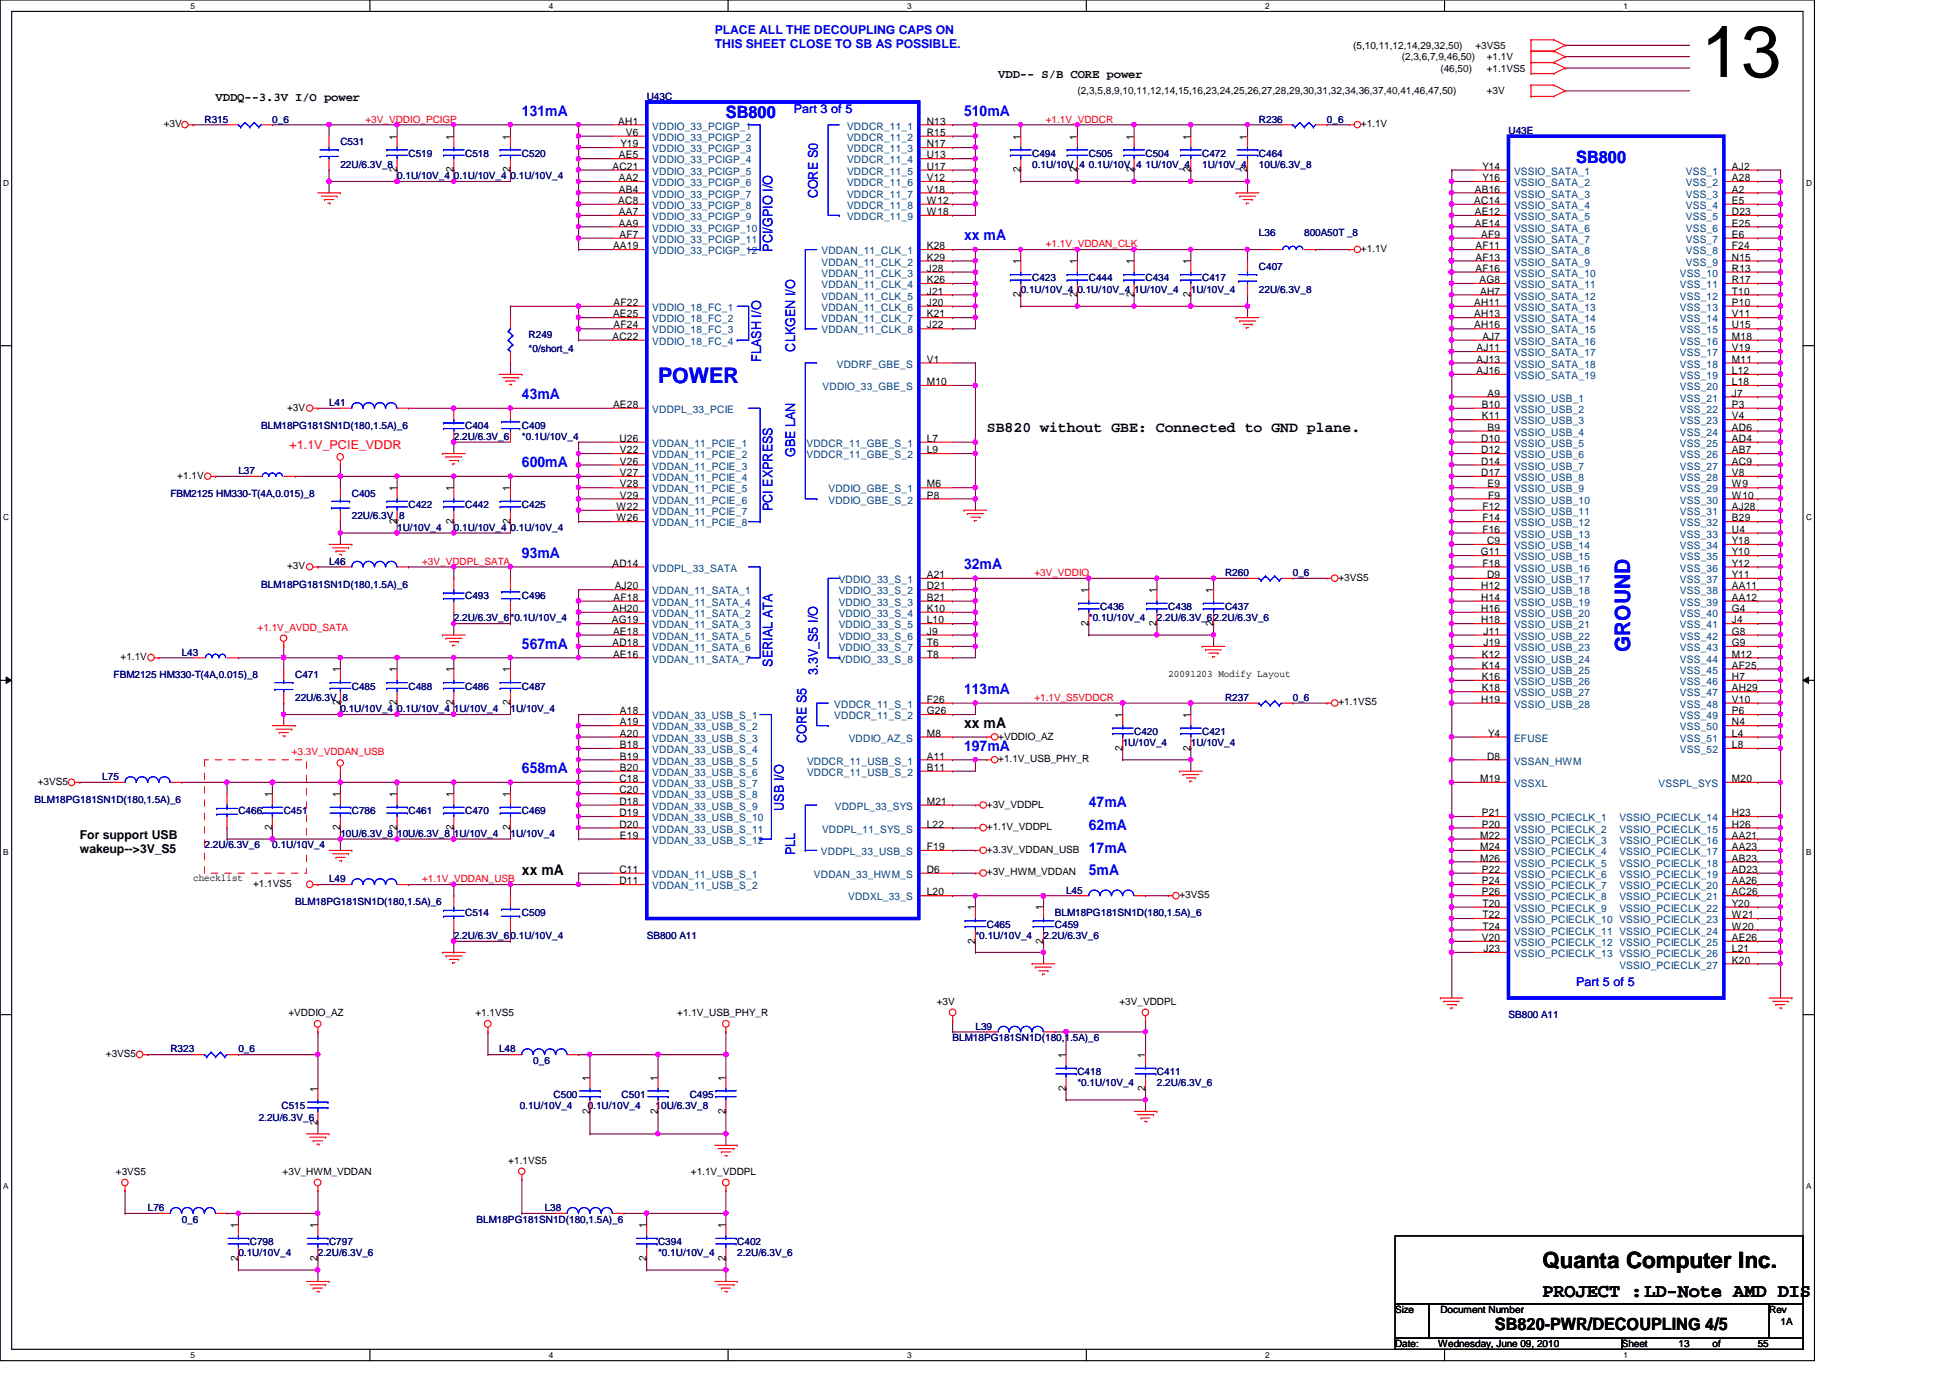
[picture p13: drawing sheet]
<svg xmlns="http://www.w3.org/2000/svg" width="297mm" height="210mm" viewBox="0 0 297 210" stroke-linecap="round" stroke-linejoin="round" font-family="sans-serif">
<defs><g id="words">
<text font-size="11" x="259.1" y="11.7">13</text>
<text font-size="3.4" x="234.9" y="193.2">Quanta Computer Inc.</text>
<g font-size="3.3" fill="#00f">
<text x="100.2" y="58.3">POWER</text>
<text x="248.3" y="99.3" transform="rotate(-90 248.3 99.3)">GROUND</text>
</g>
<text font-size="2.9" x="234.9" y="197.6">PROJECT :LD-Note AMD DIS</text>
<g font-size="2.6" fill="#00f">
<text x="110.6" y="17.9">SB800</text>
<text x="240.1" y="24.9">SB800</text>
</g>
<text font-size="2.6" x="227.7" y="202.6">SB820-PWR/DECOUPLING 4/5</text>
<g font-size="2.2" fill="#00f">
<text x="79.5" y="17.6">131mA</text>
<text x="146.9" y="17.6">510mA</text>
<text x="146.9" y="36.6">xx mA</text>
<text x="79.5" y="60.8">43mA</text>
<text x="79.5" y="71.2">600mA</text>
<text x="79.5" y="85">93mA</text>
<text x="146.9" y="86.7">32mA</text>
<text x="79.5" y="98.8">567mA</text>
<text x="146.9" y="105.7">113mA</text>
<text x="79.5" y="117.8">658mA</text>
<text x="146.9" y="114.3">197mA</text>
<text x="165.9" y="123">47mA</text>
<text x="165.9" y="129.9">17mA</text>
<text x="165.9" y="126.4">62mA</text>
<text x="165.9" y="133.3">5mA</text>
</g>
<g font-size="2.2">
<text x="150.3" y="65.8">SB820 without GBE: Connected to GND plane.</text>
<text x="146.9" y="110.9">xx mA</text>
<text x="79.5" y="133.3">xx mA</text>
</g>
<g font-size="2" fill="#00f">
<text x="124.6" y="30.2" transform="rotate(-90 124.6 30.2)">CORE S0</text>
<text x="117.7" y="38.4" transform="rotate(-90 117.7 38.4)">PCI/GPIO I/O</text>
<text x="121.1" y="53.6" transform="rotate(-90 121.1 53.6)">CLKGEN I/O</text>
<text x="115.9" y="55.1" transform="rotate(-90 115.9 55.1)">FLASH I/O</text>
<text x="121.1" y="69.6" transform="rotate(-90 121.1 69.6)">GBE LAN</text>
<text x="117.7" y="77.9" transform="rotate(-90 117.7 77.9)">PCI EXPRESS</text>
<text x="117.7" y="101.6" transform="rotate(-90 117.7 101.6)">SERIAL ATA</text>
<text x="124.6" y="102.8" transform="rotate(-90 124.6 102.8)">3.3V_S5 I/O</text>
<text x="122.8" y="113.2" transform="rotate(-90 122.8 113.2)">CORE S5</text>
<text x="119.4" y="123.5" transform="rotate(-90 119.4 123.5)">USB I/O</text>
<text x="121.1" y="130.3" transform="rotate(-90 121.1 130.3)">PLL</text>
</g>
<g font-size="1.9" fill="#00f">
<text x="108.9" y="5.2">PLACE ALL THE DECOUPLING CAPS ON</text>
<text x="108.9" y="7.4">THIS SHEET CLOSE TO SB AS POSSIBLE.</text>
<text x="120.9" y="17.2">Part 3 of 5</text>
<text x="240.1" y="150.2">Part 5 of 5</text>
</g>
<g font-size="1.9">
<text x="152.1" y="11.9">VDD-- S/B CORE power</text>
<text x="32.8" y="15.4">VDDQ--3.3V I/O power</text>
<text x="12.1" y="127.8">For support USB</text>
<text x="12.1" y="130">wakeup--&gt;3V_S5</text>
</g>
<text font-size="1.9" fill="#f00" x="44.1" y="68.4">+1.1V_PCIE_VDDR</text>
<g font-size="1.6">
<text x="60.4" y="21.3" transform="rotate(-90 60.4 21.3)">1</text>
<text x="69.1" y="21.3" transform="rotate(-90 69.1 21.3)">1</text>
<text x="77.7" y="21.3" transform="rotate(-90 77.7 21.3)">1</text>
<text x="94.2" y="19">AH1</text>
<text x="94.5" y="22.4">Y19</text>
<text x="95.3" y="20.7">V6</text>
<text x="141.2" y="19">N13</text>
<text x="141.2" y="20.7">R15</text>
<text x="141.2" y="22.4">N17</text>
<text x="155.4" y="21.3" transform="rotate(-90 155.4 21.3)">1</text>
<text x="164.1" y="21.3" transform="rotate(-90 164.1 21.3)">1</text>
<text x="172.7" y="21.3" transform="rotate(-90 172.7 21.3)">1</text>
<text x="181.4" y="21.3" transform="rotate(-90 181.4 21.3)">1</text>
<text x="190" y="21.3" transform="rotate(-90 190 21.3)">1</text>
<text x="60.4" y="26.2" transform="rotate(-90 60.4 26.2)">2</text>
<text x="69.1" y="26.2" transform="rotate(-90 69.1 26.2)">2</text>
<text x="77.7" y="26.2" transform="rotate(-90 77.7 26.2)">2</text>
<text x="93.3" y="25.9">AC21</text>
<text x="94.3" y="27.6">AA2</text>
<text x="94.3" y="24.1">AE5</text>
<text x="94.3" y="29.3">AB4</text>
<text x="141.2" y="24.1">U13</text>
<text x="141.2" y="25.9">U17</text>
<text x="141.2" y="27.6">V12</text>
<text x="141.2" y="29.3">V18</text>
<text x="155.4" y="26.2" transform="rotate(-90 155.4 26.2)">2</text>
<text x="164.1" y="26.2" transform="rotate(-90 164.1 26.2)">2</text>
<text x="172.7" y="26.2" transform="rotate(-90 172.7 26.2)">2</text>
<text x="181.4" y="26.2" transform="rotate(-90 181.4 26.2)">2</text>
<text x="190" y="26.2" transform="rotate(-90 190 26.2)">2</text>
<text x="224.7" y="29.3">AB16</text>
<text x="225.8" y="27.6">Y16</text>
<text x="225.8" y="25.9">Y14</text>
<text x="263.8" y="27.6">A28</text>
<text x="263.8" y="25.9">AJ2</text>
<text x="263.8" y="29.3">A2</text>
<text x="94.2" y="31.1">AC8</text>
<text x="94.3" y="34.5">AA9</text>
<text x="94.3" y="32.8">AA7</text>
<text x="141.2" y="32.8">W18</text>
<text x="141.2" y="31.1">W12</text>
<text x="224.6" y="31.1">AC14</text>
<text x="224.7" y="32.8">AE12</text>
<text x="224.7" y="34.5">AE14</text>
<text x="263.8" y="31.1">E5</text>
<text x="263.8" y="34.5">E25</text>
<text x="263.8" y="32.8">D23</text>
<text x="93.4" y="38">AA19</text>
<text x="94.4" y="36.2">AF7</text>
<text x="141.2" y="39.7">K29</text>
<text x="141.2" y="38">K28</text>
<text x="141.2" y="41.4">J28</text>
<text x="155.4" y="40.2" transform="rotate(-90 155.4 40.2)">1</text>
<text x="164.1" y="40.2" transform="rotate(-90 164.1 40.2)">1</text>
<text x="172.7" y="40.2" transform="rotate(-90 172.7 40.2)">1</text>
<text x="181.4" y="40.2" transform="rotate(-90 181.4 40.2)">1</text>
<text x="224.7" y="41.4">AF16</text>
<text x="224.7" y="38">AF11</text>
<text x="224.7" y="39.7">AF13</text>
<text x="225.6" y="36.2">AF9</text>
<text x="263.8" y="41.4">R13</text>
<text x="263.8" y="38">F24</text>
<text x="263.8" y="39.7">N15</text>
<text x="263.8" y="36.2">E6</text>
<text x="93.5" y="46.6">AF22</text>
<text x="141.2" y="43.1">K26</text>
<text x="141.2" y="44.9">J21</text>
<text x="141.2" y="46.6">J20</text>
<text x="155.4" y="45.3" transform="rotate(-90 155.4 45.3)">2</text>
<text x="164.1" y="45.3" transform="rotate(-90 164.1 45.3)">2</text>
<text x="172.7" y="45.3" transform="rotate(-90 172.7 45.3)">2</text>
<text x="181.4" y="45.3" transform="rotate(-90 181.4 45.3)">2</text>
<text x="224.6" y="46.6">AH11</text>
<text x="225.4" y="43.1">AG8</text>
<text x="225.5" y="44.9">AH7</text>
<text x="263.8" y="43.1">R17</text>
<text x="263.8" y="46.6">P10</text>
<text x="263.8" y="44.9">T10</text>
<text x="93.3" y="51.8">AC22</text>
<text x="93.4" y="48.3">AE25</text>
<text x="93.5" y="50">AF24</text>
<text x="141.2" y="48.3">K21</text>
<text x="141.2" y="50">J22</text>
<text x="224.6" y="50">AH16</text>
<text x="224.6" y="48.3">AH13</text>
<text x="224.9" y="53.5">AJ11</text>
<text x="225.8" y="51.8">AJ7</text>
<text x="263.8" y="53.5">V19</text>
<text x="263.8" y="48.3">V11</text>
<text x="263.8" y="50">U15</text>
<text x="263.8" y="51.8">M18</text>
<text x="141.2" y="58.7">M10</text>
<text x="141.2" y="55.2">V1</text>
<text x="224.9" y="57">AJ16</text>
<text x="224.9" y="55.2">AJ13</text>
<text x="263.8" y="55.2">M11</text>
<text x="263.8" y="57">L12</text>
<text x="263.8" y="58.7">L18</text>
<text x="93.4" y="62.1">AE28</text>
<text x="225.7" y="63.9">K11</text>
<text x="225.7" y="62.1">B10</text>
<text x="226.6" y="65.6">B9</text>
<text x="226.6" y="60.4">A9</text>
<text x="263.8" y="60.4">J7</text>
<text x="263.8" y="62.1">P3</text>
<text x="263.8" y="63.9">V4</text>
<text x="263.8" y="65.6">AD6</text>
<text x="94.4" y="67.3">U26</text>
<text x="94.4" y="70.8">V26</text>
<text x="94.4" y="69">V22</text>
<text x="141.2" y="69">L9</text>
<text x="141.2" y="67.3">L7</text>
<text x="225.6" y="67.3">D10</text>
<text x="225.6" y="69">D12</text>
<text x="225.6" y="70.8">D14</text>
<text x="263.8" y="69">AB7</text>
<text x="263.8" y="70.8">AC9</text>
<text x="263.8" y="67.3">AD4</text>
<text x="60.4" y="74.8" transform="rotate(-90 60.4 74.8)">1</text>
<text x="69.1" y="74.8" transform="rotate(-90 69.1 74.8)">1</text>
<text x="77.7" y="74.8" transform="rotate(-90 77.7 74.8)">1</text>
<text x="93.9" y="77.7">W22</text>
<text x="94.4" y="72.5">V27</text>
<text x="94.4" y="74.3">V28</text>
<text x="94.4" y="75.9">V29</text>
<text x="141.2" y="74.3">M6</text>
<text x="141.2" y="75.9">P8</text>
<text x="225.6" y="72.5">D17</text>
<text x="225.8" y="77.7">F12</text>
<text x="226.6" y="74.3">E9</text>
<text x="226.7" y="75.9">F9</text>
<text x="263.8" y="72.5">V8</text>
<text x="263.8" y="74.3">W9</text>
<text x="263.8" y="75.9">W10</text>
<text x="263.8" y="77.7">AJ28</text>
<text x="60.4" y="79.8" transform="rotate(-90 60.4 79.8)">2</text>
<text x="69.1" y="79.8" transform="rotate(-90 69.1 79.8)">2</text>
<text x="77.7" y="79.8" transform="rotate(-90 77.7 79.8)">2</text>
<text x="93.9" y="79.4">W26</text>
<text x="225.8" y="79.4">F14</text>
<text x="225.8" y="81.2">F16</text>
<text x="226.5" y="82.9">C9</text>
<text x="263.8" y="79.4">B29</text>
<text x="263.8" y="81.2">U4</text>
<text x="263.8" y="82.9">Y18</text>
<text x="93.3" y="86.3">AD14</text>
<text x="93.6" y="89.8">AJ20</text>
<text x="141.2" y="88.1">A21</text>
<text x="141.2" y="89.8">D21</text>
<text x="225.5" y="84.6">G11</text>
<text x="225.6" y="89.8">H12</text>
<text x="225.8" y="86.3">F18</text>
<text x="226.5" y="88.1">D9</text>
<text x="263.8" y="86.3">Y12</text>
<text x="263.8" y="88.1">Y11</text>
<text x="263.8" y="84.6">Y10</text>
<text x="263.8" y="89.8">AA11</text>
<text x="93.2" y="95">AG19</text>
<text x="93.3" y="93.2">AH20</text>
<text x="93.5" y="91.5">AF18</text>
<text x="141.2" y="91.5">B21</text>
<text x="141.2" y="93.2">K10</text>
<text x="141.2" y="95">L10</text>
<text x="165.8" y="95.3" transform="rotate(-90 165.8 95.3)">2</text>
<text x="165.8" y="90.3" transform="rotate(-90 165.8 90.3)">1</text>
<text x="176.2" y="95.3" transform="rotate(-90 176.2 95.3)">2</text>
<text x="176.2" y="90.3" transform="rotate(-90 176.2 90.3)">1</text>
<text x="184.8" y="95.3" transform="rotate(-90 184.8 95.3)">2</text>
<text x="184.8" y="90.3" transform="rotate(-90 184.8 90.3)">1</text>
<text x="225.6" y="95">H18</text>
<text x="225.6" y="93.2">H16</text>
<text x="225.6" y="91.5">H14</text>
<text x="263.8" y="95">J4</text>
<text x="263.8" y="91.5">AA12</text>
<text x="263.8" y="93.2">G4</text>
<text x="93.3" y="98.4">AD18</text>
<text x="93.4" y="96.7">AE18</text>
<text x="93.4" y="100.2">AE16</text>
<text x="141.2" y="96.7">J9</text>
<text x="141.2" y="98.4">T6</text>
<text x="141.2" y="100.2">T8</text>
<text x="225.7" y="101.9">K14</text>
<text x="225.7" y="100.2">K12</text>
<text x="226" y="96.7">J11</text>
<text x="226" y="98.4">J19</text>
<text x="263.8" y="100.2">M12</text>
<text x="263.8" y="101.9">AF25</text>
<text x="263.8" y="96.7">G8</text>
<text x="263.8" y="98.4">G9</text>
<text x="51.8" y="107.4" transform="rotate(-90 51.8 107.4)">2</text>
<text x="51.8" y="102.4" transform="rotate(-90 51.8 102.4)">1</text>
<text x="60.4" y="107.4" transform="rotate(-90 60.4 107.4)">2</text>
<text x="60.4" y="102.4" transform="rotate(-90 60.4 102.4)">1</text>
<text x="69.1" y="107.4" transform="rotate(-90 69.1 107.4)">2</text>
<text x="69.1" y="102.4" transform="rotate(-90 69.1 102.4)">1</text>
<text x="77.7" y="107.4" transform="rotate(-90 77.7 107.4)">2</text>
<text x="77.7" y="102.4" transform="rotate(-90 77.7 102.4)">1</text>
<text x="141.2" y="107.1">F26</text>
<text x="225.6" y="107.1">H19</text>
<text x="225.7" y="103.6">K16</text>
<text x="225.7" y="105.3">K18</text>
<text x="263.8" y="103.6">H7</text>
<text x="263.8" y="107.1">V10</text>
<text x="263.8" y="105.3">AH29</text>
<text x="94.4" y="108.8">A18</text>
<text x="94.4" y="114">B18</text>
<text x="94.4" y="110.5">A19</text>
<text x="94.4" y="112.2">A20</text>
<text x="141.2" y="108.8">G26</text>
<text x="141.2" y="112.2">M8</text>
<text x="171" y="109.3" transform="rotate(-90 171 109.3)">1</text>
<text x="181.4" y="109.3" transform="rotate(-90 181.4 109.3)">1</text>
<text x="226.7" y="112.2">Y4</text>
<text x="263.8" y="110.5">N4</text>
<text x="263.8" y="108.8">P6</text>
<text x="263.8" y="112.2">L4</text>
<text x="263.8" y="114">L8</text>
<text x="94.4" y="119.1">C18</text>
<text x="94.4" y="115.7">B19</text>
<text x="94.4" y="117.4">B20</text>
<text x="141.2" y="115.7">A11</text>
<text x="141.2" y="117.4">B11</text>
<text x="171" y="114.3" transform="rotate(-90 171 114.3)">2</text>
<text x="181.4" y="114.3" transform="rotate(-90 181.4 114.3)">2</text>
<text x="225.5" y="119.1">M19</text>
<text x="226.5" y="115.7">D8</text>
<text x="263.8" y="119.1">M20</text>
<text x="41.4" y="121.4" transform="rotate(-90 41.4 121.4)">1</text>
<text x="51.8" y="121.4" transform="rotate(-90 51.8 121.4)">1</text>
<text x="60.4" y="121.4" transform="rotate(-90 60.4 121.4)">1</text>
<text x="69.1" y="121.4" transform="rotate(-90 69.1 121.4)">1</text>
<text x="77.7" y="121.4" transform="rotate(-90 77.7 121.4)">1</text>
<text x="94.4" y="122.6">D18</text>
<text x="94.4" y="120.9">C20</text>
<text x="94.4" y="124.3">D19</text>
<text x="141.2" y="122.6">M21</text>
<text x="225.7" y="124.3">P21</text>
<text x="263.8" y="124.3">H23</text>
<text x="41.4" y="126.4" transform="rotate(-90 41.4 126.4)">2</text>
<text x="51.8" y="126.4" transform="rotate(-90 51.8 126.4)">2</text>
<text x="60.4" y="126.4" transform="rotate(-90 60.4 126.4)">2</text>
<text x="69.1" y="126.4" transform="rotate(-90 69.1 126.4)">2</text>
<text x="77.7" y="126.4" transform="rotate(-90 77.7 126.4)">2</text>
<text x="94.4" y="126.1">D20</text>
<text x="94.4" y="127.8">E19</text>
<text x="141.2" y="126.1">L22</text>
<text x="141.2" y="129.5">F19</text>
<text x="225.5" y="127.8">M22</text>
<text x="225.5" y="129.5">M24</text>
<text x="225.5" y="131.2">M26</text>
<text x="225.7" y="126.1">P20</text>
<text x="263.8" y="131.2">AB23</text>
<text x="263.8" y="129.5">AA23</text>
<text x="263.8" y="127.8">AA21</text>
<text x="263.8" y="126.1">H26</text>
<text x="94.4" y="133">C11</text>
<text x="94.4" y="134.7">D11</text>
<text x="141.2" y="133">D6</text>
<text x="141.2" y="136.4">L20</text>
<text x="225.7" y="133">P22</text>
<text x="225.7" y="136.4">P26</text>
<text x="225.7" y="134.7">P24</text>
<text x="263.8" y="136.4">AC26</text>
<text x="263.8" y="133">AD23</text>
<text x="263.8" y="134.7">AA26</text>
<text x="148.5" y="143.7" transform="rotate(-90 148.5 143.7)">2</text>
<text x="148.5" y="138.7" transform="rotate(-90 148.5 138.7)">1</text>
<text x="158.9" y="143.7" transform="rotate(-90 158.9 143.7)">2</text>
<text x="158.9" y="138.7" transform="rotate(-90 158.9 138.7)">1</text>
<text x="225.7" y="143.3">V20</text>
<text x="225.8" y="138.1">T20</text>
<text x="225.8" y="139.9">T22</text>
<text x="225.8" y="141.6">T24</text>
<text x="263.8" y="143.3">AE26</text>
<text x="263.8" y="138.1">Y20</text>
<text x="263.8" y="139.9">W21</text>
<text x="263.8" y="141.6">W20</text>
<text x="226" y="145">J23</text>
<text x="263.8" y="146.8">K20</text>
<text x="263.8" y="145">L21</text>
<text x="162.3" y="161.1" transform="rotate(-90 162.3 161.1)">1</text>
<text x="174.5" y="161.1" transform="rotate(-90 174.5 161.1)">1</text>
<text x="48.4" y="166.3" transform="rotate(-90 48.4 166.3)">1</text>
<text x="89.8" y="164.6" transform="rotate(-90 89.8 164.6)">1</text>
<text x="100.2" y="164.6" transform="rotate(-90 100.2 164.6)">1</text>
<text x="110.5" y="164.6" transform="rotate(-90 110.5 164.6)">1</text>
<text x="162.3" y="166.2" transform="rotate(-90 162.3 166.2)">2</text>
<text x="174.5" y="166.2" transform="rotate(-90 174.5 166.2)">2</text>
<text x="48.4" y="171.4" transform="rotate(-90 48.4 171.4)">2</text>
<text x="89.8" y="169.6" transform="rotate(-90 89.8 169.6)">2</text>
<text x="100.2" y="169.6" transform="rotate(-90 100.2 169.6)">2</text>
<text x="110.5" y="169.6" transform="rotate(-90 110.5 169.6)">2</text>
<text x="36.3" y="187" transform="rotate(-90 36.3 187)">1</text>
<text x="48.4" y="187" transform="rotate(-90 48.4 187)">1</text>
<text x="98.5" y="187" transform="rotate(-90 98.5 187)">1</text>
<text x="110.5" y="187" transform="rotate(-90 110.5 187)">1</text>
<text x="36.3" y="192.1" transform="rotate(-90 36.3 192.1)">2</text>
<text x="48.4" y="192.1" transform="rotate(-90 48.4 192.1)">2</text>
<text x="98.5" y="192.1" transform="rotate(-90 98.5 192.1)">2</text>
<text x="110.5" y="192.1" transform="rotate(-90 110.5 192.1)">2</text>
</g>
<g font-size="1.6" fill="#004080">
<text x="99.4" y="21.5">VDDIO_33_PCIGP_2</text>
<text x="99.4" y="23.2">VDDIO_33_PCIGP_3</text>
<text x="99.4" y="19.7">VDDIO_33_PCIGP_1</text>
<text x="129" y="19.7">VDDCR_11_1</text>
<text x="129" y="21.5">VDDCR_11_2</text>
<text x="129" y="23.2">VDDCR_11_3</text>
<text x="99.4" y="28.4">VDDIO_33_PCIGP_6</text>
<text x="99.4" y="24.9">VDDIO_33_PCIGP_4</text>
<text x="99.4" y="26.6">VDDIO_33_PCIGP_5</text>
<text x="129" y="24.9">VDDCR_11_4</text>
<text x="129" y="26.6">VDDCR_11_5</text>
<text x="129" y="28.4">VDDCR_11_6</text>
<text x="230.6" y="28.4">VSSIO_SATA_2</text>
<text x="230.6" y="26.6">VSSIO_SATA_1</text>
<text x="256.8" y="28.4">VSS_2</text>
<text x="256.8" y="26.6">VSS_1</text>
<text x="99.4" y="35.3">VDDIO_33_PCIGP_10</text>
<text x="99.4" y="30.1">VDDIO_33_PCIGP_7</text>
<text x="99.4" y="31.8">VDDIO_33_PCIGP_8</text>
<text x="99.4" y="33.5">VDDIO_33_PCIGP_9</text>
<text x="129" y="30.1">VDDCR_11_7</text>
<text x="129" y="33.5">VDDCR_11_9</text>
<text x="129" y="31.8">VDDCR_11_8</text>
<text x="230.6" y="33.5">VSSIO_SATA_5</text>
<text x="230.6" y="30.1">VSSIO_SATA_3</text>
<text x="230.6" y="31.8">VSSIO_SATA_4</text>
<text x="230.6" y="35.3">VSSIO_SATA_6</text>
<text x="256.8" y="31.8">VSS_4</text>
<text x="256.8" y="30.1">VSS_3</text>
<text x="256.8" y="35.3">VSS_6</text>
<text x="256.8" y="33.5">VSS_5</text>
<text x="99.4" y="37">VDDIO_33_PCIGP_11</text>
<text x="99.4" y="38.7">VDDIO_33_PCIGP_12</text>
<text x="125.1" y="40.5">VDDAN_11_CLK_2</text>
<text x="125.1" y="38.7">VDDAN_11_CLK_1</text>
<text x="230.6" y="37">VSSIO_SATA_7</text>
<text x="230.6" y="38.7">VSSIO_SATA_8</text>
<text x="230.6" y="40.5">VSSIO_SATA_9</text>
<text x="256.8" y="38.7">VSS_8</text>
<text x="256.8" y="40.5">VSS_9</text>
<text x="256.8" y="37">VSS_7</text>
<text x="99.4" y="47.4">VDDIO_18_FC_1</text>
<text x="125.1" y="43.9">VDDAN_11_CLK_4</text>
<text x="125.1" y="42.2">VDDAN_11_CLK_3</text>
<text x="125.1" y="45.6">VDDAN_11_CLK_5</text>
<text x="125.1" y="47.4">VDDAN_11_CLK_6</text>
<text x="230.6" y="43.9">VSSIO_SATA_11</text>
<text x="230.6" y="45.6">VSSIO_SATA_12</text>
<text x="230.6" y="42.2">VSSIO_SATA_10</text>
<text x="230.6" y="47.4">VSSIO_SATA_13</text>
<text x="255.9" y="42.2">VSS_10</text>
<text x="255.9" y="43.9">VSS_11</text>
<text x="255.9" y="47.4">VSS_13</text>
<text x="255.9" y="45.6">VSS_12</text>
<text x="99.4" y="49.1">VDDIO_18_FC_2</text>
<text x="99.4" y="52.5">VDDIO_18_FC_4</text>
<text x="99.4" y="50.8">VDDIO_18_FC_3</text>
<text x="125.1" y="49.1">VDDAN_11_CLK_7</text>
<text x="125.1" y="50.8">VDDAN_11_CLK_8</text>
<text x="230.6" y="50.8">VSSIO_SATA_15</text>
<text x="230.6" y="49.1">VSSIO_SATA_14</text>
<text x="230.6" y="52.5">VSSIO_SATA_16</text>
<text x="255.9" y="49.1">VSS_14</text>
<text x="255.9" y="50.8">VSS_15</text>
<text x="255.9" y="52.5">VSS_16</text>
<text x="125.3" y="59.4">VDDIO_33_GBE_S</text>
<text x="127.5" y="56">VDDRF_GBE_S</text>
<text x="230.6" y="54.3">VSSIO_SATA_17</text>
<text x="230.6" y="57.7">VSSIO_SATA_19</text>
<text x="230.6" y="56">VSSIO_SATA_18</text>
<text x="255.9" y="54.3">VSS_17</text>
<text x="255.9" y="56">VSS_18</text>
<text x="255.9" y="57.7">VSS_19</text>
<text x="255.9" y="59.4">VSS_20</text>
<text x="99.4" y="62.9">VDDPL_33_PCIE</text>
<text x="230.6" y="64.6">VSSIO_USB_3</text>
<text x="230.6" y="62.9">VSSIO_USB_2</text>
<text x="230.6" y="61.2">VSSIO_USB_1</text>
<text x="255.9" y="61.2">VSS_21</text>
<text x="255.9" y="62.9">VSS_22</text>
<text x="255.9" y="64.6">VSS_23</text>
<text x="99.4" y="71.5">VDDAN_11_PCIE_3</text>
<text x="99.4" y="69.8">VDDAN_11_PCIE_2</text>
<text x="99.4" y="68.1">VDDAN_11_PCIE_1</text>
<text x="122.8" y="69.8">VDDCR_11_GBE_S_2</text>
<text x="122.8" y="68.1">VDDCR_11_GBE_S_1</text>
<text x="230.6" y="68.1">VSSIO_USB_5</text>
<text x="230.6" y="66.4">VSSIO_USB_4</text>
<text x="230.6" y="69.8">VSSIO_USB_6</text>
<text x="230.6" y="71.5">VSSIO_USB_7</text>
<text x="255.9" y="69.8">VSS_26</text>
<text x="255.9" y="71.5">VSS_27</text>
<text x="255.9" y="66.4">VSS_24</text>
<text x="255.9" y="68.1">VSS_25</text>
<text x="99.4" y="73.3">VDDAN_11_PCIE_4</text>
<text x="99.4" y="75">VDDAN_11_PCIE_5</text>
<text x="99.4" y="76.7">VDDAN_11_PCIE_6</text>
<text x="126.2" y="75">VDDIO_GBE_S_1</text>
<text x="126.2" y="76.7">VDDIO_GBE_S_2</text>
<text x="230.6" y="73.3">VSSIO_USB_8</text>
<text x="230.6" y="76.7">VSSIO_USB_10</text>
<text x="230.6" y="75">VSSIO_USB_9</text>
<text x="255.9" y="73.3">VSS_28</text>
<text x="255.9" y="75">VSS_29</text>
<text x="255.9" y="76.7">VSS_30</text>
<text x="99.4" y="78.4">VDDAN_11_PCIE_7</text>
<text x="99.4" y="80.2">VDDAN_11_PCIE_8</text>
<text x="230.6" y="78.4">VSSIO_USB_11</text>
<text x="230.6" y="80.2">VSSIO_USB_12</text>
<text x="230.6" y="81.9">VSSIO_USB_13</text>
<text x="230.6" y="83.7">VSSIO_USB_14</text>
<text x="255.9" y="80.2">VSS_32</text>
<text x="255.9" y="81.9">VSS_33</text>
<text x="255.9" y="83.7">VSS_34</text>
<text x="255.9" y="78.4">VSS_31</text>
<text x="99.4" y="87.1">VDDPL_33_SATA</text>
<text x="127.8" y="88.8">VDDIO_33_S_1</text>
<text x="230.6" y="87.1">VSSIO_USB_16</text>
<text x="230.6" y="85.3">VSSIO_USB_15</text>
<text x="230.6" y="88.8">VSSIO_USB_17</text>
<text x="255.9" y="87.1">VSS_36</text>
<text x="255.9" y="88.8">VSS_37</text>
<text x="255.9" y="85.3">VSS_35</text>
<text x="99.4" y="90.6">VDDAN_11_SATA_1</text>
<text x="99.4" y="92.3">VDDAN_11_SATA_4</text>
<text x="99.4" y="94">VDDAN_11_SATA_2</text>
<text x="99.4" y="95.7">VDDAN_11_SATA_3</text>
<text x="127.8" y="90.6">VDDIO_33_S_2</text>
<text x="127.8" y="92.3">VDDIO_33_S_3</text>
<text x="127.8" y="94">VDDIO_33_S_4</text>
<text x="127.8" y="95.7">VDDIO_33_S_5</text>
<text x="230.6" y="95.7">VSSIO_USB_21</text>
<text x="230.6" y="94">VSSIO_USB_20</text>
<text x="230.6" y="92.3">VSSIO_USB_19</text>
<text x="230.6" y="90.6">VSSIO_USB_18</text>
<text x="255.9" y="95.7">VSS_41</text>
<text x="255.9" y="90.6">VSS_38</text>
<text x="255.9" y="92.3">VSS_39</text>
<text x="255.9" y="94">VSS_40</text>
<text x="99.4" y="97.5">VDDAN_11_SATA_5</text>
<text x="99.4" y="99.2">VDDAN_11_SATA_6</text>
<text x="99.4" y="100.9">VDDAN_11_SATA_7</text>
<text x="127.8" y="97.5">VDDIO_33_S_6</text>
<text x="127.8" y="99.2">VDDIO_33_S_7</text>
<text x="127.8" y="100.9">VDDIO_33_S_8</text>
<text x="230.6" y="97.5">VSSIO_USB_22</text>
<text x="230.6" y="99.2">VSSIO_USB_23</text>
<text x="230.6" y="100.9">VSSIO_USB_24</text>
<text x="255.9" y="100.9">VSS_44</text>
<text x="255.9" y="97.5">VSS_42</text>
<text x="255.9" y="99.2">VSS_43</text>
<text x="127.1" y="107.8">VDDCR_11_S_1</text>
<text x="230.6" y="102.6">VSSIO_USB_25</text>
<text x="230.6" y="104.4">VSSIO_USB_26</text>
<text x="230.6" y="106.1">VSSIO_USB_27</text>
<text x="230.6" y="107.8">VSSIO_USB_28</text>
<text x="255.9" y="104.4">VSS_46</text>
<text x="255.9" y="102.6">VSS_45</text>
<text x="255.9" y="107.8">VSS_48</text>
<text x="255.9" y="106.1">VSS_47</text>
<text x="99.4" y="109.6">VDDAN_33_USB_S_1</text>
<text x="99.4" y="111.3">VDDAN_33_USB_S_2</text>
<text x="99.4" y="113">VDDAN_33_USB_S_3</text>
<text x="127.1" y="109.6">VDDCR_11_S_2</text>
<text x="129.3" y="113">VDDIO_AZ_S</text>
<text x="230.6" y="113">EFUSE</text>
<text x="255.9" y="111.3">VSS_50</text>
<text x="255.9" y="109.6">VSS_49</text>
<text x="255.9" y="113">VSS_51</text>
<text x="99.4" y="114.7">VDDAN_33_USB_S_4</text>
<text x="99.4" y="116.5">VDDAN_33_USB_S_5</text>
<text x="99.4" y="118.2">VDDAN_33_USB_S_6</text>
<text x="99.4" y="119.9">VDDAN_33_USB_S_7</text>
<text x="122.9" y="116.5">VDDCR_11_USB_S_1</text>
<text x="122.9" y="118.2">VDDCR_11_USB_S_2</text>
<text x="230.6" y="116.5">VSSAN_HWM</text>
<text x="230.6" y="119.9">VSSXL</text>
<text x="252.6" y="119.9">VSSPL_SYS</text>
<text x="255.9" y="114.7">VSS_52</text>
<text x="99.4" y="123.4">VDDAN_33_USB_S_9</text>
<text x="99.4" y="121.6">VDDAN_33_USB_S_8</text>
<text x="99.4" y="125.1">VDDAN_33_USB_S_10</text>
<text x="127.2" y="123.4">VDDPL_33_SYS</text>
<text x="230.6" y="125.1">VSSIO_PCIECLK_1</text>
<text x="246.7" y="125.1">VSSIO_PCIECLK_14</text>
<text x="99.4" y="126.8">VDDAN_33_USB_S_11</text>
<text x="99.4" y="128.5">VDDAN_33_USB_S_12</text>
<text x="125" y="130.3">VDDPL_33_USB_S</text>
<text x="125.2" y="126.8">VDDPL_11_SYS_S</text>
<text x="230.6" y="128.5">VSSIO_PCIECLK_3</text>
<text x="230.6" y="126.8">VSSIO_PCIECLK_2</text>
<text x="230.6" y="130.3">VSSIO_PCIECLK_4</text>
<text x="230.6" y="132">VSSIO_PCIECLK_5</text>
<text x="246.7" y="132">VSSIO_PCIECLK_18</text>
<text x="246.7" y="130.3">VSSIO_PCIECLK_17</text>
<text x="246.7" y="128.5">VSSIO_PCIECLK_16</text>
<text x="246.7" y="126.8">VSSIO_PCIECLK_15</text>
<text x="99.4" y="133.7">VDDAN_11_USB_S_1</text>
<text x="99.4" y="135.5">VDDAN_11_USB_S_2</text>
<text x="124" y="133.7">VDDAN_33_HWM_S</text>
<text x="129.2" y="137.2">VDDXL_33_S</text>
<text x="230.6" y="133.7">VSSIO_PCIECLK_6</text>
<text x="230.6" y="137.2">VSSIO_PCIECLK_8</text>
<text x="230.6" y="135.5">VSSIO_PCIECLK_7</text>
<text x="246.7" y="137.2">VSSIO_PCIECLK_21</text>
<text x="246.7" y="133.7">VSSIO_PCIECLK_19</text>
<text x="246.7" y="135.5">VSSIO_PCIECLK_20</text>
<text x="230.6" y="138.9">VSSIO_PCIECLK_9</text>
<text x="230.6" y="140.6">VSSIO_PCIECLK_10 VSSIO_PCIECLK_23</text>
<text x="230.6" y="142.4">VSSIO_PCIECLK_11 VSSIO_PCIECLK_24</text>
<text x="246.7" y="138.9">VSSIO_PCIECLK_22</text>
<text x="230.6" y="145.8">VSSIO_PCIECLK_13 VSSIO_PCIECLK_26</text>
<text x="230.6" y="144.1">VSSIO_PCIECLK_12 VSSIO_PCIECLK_25</text>
<text x="246.7" y="147.5">VSSIO_PCIECLK_27</text>
</g>
<g font-size="1.5">
<text x="206.1" y="7.5">(5,10,11,12,14,29,32,50)</text>
<text x="213.5" y="9.2">(2,3,6,7,9,46,50)</text>
<text x="219.4" y="10.9">(46,50)</text>
<text x="224.7" y="7.5">+3VS5</text>
<text x="226.5" y="9.2">+1.1V</text>
<text x="226.5" y="10.9">+1.1VS5</text>
<text x="164.1" y="14.4">(2,3,5,8,9,10,11,12,14,15,16,23,24,25,26,27,28,29,30,31,32,34,36,37,40,41,46,47,50)</text>
<text x="226.5" y="14.4">+3V</text>
<text x="24.9" y="19.4">+3V</text>
<text x="207.3" y="19.4">+1.1V</text>
<text x="207.3" y="38.4">+1.1V</text>
<text x="43.7" y="62.6">+3V</text>
<text x="27" y="72.9">+1.1V</text>
<text x="43.7" y="86.7">+3V</text>
<text x="203.9" y="88.5">+3VS5</text>
<text x="18.4" y="100.5">+1.1V</text>
<text x="178" y="103.1">20091203 Modify Layout</text>
<text x="203.9" y="107.4">+1.1VS5</text>
<text x="152.1" y="112.6">+VDDIO_AZ</text>
<text x="5.8" y="119.5">+3VS5</text>
<text x="152.1" y="116.1">+1.1V_USB_PHY_R</text>
<text x="150.3" y="123">+3V_VDDPL</text>
<text x="150.3" y="129.9">+3.3V_VDDAN_USB</text>
<text x="150.3" y="126.4">+1.1V_VDDPL</text>
<text x="29.4" y="134.2">checklist</text>
<text x="38.6" y="135.1">+1.1VS5</text>
<text x="150.3" y="133.3">+3V_HWM_VDDAN</text>
<text x="179.7" y="136.8">+3VS5</text>
<text x="43.9" y="154.8">+VDDIO_AZ</text>
<text x="72.4" y="154.8">+1.1VS5</text>
<text x="103.2" y="154.8">+1.1V_USB_PHY_R</text>
<text x="142.7" y="153">+3V</text>
<text x="170.5" y="153">+3V_VDDPL</text>
<text x="16.1" y="161">+3VS5</text>
<text x="17.6" y="178.9">+3VS5</text>
<text x="43" y="178.9">+3V_HWM_VDDAN</text>
<text x="77.4" y="177.2">+1.1VS5</text>
<text x="105.2" y="178.9">+1.1V_VDDPL</text>
<text x="212.5" y="200">Size</text>
<text x="219.4" y="200">Document Number</text>
<text x="269.5" y="200">Rev</text>
<text x="271.2" y="201.8">1A</text>
<text x="212.5" y="205.2">Date:</text>
<text x="219.1" y="205.2">Wednesday, June 09, 2010</text>
<text x="247.1" y="205.2">Sheet</text>
<text x="255.7" y="205.2">13</text>
<text x="260.9" y="205.2">of</text>
<text x="267.8" y="205.2">55</text>
</g>
<g font-size="1.5" fill="#000080">
<text x="98.5" y="15.2">U43C</text>
<text x="31.2" y="18.7">R315</text>
<text x="41.5" y="18.7">0_6</text>
<text x="51.9" y="22.1">C531</text>
<text x="62.2" y="23.9">C519</text>
<text x="70.9" y="23.9">C518</text>
<text x="79.5" y="23.9">C520</text>
<text x="157.2" y="23.9">C494</text>
<text x="165.9" y="23.9">C505</text>
<text x="174.5" y="23.9">C504</text>
<text x="183.1" y="23.9">C472</text>
<text x="191.8" y="18.7">R236</text>
<text x="191.8" y="23.9">C464</text>
<text x="202.1" y="18.7">0_6</text>
<text x="229.8" y="20.4">U43E</text>
<text x="51.9" y="25.6">22U/6.3V_8</text>
<text x="60.5" y="27.3">0.1U/10V_4</text>
<text x="69.1" y="27.3">0.1U/10V_4</text>
<text x="77.8" y="27.3">0.1U/10V_4</text>
<text x="157.2" y="25.6">0.1U/10V_4</text>
<text x="165.9" y="25.6">0.1U/10V_4</text>
<text x="174.5" y="25.6">1U/10V_4</text>
<text x="183.1" y="25.6">1U/10V_4</text>
<text x="191.8" y="25.6">10U/6.3V_8</text>
<text x="191.8" y="35.9">L36</text>
<text x="198.7" y="35.9">800A50T _8</text>
<text x="191.8" y="41.1">C407</text>
<text x="155.5" y="44.6">0.1U/10V_4</text>
<text x="157.2" y="42.8">C423</text>
<text x="164.1" y="44.6">0.1U/10V_4</text>
<text x="165.9" y="42.8">C444</text>
<text x="172.8" y="44.6">1U/10V_4</text>
<text x="174.5" y="42.8">C434</text>
<text x="181.4" y="44.6">1U/10V_4</text>
<text x="183.1" y="42.8">C417</text>
<text x="191.8" y="44.6">22U/6.3V_8</text>
<text x="80.5" y="51.5">R249</text>
<text x="80.5" y="53.6">*0/short_4</text>
<text x="39.8" y="65.3">BLM18PG181SN1D(180,1.5A)_6</text>
<text x="50.1" y="61.8">L41</text>
<text x="70.9" y="65.3">C404</text>
<text x="79.5" y="65.3">C409</text>
<text x="69.1" y="67.1">2.2U/6.3V_6</text>
<text x="79.5" y="67.1">*0.1U/10V_4</text>
<text x="25.9" y="75.7">FBM2125 HM330-T(4A,0.015)_8</text>
<text x="36.3" y="72.2">L37</text>
<text x="53.6" y="75.7">C405</text>
<text x="62.2" y="77.4">C422</text>
<text x="70.9" y="77.4">C442</text>
<text x="79.5" y="77.4">C425</text>
<text x="53.6" y="79.1">22U/6.3V_8</text>
<text x="60.5" y="80.9">1U/10V_4</text>
<text x="69.1" y="80.9">0.1U/10V_4</text>
<text x="77.8" y="80.9">0.1U/10V_4</text>
<text x="39.8" y="89.5">BLM18PG181SN1D(180,1.5A)_6</text>
<text x="50.1" y="86">L46</text>
<text x="186.6" y="87.8">R260</text>
<text x="196.9" y="87.8">0_6</text>
<text x="69.1" y="94.7">2.2U/6.3V_6*0.1U/10V_4</text>
<text x="70.9" y="91.2">C493</text>
<text x="79.5" y="91.2">C496</text>
<text x="165.9" y="94.7">*0.1U/10V_4</text>
<text x="167.6" y="93">C436</text>
<text x="176.2" y="94.7">2.2U/6.3V_62.2U/6.3V_6</text>
<text x="178" y="93">C438</text>
<text x="186.6" y="93">C437</text>
<text x="27.7" y="99.9">L43</text>
<text x="17.3" y="103.3">FBM2125 HM330-T(4A,0.015)_8</text>
<text x="45" y="103.3">C471</text>
<text x="45" y="106.8">22U/6.3V_8</text>
<text x="53.6" y="105">C485</text>
<text x="62.2" y="105">C488</text>
<text x="70.9" y="105">C486</text>
<text x="79.5" y="105">C487</text>
<text x="186.6" y="106.8">R237</text>
<text x="196.9" y="106.8">0_6</text>
<text x="51.9" y="108.5">0.1U/10V_4</text>
<text x="60.5" y="108.5">0.1U/10V_4</text>
<text x="69.1" y="108.5">1U/10V_4</text>
<text x="77.8" y="108.5">1U/10V_4</text>
<text x="171" y="113.7">1U/10V_4</text>
<text x="172.8" y="111.9">C420</text>
<text x="181.4" y="113.7">1U/10V_4</text>
<text x="183.1" y="111.9">C421</text>
<text x="15.6" y="118.9">L75</text>
<text x="5.2" y="122.3">BLM18PG181SN1D(180,1.5A)_6</text>
<text x="36.3" y="124">C466</text>
<text x="43.2" y="124">C451</text>
<text x="53.6" y="124">C786</text>
<text x="62.2" y="124">C461</text>
<text x="70.9" y="124">C470</text>
<text x="79.5" y="124">C469</text>
<text x="31.2" y="129.2">2.2U/6.3V_6</text>
<text x="41.5" y="129.2">0.1U/10V_4</text>
<text x="51.9" y="127.5">10U/6.3V_8</text>
<text x="60.5" y="127.5">10U/6.3V_8</text>
<text x="69.1" y="127.5">1U/10V_4</text>
<text x="77.8" y="127.5">1U/10V_4</text>
<text x="45" y="137.8">BLM18PG181SN1D(180,1.5A)_6</text>
<text x="50.1" y="134.4">L49</text>
<text x="162.4" y="136.1">L45</text>
<text x="69.1" y="143">2.2U/6.3V_60.1U/10V_4</text>
<text x="70.9" y="139.6">C514</text>
<text x="79.5" y="139.6">C509</text>
<text x="98.5" y="143">SB800 A11</text>
<text x="148.6" y="143">*0.1U/10V_4</text>
<text x="150.3" y="141.3">C465</text>
<text x="159" y="143">2.2U/6.3V_6</text>
<text x="160.7" y="141.3">C459</text>
<text x="160.7" y="139.6">BLM18PG181SN1D(180,1.5A)_6</text>
<text x="229.8" y="155.1">SB800 A11</text>
<text x="25.9" y="160.3">R323</text>
<text x="36.3" y="160.3">0_6</text>
<text x="76" y="160.3">L48</text>
<text x="145.1" y="158.6">BLM18PG181SN1D(180,1.5A)_6</text>
<text x="148.6" y="156.8">L39</text>
<text x="81.2" y="162.1">0_6</text>
<text x="84.3" y="167.2">C500</text>
<text x="94.7" y="167.2">C501</text>
<text x="105.1" y="167.2">C495</text>
<text x="164.1" y="163.7">C418</text>
<text x="164.1" y="165.5">*0.1U/10V_4</text>
<text x="176.2" y="163.7">C411</text>
<text x="176.2" y="165.5">2.2U/6.3V_6</text>
<text x="39.4" y="170.7">2.2U/6.3V_6</text>
<text x="42.9" y="169">C515</text>
<text x="79.2" y="169">0.1U/10V_4</text>
<text x="89.5" y="169">0.1U/10V_4</text>
<text x="99.9" y="169">10U/6.3V_8</text>
<text x="22.5" y="184.5">L76</text>
<text x="83" y="184.5">L38</text>
<text x="27.7" y="186.2">0_6</text>
<text x="36.3" y="191.4">0.1U/10V_4</text>
<text x="38.1" y="189.7">C798</text>
<text x="48.4" y="191.4">2.2U/6.3V_6</text>
<text x="50.1" y="189.7">C797</text>
<text x="72.6" y="186.2">BLM18PG181SN1D(180,1.5A)_6</text>
<text x="100.2" y="189.7">C394</text>
<text x="100.2" y="191.4">*0.1U/10V_4</text>
<text x="112.3" y="189.7">C402</text>
<text x="112.3" y="191.4">2.2U/6.3V_6</text>
</g>
<g font-size="1.5" fill="#f00">
<text x="55.7" y="18.7">+3V_VDDIO_PCIGP</text>
<text x="159.3" y="18.7">+1.1V_VDDCR</text>
<text x="159.3" y="37.7">+1.1V_VDDAN_CLK</text>
<text x="64.3" y="86">+3V_VDDPL_SATA</text>
<text x="157.6" y="87.8">+3V_VDDIO</text>
<text x="39.2" y="96.1">+1.1V_AVDD_SATA</text>
<text x="157.6" y="106.8">+1.1V_S5VDDCR</text>
<text x="44.4" y="115.1">+3.3V_VDDAN_USB</text>
<text x="64.3" y="134.4">+1.1V_VDDAN_USB</text>
</g>
<g font-size="1.3">
<text x="29" y="1.4">5</text>
<text x="83.6" y="1.4">4</text>
<text x="138.2" y="1.4">3</text>
<text x="192.7" y="1.4">2</text>
<text x="247.3" y="1.4">1</text>
<text x=".5" y="28.3">D</text>
<text x="275.1" y="28.3">D</text>
<text x=".5" y="79.2">C</text>
<text x="275.1" y="79.2">C</text>
<text x=".5" y="130.2">B</text>
<text x="275.1" y="130.2">B</text>
<text x=".5" y="181.1">A</text>
<text x="275.1" y="181.1">A</text>
<text x="29" y="206.9">5</text>
<text x="83.6" y="206.9">4</text>
<text x="138.2" y="206.9">3</text>
<text x="192.7" y="206.9">2</text>
<text x="247.3" y="206.9">1</text>
</g>
</g></defs>
<path d="M0 0h276.4v207.3h-276.4zM1.8 1.7h272.9v203.8h-272.9z" fill="none" stroke="#000" stroke-width=".17"/>
<g fill="#fff">
<path d="M29 .2h.7v1.4h-.7z"/>
<path d="M29 205.7h.7v1.4h-.7z"/>
</g>
<path d="M56.3 0v1.7M56.3 205.5v1.8" fill="none" stroke="#000" stroke-width=".17"/>
<g fill="#fff">
<path d="M83.6 .2h.7v1.4h-.7z"/>
<path d="M83.6 205.7h.7v1.4h-.7z"/>
</g>
<path d="M110.9 0v1.7M110.9 205.5v1.8" fill="none" stroke="#000" stroke-width=".17"/>
<g fill="#fff">
<path d="M138.2 .2h.6v1.4h-.6z"/>
<path d="M138.2 205.7h.6v1.4h-.6z"/>
</g>
<path d="M165.5 0v1.7M165.5 205.5v1.8" fill="none" stroke="#000" stroke-width=".17"/>
<g fill="#fff">
<path d="M192.7 .2h.7v1.4h-.7z"/>
<path d="M192.7 205.7h.7v1.4h-.7z"/>
</g>
<path d="M220 0v1.7M220 205.5v1.8" fill="none" stroke="#000" stroke-width=".17"/>
<g fill="#fff">
<path d="M247.3 .2h.7v1.4h-.7z"/>
<path d="M247.3 205.7h.7v1.4h-.7z"/>
<path d="M.5 27.2h.9v1.4h-.9z"/>
<path d="M275.1 27.2h.9v1.4h-.9z"/>
<path d="M.5 78.1h.9v1.4h-.9z"/>
<path d="M275.1 78.1h.9v1.4h-.9z"/>
</g>
<path d="M0 52.7h1.8M274.7 52.7h1.7" fill="none" stroke="#000" stroke-width=".17"/>
<g fill="#fff">
<path d="M.5 129.1h.8v1.4h-.8z"/>
<path d="M275.1 129.1h.8v1.4h-.8z"/>
</g>
<path d="M0 103.6h1.8M274.7 103.6h1.7" fill="none" stroke="#000" stroke-width=".17"/>
<path d="M.9 103.1l.9 .5-.9 .5zM274.7 103.6l.8-.5v1z" fill="#000"/>
<path d="M.9 103.1l.9 .5-.9 .5zM274.7 103.6l.8-.5v1z" fill="none" stroke="#000" stroke-width=".15"/>
<g fill="#fff">
<path d="M.5 180h.8v1.4h-.8z"/>
<path d="M275.1 180h.8v1.4h-.8z"/>
</g>
<path d="M0 154.6h1.8M274.7 154.6h1.7" fill="none" stroke="#000" stroke-width=".17"/>
<path d="M88.1 46.7h.1M88.1 46.7v1.7" fill="none" stroke="#800040" stroke-width=".17"/>
<circle cx="88.1" cy="48.3" r=".33" fill="#f0f"/>
<circle cx="88.1" cy="48.3" r=".33" fill="none" stroke="#f0f" stroke-width=".17"/>
<path d="M77.8 46.7h.1M77.8 46.7h10.3M160.7 157.2h.1M160.7 157.2h1.7M174.5 157.2h.1M174.5 157.2v3.5" fill="none" stroke="#800040" stroke-width=".17"/>
<circle cx="174.5" cy="157.2" r=".32" fill="#f0f"/>
<circle cx="174.5" cy="157.2" r=".32" fill="none" stroke="#f0f" stroke-width=".17"/>
<path d="M77.8 19h.1M77.8 19h10.3M202.1 19h.1M202.1 19h3.5M12.1 119.2h.1M12.1 119.2h5.2" fill="none" stroke="#800040" stroke-width=".17"/>
<circle cx="77.7" cy="19" r=".32" fill="#f0f"/>
<circle cx="77.7" cy="19" r=".32" fill="none" stroke="#f0f" stroke-width=".17"/>
<path d="M145.1 25.9h.1M145.1 20.7h.1M145.1 22.5h.1M145.1 25.9h3.5M145.1 20.7h3.5M148.6 20.7h.1M148.6 20.7v1.8h-3.5" fill="none" stroke="#800040" stroke-width=".17"/>
<circle cx="148.6" cy="22.4" r=".33" fill="#f0f"/>
<circle cx="148.6" cy="22.4" r=".33" fill="none" stroke="#f0f" stroke-width=".17"/>
<circle cx="148.6" cy="20.7" r=".32" fill="#f0f"/>
<circle cx="148.6" cy="20.7" r=".32" fill="none" stroke="#f0f" stroke-width=".17"/>
<path d="M145.1 24.2h.1M145.1 24.2h3.5M148.6 25.9h.1M148.6 25.9v1.7" fill="none" stroke="#800040" stroke-width=".17"/>
<circle cx="148.6" cy="25.9" r=".32" fill="#f0f"/>
<circle cx="148.6" cy="25.9" r=".32" fill="none" stroke="#f0f" stroke-width=".17"/>
<path d="M145.1 19h.1M145.1 19h3.5M145.1 32.8h.1M145.1 29.4h.1M145.1 32.8h3.5M145.1 29.4h3.5" fill="none" stroke="#800040" stroke-width=".17"/>
<circle cx="148.6" cy="19" r=".32" fill="#f0f"/>
<circle cx="148.6" cy="19" r=".32" fill="none" stroke="#f0f" stroke-width=".17"/>
<path d="M145.1 31.1h.1M145.1 27.6h.1M145.1 31.1h3.5M145.1 27.6h3.5M148.6 24.2h.1M148.6 24.2v1.7" fill="none" stroke="#800040" stroke-width=".17"/>
<circle cx="148.6" cy="24.2" r=".33" fill="#f0f"/>
<circle cx="148.6" cy="24.2" r=".33" fill="none" stroke="#f0f" stroke-width=".17"/>
<path d="M148.6 22.5h.1M148.6 27.6h.1M148.6 22.5v1.7M148.6 27.6v1.8" fill="none" stroke="#800040" stroke-width=".17"/>
<circle cx="148.6" cy="27.6" r=".32" fill="#f0f"/>
<circle cx="148.6" cy="27.6" r=".32" fill="none" stroke="#f0f" stroke-width=".17"/>
<path d="M148.6 29.4h.1M148.6 29.4v1.7" fill="none" stroke="#800040" stroke-width=".17"/>
<circle cx="148.6" cy="29.4" r=".32" fill="#f0f"/>
<circle cx="148.6" cy="29.4" r=".32" fill="none" stroke="#f0f" stroke-width=".17"/>
<path d="M148.6 19h.1M148.6 19v1.7M148.6 31.1h.1M148.6 31.1v1.7" fill="none" stroke="#800040" stroke-width=".17"/>
<circle cx="148.6" cy="31.1" r=".33" fill="#f0f"/>
<circle cx="148.6" cy="31.1" r=".33" fill="none" stroke="#f0f" stroke-width=".17"/>
<path d="M148.6 38h.1M148.6 38v1.8M145.1 41.4h.1M145.1 43.2h.1M145.1 41.4h3.5M145.1 43.2h3.5M221.1 72.6h.1M221.1 72.6v1.7M221.1 96.7h.1M221.1 98.5h.1M221.1 96.7h3.5M221.1 98.5v1.7" fill="none" stroke="#800040" stroke-width=".17"/>
<circle cx="221.1" cy="72.5" r=".33" fill="#f0f"/>
<circle cx="221.1" cy="72.5" r=".33" fill="none" stroke="#f0f" stroke-width=".17"/>
<path d="M221.1 57h.1M221.1 57h3.5M221.1 79.5h.1M221.1 65.7h.1M221.1 79.5h3.5M221.1 65.7v1.7" fill="none" stroke="#800040" stroke-width=".17"/>
<circle cx="221.1" cy="65.6" r=".34" fill="#f0f"/>
<circle cx="221.1" cy="65.6" r=".34" fill="none" stroke="#f0f" stroke-width=".17"/>
<path d="M221.1 34.5h.1M221.1 34.5h3.5M221.1 93.3h.1M221.1 93.3v1.7" fill="none" stroke="#800040" stroke-width=".17"/>
<circle cx="221.1" cy="93.3" r=".34" fill="#f0f"/>
<circle cx="221.1" cy="93.3" r=".34" fill="none" stroke="#f0f" stroke-width=".17"/>
<path d="M221.1 29.4h.1M221.1 29.4v1.7" fill="none" stroke="#800040" stroke-width=".17"/>
<circle cx="221.1" cy="29.4" r=".33" fill="#f0f"/>
<circle cx="221.1" cy="29.4" r=".33" fill="none" stroke="#f0f" stroke-width=".17"/>
<path d="M221.1 145.1h.1M221.1 145.1v6.9" fill="none" stroke="#800040" stroke-width=".17"/>
<circle cx="221.1" cy="145.1" r=".34" fill="#f0f"/>
<circle cx="221.1" cy="145.1" r=".34" fill="none" stroke="#f0f" stroke-width=".17"/>
<path d="M190 19h.1M190 19v1.7M88.1 24.2h.1M88.1 25.9h.1M88.1 27.6h.1M88.1 20.7h.1M88.1 24.2h5.2M88.1 25.9h5.2M88.1 27.6h5.2M88.1 20.7v1.8" fill="none" stroke="#800040" stroke-width=".17"/>
<circle cx="88.1" cy="22.4" r=".33" fill="#f0f"/>
<circle cx="88.1" cy="22.4" r=".33" fill="none" stroke="#f0f" stroke-width=".17"/>
<circle cx="88.1" cy="20.7" r=".32" fill="#f0f"/>
<circle cx="88.1" cy="20.7" r=".32" fill="none" stroke="#f0f" stroke-width=".17"/>
<path d="M88.1 36.3h.1M88.1 36.3v1.7" fill="none" stroke="#800040" stroke-width=".17"/>
<circle cx="88.1" cy="36.3" r=".32" fill="#f0f"/>
<circle cx="88.1" cy="36.3" r=".32" fill="none" stroke="#f0f" stroke-width=".17"/>
<path d="M88.1 31.1h.1M88.1 31.1v1.7" fill="none" stroke="#800040" stroke-width=".17"/>
<circle cx="88.1" cy="31.1" r=".33" fill="#f0f"/>
<circle cx="88.1" cy="31.1" r=".33" fill="none" stroke="#f0f" stroke-width=".17"/>
<path d="M50.1 19h.1M50.1 19v1.7M162.4 157.2h.1M162.4 157.2v3.5M162.4 157.2h12.1" fill="none" stroke="#800040" stroke-width=".17"/>
<circle cx="162.4" cy="157.2" r=".33" fill="#f0f"/>
<circle cx="162.4" cy="157.2" r=".33" fill="none" stroke="#f0f" stroke-width=".17"/>
<path d="M172.8 19h.1M172.8 19h8.6" fill="none" stroke="#800040" stroke-width=".17"/>
<circle cx="181.4" cy="19" r=".32" fill="#f0f"/>
<circle cx="181.4" cy="19" r=".32" fill="none" stroke="#f0f" stroke-width=".17"/>
<circle cx="172.7" cy="19" r=".32" fill="#f0f"/>
<circle cx="172.7" cy="19" r=".32" fill="none" stroke="#f0f" stroke-width=".17"/>
<path d="M155.5 19h.1M155.5 19v1.7M155.5 19h8.6M164.1 19h.1M164.1 19v1.7M172.8 19h.1M172.8 19v1.7" fill="none" stroke="#800040" stroke-width=".17"/>
<circle cx="164.1" cy="19" r=".32" fill="#f0f"/>
<circle cx="164.1" cy="19" r=".32" fill="none" stroke="#f0f" stroke-width=".17"/>
<circle cx="155.5" cy="19" r=".32" fill="#f0f"/>
<circle cx="155.5" cy="19" r=".32" fill="none" stroke="#f0f" stroke-width=".17"/>
<path d="M164.1 19h.1M164.1 19h8.7M181.4 19h.1M181.4 19v1.7M190 19h.1M190 19h5.2" fill="none" stroke="#800040" stroke-width=".17"/>
<circle cx="190" cy="19" r=".32" fill="#f0f"/>
<circle cx="190" cy="19" r=".32" fill="none" stroke="#f0f" stroke-width=".17"/>
<path d="M271.2 103.6h.1M271.2 114h.1M271.2 103.6v1.8M271.2 114v5.2" fill="none" stroke="#800040" stroke-width=".17"/>
<circle cx="271.2" cy="114" r=".32" fill="#f0f"/>
<circle cx="271.2" cy="114" r=".32" fill="none" stroke="#f0f" stroke-width=".17"/>
<path d="M271.2 34.5h.1M271.2 34.5v1.8M267.8 96.7h.1M267.8 82.9h.1M267.8 84.6h.1M267.8 96.7h3.4M267.8 82.9h3.4M267.8 84.6h3.4" fill="none" stroke="#800040" stroke-width=".17"/>
<circle cx="271.2" cy="34.5" r=".32" fill="#f0f"/>
<circle cx="271.2" cy="34.5" r=".32" fill="none" stroke="#f0f" stroke-width=".17"/>
<path d="M271.2 43.2h.1M271.2 43.2v1.7" fill="none" stroke="#800040" stroke-width=".17"/>
<circle cx="271.2" cy="43.2" r=".32" fill="#f0f"/>
<circle cx="271.2" cy="43.2" r=".32" fill="none" stroke="#f0f" stroke-width=".17"/>
<path d="M181.4 19h.1M181.4 19h8.6" fill="none" stroke="#800040" stroke-width=".17"/>
<circle cx="181.4" cy="19" r=".32" fill="#f0f"/>
<circle cx="181.4" cy="19" r=".32" fill="none" stroke="#f0f" stroke-width=".17"/>
<path d="M148.6 19h.1M148.6 19h6.9M88.1 50.1h.1M88.1 48.4h.1M88.1 50.1h5.2M88.1 48.4v1.7" fill="none" stroke="#800040" stroke-width=".17"/>
<circle cx="88.1" cy="50.1" r=".33" fill="#f0f"/>
<circle cx="88.1" cy="50.1" r=".33" fill="none" stroke="#f0f" stroke-width=".17"/>
<path d="M88.1 46.7h.1M88.1 46.7h5.2" fill="none" stroke="#800040" stroke-width=".17"/>
<circle cx="88.1" cy="46.6" r=".32" fill="#f0f"/>
<circle cx="88.1" cy="46.6" r=".32" fill="none" stroke="#f0f" stroke-width=".17"/>
<path d="M88.1 51.8h.1M88.1 50.1h.1M88.1 51.8h5.2M88.1 50.1v1.7" fill="none" stroke="#800040" stroke-width=".17"/>
<circle cx="88.1" cy="50.1" r=".33" fill="#f0f"/>
<circle cx="88.1" cy="50.1" r=".33" fill="none" stroke="#f0f" stroke-width=".17"/>
<path d="M88.1 48.4h.1M88.1 48.4h5.2M271.2 105.4h.1M271.2 105.4v1.7" fill="none" stroke="#800040" stroke-width=".17"/>
<circle cx="271.2" cy="105.3" r=".32" fill="#f0f"/>
<circle cx="271.2" cy="105.3" r=".32" fill="none" stroke="#f0f" stroke-width=".17"/>
<path d="M74.3 160.7h.1M74.3 160.7h3.5M88.1 160.7h.1M88.1 160.7h12.1M89.9 172.7h.1M89.9 160.7h.1M89.9 172.7h10.3M89.9 160.7v3.4M110.6 160.7h.1M110.6 160.7v3.4" fill="none" stroke="#800040" stroke-width=".17"/>
<circle cx="89.8" cy="160.6" r=".33" fill="#f0f"/>
<circle cx="89.8" cy="160.6" r=".33" fill="none" stroke="#f0f" stroke-width=".17"/>
<path d="M100.2 160.7h.1M100.2 160.7v3.4M100.2 160.7h10.4" fill="none" stroke="#800040" stroke-width=".17"/>
<circle cx="110.6" cy="160.6" r=".34" fill="#f0f"/>
<circle cx="110.6" cy="160.6" r=".34" fill="none" stroke="#f0f" stroke-width=".17"/>
<circle cx="100.2" cy="160.6" r=".34" fill="#f0f"/>
<circle cx="100.2" cy="160.6" r=".34" fill="none" stroke="#f0f" stroke-width=".17"/>
<path d="M74.3 157.2h.1M74.3 157.2v3.5M145.1 155.4h.1M145.1 155.4v1.8M98.5 184.8h.1M98.5 184.8h12.1M110.6 184.8h.1M110.6 181.4h.1M110.6 181.4v5.2" fill="none" stroke="#800040" stroke-width=".17"/>
<circle cx="110.6" cy="184.8" r=".33" fill="#f0f"/>
<circle cx="110.6" cy="184.8" r=".33" fill="none" stroke="#f0f" stroke-width=".17"/>
<circle cx="98.5" cy="184.8" r=".32" fill="#f0f"/>
<circle cx="98.5" cy="184.8" r=".32" fill="none" stroke="#f0f" stroke-width=".17"/>
<g fill="none" stroke="#800040" stroke-width=".17">
<path d="M69.1 19h.1M69.1 19h8.7M88.1 34.5h.1M88.1 34.5v1.8M172.8 38h.1M172.8 38v1.8M181.4 38h.1M181.4 38v1.8M190 38h.1M190 38v1.8M77.8 46.7h.1M77.8 46.7v1.7"/>
<path d="M110.6 157.2h.1M110.6 157.2v3.5M174.5 155.4h.1M174.5 155.4v1.8"/>
</g>
<circle cx="69.1" cy="19" r=".32" fill="#f0f"/>
<circle cx="69.1" cy="19" r=".32" fill="none" stroke="#f0f" stroke-width=".17"/>
<path d="M50.1 19h.1M50.1 19h10.4" fill="none" stroke="#800040" stroke-width=".17"/>
<circle cx="60.5" cy="19" r=".32" fill="#f0f"/>
<circle cx="60.5" cy="19" r=".32" fill="none" stroke="#f0f" stroke-width=".17"/>
<circle cx="50.1" cy="19" r=".33" fill="#f0f"/>
<circle cx="50.1" cy="19" r=".33" fill="none" stroke="#f0f" stroke-width=".17"/>
<path d="M88.1 19h.1M88.1 19v1.7M88.1 20.7h.1M88.1 36.3h.1M88.1 29.4h.1M88.1 32.8h.1M88.1 20.7h5.2M88.1 36.3h5.2M88.1 29.4v1.7M88.1 29.4h5.2M88.1 32.8h5.2" fill="none" stroke="#800040" stroke-width=".17"/>
<circle cx="88.1" cy="32.8" r=".33" fill="#f0f"/>
<circle cx="88.1" cy="32.8" r=".33" fill="none" stroke="#f0f" stroke-width=".17"/>
<path d="M88.1 34.5h.1M88.1 34.5h5.2" fill="none" stroke="#800040" stroke-width=".17"/>
<circle cx="88.1" cy="34.5" r=".32" fill="#f0f"/>
<circle cx="88.1" cy="34.5" r=".32" fill="none" stroke="#f0f" stroke-width=".17"/>
<path d="M60.5 19h.1M60.5 19v1.7M88.1 38h.1M88.1 24.2h.1M88.1 38h5.2M88.1 24.2v1.7" fill="none" stroke="#800040" stroke-width=".17"/>
<circle cx="88.1" cy="24.2" r=".33" fill="#f0f"/>
<circle cx="88.1" cy="24.2" r=".33" fill="none" stroke="#f0f" stroke-width=".17"/>
<path d="M60.5 19h.1M60.5 19h8.6M88.1 19h.1M88.1 19h5.2M88.1 31.1h.1M88.1 31.1h5.2" fill="none" stroke="#800040" stroke-width=".17"/>
<circle cx="88.1" cy="19" r=".32" fill="#f0f"/>
<circle cx="88.1" cy="19" r=".32" fill="none" stroke="#f0f" stroke-width=".17"/>
<path d="M88.1 32.8h.1M88.1 27.6h.1M88.1 27.6v1.8M88.1 32.8v1.7" fill="none" stroke="#800040" stroke-width=".17"/>
<circle cx="88.1" cy="29.4" r=".32" fill="#f0f"/>
<circle cx="88.1" cy="29.4" r=".32" fill="none" stroke="#f0f" stroke-width=".17"/>
<circle cx="88.1" cy="27.6" r=".32" fill="#f0f"/>
<circle cx="88.1" cy="27.6" r=".32" fill="none" stroke="#f0f" stroke-width=".17"/>
<path d="M77.8 19h.1M77.8 19v1.7" fill="none" stroke="#800040" stroke-width=".17"/>
<circle cx="77.7" cy="19" r=".32" fill="#f0f"/>
<circle cx="77.7" cy="19" r=".32" fill="none" stroke="#f0f" stroke-width=".17"/>
<path d="M88.1 25.9h.1M88.1 25.9v1.7" fill="none" stroke="#800040" stroke-width=".17"/>
<circle cx="88.1" cy="25.9" r=".32" fill="#f0f"/>
<circle cx="88.1" cy="25.9" r=".32" fill="none" stroke="#f0f" stroke-width=".17"/>
<g fill="none" stroke="#800040" stroke-width=".17">
<path d="M29.4 19h.1M29.4 19h5.2M41.5 19h.1M41.5 19h8.6M69.1 19h.1M69.1 19v1.7M88.1 22.5h.1M88.1 22.5h5.2M88.1 22.5v1.7M88.1 70.8h.1M88.1 69.1h.1M88.1 69.1v1.7"/>
<path d="M88.1 70.8h5.2"/>
</g>
<circle cx="88.1" cy="70.8" r=".32" fill="#f0f"/>
<circle cx="88.1" cy="70.8" r=".32" fill="none" stroke="#f0f" stroke-width=".17"/>
<circle cx="88.1" cy="69.1" r=".32" fill="#f0f"/>
<circle cx="88.1" cy="69.1" r=".32" fill="none" stroke="#f0f" stroke-width=".17"/>
<path d="M88.1 76h.1M88.1 77.7h.1M88.1 74.3h.1M88.1 76h5.2M88.1 77.7h5.2M88.1 74.3v1.7" fill="none" stroke="#800040" stroke-width=".17"/>
<circle cx="88.1" cy="74.2" r=".33" fill="#f0f"/>
<circle cx="88.1" cy="74.2" r=".33" fill="none" stroke="#f0f" stroke-width=".17"/>
<path d="M88.1 67.4h.1M88.1 74.3h.1M88.1 72.6h.1M88.1 67.4h5.2M88.1 74.3h5.2M88.1 72.6h5.2M88.1 72.6v1.7" fill="none" stroke="#800040" stroke-width=".17"/>
<circle cx="88.1" cy="72.5" r=".32" fill="#f0f"/>
<circle cx="88.1" cy="72.5" r=".32" fill="none" stroke="#f0f" stroke-width=".17"/>
<path d="M88.1 70.8h.1M88.1 70.8v1.8" fill="none" stroke="#800040" stroke-width=".17"/>
<circle cx="88.1" cy="70.8" r=".32" fill="#f0f"/>
<circle cx="88.1" cy="70.8" r=".32" fill="none" stroke="#f0f" stroke-width=".17"/>
<path d="M88.1 69.1h.1M88.1 67.4h.1M88.1 77.7h.1M88.1 69.1h5.2M88.1 67.4v1.7M88.1 77.7v1.8" fill="none" stroke="#800040" stroke-width=".17"/>
<circle cx="88.1" cy="77.7" r=".32" fill="#f0f"/>
<circle cx="88.1" cy="77.7" r=".32" fill="none" stroke="#f0f" stroke-width=".17"/>
<path d="M88.1 79.5h.1M88.1 79.5h5.2M221.1 76h.1M221.1 76h3.5M271.2 79.5h.1M271.2 79.5v1.7" fill="none" stroke="#800040" stroke-width=".17"/>
<circle cx="271.2" cy="79.4" r=".32" fill="#f0f"/>
<circle cx="271.2" cy="79.4" r=".32" fill="none" stroke="#f0f" stroke-width=".17"/>
<path d="M69.1 27.6h.1M69.1 27.6h8.7" fill="none" stroke="#800040" stroke-width=".17"/>
<circle cx="69.1" cy="27.6" r=".32" fill="#f0f"/>
<circle cx="69.1" cy="27.6" r=".32" fill="none" stroke="#f0f" stroke-width=".17"/>
<path d="M271.2 76h.1M271.2 76v1.7" fill="none" stroke="#800040" stroke-width=".17"/>
<circle cx="271.2" cy="76" r=".33" fill="#f0f"/>
<circle cx="271.2" cy="76" r=".33" fill="none" stroke="#f0f" stroke-width=".17"/>
<path d="M271.2 38h.1M271.2 38v1.8M267.8 65.7h.1M267.8 65.7h3.4M267.8 91.6h.1M267.8 91.6h3.4" fill="none" stroke="#800040" stroke-width=".17"/>
<circle cx="271.2" cy="38" r=".32" fill="#f0f"/>
<circle cx="271.2" cy="38" r=".32" fill="none" stroke="#f0f" stroke-width=".17"/>
<path d="M267.8 98.5h.1M267.8 98.5h3.4M174.5 167.6h.1M174.5 167.6v1.7" fill="none" stroke="#800040" stroke-width=".17"/>
<circle cx="174.5" cy="167.5" r=".32" fill="#f0f"/>
<circle cx="174.5" cy="167.5" r=".32" fill="none" stroke="#f0f" stroke-width=".17"/>
<path d="M50.1 27.6h.1M50.1 27.6v1.8M164.1 27.6h.1M164.1 27.6h8.7M221.1 25.9h.1M221.1 25.9v1.7M221.1 70.8h.1M221.1 70.8h3.5M221.1 131.3h.1M221.1 131.3h3.5M79.5 179.6h.1M79.5 179.6v5.2" fill="none" stroke="#800040" stroke-width=".17"/>
<circle cx="164.1" cy="27.6" r=".32" fill="#f0f"/>
<circle cx="164.1" cy="27.6" r=".32" fill="none" stroke="#f0f" stroke-width=".17"/>
<path d="M60.5 25.9h.1M60.5 25.9v1.7M267.8 25.9h.1M267.8 25.9h3.4M221.1 77.7h.1M221.1 77.7h3.5M221.1 81.2h.1M221.1 81.2v1.7M221.1 119.2h.1M221.1 119.2h3.5" fill="none" stroke="#800040" stroke-width=".17"/>
<circle cx="221.1" cy="81.2" r=".33" fill="#f0f"/>
<circle cx="221.1" cy="81.2" r=".33" fill="none" stroke="#f0f" stroke-width=".17"/>
<path d="M271.2 46.7h.1M271.2 46.7v1.7" fill="none" stroke="#800040" stroke-width=".17"/>
<circle cx="271.2" cy="48.3" r=".33" fill="#f0f"/>
<circle cx="271.2" cy="48.3" r=".33" fill="none" stroke="#f0f" stroke-width=".17"/>
<circle cx="271.2" cy="46.6" r=".32" fill="#f0f"/>
<circle cx="271.2" cy="46.6" r=".32" fill="none" stroke="#f0f" stroke-width=".17"/>
<path d="M267.8 57h.1M267.8 57h3.4M267.8 67.4h.1M267.8 67.4h3.4M271.2 100.2h.1M271.2 100.2v1.7M79.5 184.8h.1M79.5 184.8h5.2" fill="none" stroke="#800040" stroke-width=".17"/>
<circle cx="271.2" cy="100.2" r=".33" fill="#f0f"/>
<circle cx="271.2" cy="100.2" r=".33" fill="none" stroke="#f0f" stroke-width=".17"/>
<path d="M271.2 29.4h.1M271.2 29.4v1.7M77.8 55.3h.1M77.8 55.3v1.7" fill="none" stroke="#800040" stroke-width=".17"/>
<circle cx="271.2" cy="29.4" r=".32" fill="#f0f"/>
<circle cx="271.2" cy="29.4" r=".32" fill="none" stroke="#f0f" stroke-width=".17"/>
<path d="M271.2 88.1h.1M271.2 88.1v1.7" fill="none" stroke="#800040" stroke-width=".17"/>
<circle cx="271.2" cy="88.1" r=".32" fill="#f0f"/>
<circle cx="271.2" cy="88.1" r=".32" fill="none" stroke="#f0f" stroke-width=".17"/>
<path d="M221.1 48.4h.1M221.1 48.4v1.7M267.8 62.2h.1M267.8 62.2h3.4" fill="none" stroke="#800040" stroke-width=".17"/>
<circle cx="221.1" cy="50.1" r=".34" fill="#f0f"/>
<circle cx="221.1" cy="50.1" r=".34" fill="none" stroke="#f0f" stroke-width=".17"/>
<circle cx="221.1" cy="48.3" r=".34" fill="#f0f"/>
<circle cx="221.1" cy="48.3" r=".34" fill="none" stroke="#f0f" stroke-width=".17"/>
<path d="M88.1 93.3h.1M88.1 93.3v1.7" fill="none" stroke="#800040" stroke-width=".17"/>
<circle cx="88.1" cy="93.3" r=".33" fill="#f0f"/>
<circle cx="88.1" cy="93.3" r=".33" fill="none" stroke="#f0f" stroke-width=".17"/>
<path d="M88.1 89.8h.1M88.1 96.7h.1M88.1 89.8v1.8M88.1 96.7v1.8M88.1 96.7h5.2" fill="none" stroke="#800040" stroke-width=".17"/>
<circle cx="88.1" cy="96.7" r=".32" fill="#f0f"/>
<circle cx="88.1" cy="96.7" r=".32" fill="none" stroke="#f0f" stroke-width=".17"/>
<path d="M88.1 95h.1M88.1 98.5h.1M88.1 95v1.7M88.1 98.5v1.7" fill="none" stroke="#800040" stroke-width=".17"/>
<circle cx="88.1" cy="98.4" r=".32" fill="#f0f"/>
<circle cx="88.1" cy="98.4" r=".32" fill="none" stroke="#f0f" stroke-width=".17"/>
<path d="M88.1 95h.1M88.1 95h5.2" fill="none" stroke="#800040" stroke-width=".17"/>
<circle cx="88.1" cy="95" r=".32" fill="#f0f"/>
<circle cx="88.1" cy="95" r=".32" fill="none" stroke="#f0f" stroke-width=".17"/>
<path d="M88.1 93.3h.1M88.1 98.5h.1M88.1 91.6h.1M88.1 89.8h.1M88.1 93.3h5.2M88.1 98.5h5.2M88.1 91.6h5.2M88.1 89.8h5.2M88.1 91.6v1.7M88.1 100.2h.1M88.1 100.2h5.2" fill="none" stroke="#800040" stroke-width=".17"/>
<circle cx="88.1" cy="91.5" r=".33" fill="#f0f"/>
<circle cx="88.1" cy="91.5" r=".33" fill="none" stroke="#f0f" stroke-width=".17"/>
<path d="M43.2 108.8h.1M43.2 108.8v1.7" fill="none" stroke="#800040" stroke-width=".17"/>
<circle cx="43.2" cy="108.8" r=".33" fill="#f0f"/>
<circle cx="43.2" cy="108.8" r=".33" fill="none" stroke="#f0f" stroke-width=".17"/>
<path d="M60.5 100.2h.1M60.5 100.2h8.6M77.8 100.2h.1M77.8 100.2v1.7" fill="none" stroke="#800040" stroke-width=".17"/>
<circle cx="77.7" cy="100.2" r=".33" fill="#f0f"/>
<circle cx="77.7" cy="100.2" r=".33" fill="none" stroke="#f0f" stroke-width=".17"/>
<path d="M51.9 100.2h.1M51.9 100.2v1.7" fill="none" stroke="#800040" stroke-width=".17"/>
<circle cx="51.8" cy="100.2" r=".33" fill="#f0f"/>
<circle cx="51.8" cy="100.2" r=".33" fill="none" stroke="#f0f" stroke-width=".17"/>
<path d="M43.2 100.2h.1M43.2 100.2h8.7" fill="none" stroke="#800040" stroke-width=".17"/>
<circle cx="43.2" cy="100.2" r=".33" fill="#f0f"/>
<circle cx="43.2" cy="100.2" r=".33" fill="none" stroke="#f0f" stroke-width=".17"/>
<path d="M24.2 100.2h.1M24.2 100.2h5.2M36.3 100.2h.1M36.3 100.2h6.9M43.2 100.2h.1M43.2 100.2v1.7M69.1 100.2h.1M69.1 100.2h8.7" fill="none" stroke="#800040" stroke-width=".17"/>
<circle cx="43.2" cy="100.2" r=".33" fill="#f0f"/>
<circle cx="43.2" cy="100.2" r=".33" fill="none" stroke="#f0f" stroke-width=".17"/>
<path d="M69.1 100.2h.1M69.1 100.2v1.7" fill="none" stroke="#800040" stroke-width=".17"/>
<circle cx="69.1" cy="100.2" r=".33" fill="#f0f"/>
<circle cx="69.1" cy="100.2" r=".33" fill="none" stroke="#f0f" stroke-width=".17"/>
<path d="M69.1 108.8h.1M69.1 108.8h8.7" fill="none" stroke="#800040" stroke-width=".17"/>
<circle cx="69.1" cy="108.8" r=".33" fill="#f0f"/>
<circle cx="69.1" cy="108.8" r=".33" fill="none" stroke="#f0f" stroke-width=".17"/>
<path d="M77.8 100.2h.1M77.8 100.2h10.3" fill="none" stroke="#800040" stroke-width=".17"/>
<circle cx="88.1" cy="100.2" r=".33" fill="#f0f"/>
<circle cx="88.1" cy="100.2" r=".33" fill="none" stroke="#f0f" stroke-width=".17"/>
<path d="M60.5 100.2h.1M60.5 100.2v1.7" fill="none" stroke="#800040" stroke-width=".17"/>
<circle cx="60.5" cy="100.2" r=".33" fill="#f0f"/>
<circle cx="60.5" cy="100.2" r=".33" fill="none" stroke="#f0f" stroke-width=".17"/>
<path d="M51.9 100.2h.1M51.9 100.2h8.6M60.5 107.1h.1M60.5 107.1v1.7M88.1 124.4h.1M88.1 124.4v1.7" fill="none" stroke="#800040" stroke-width=".17"/>
<circle cx="88.1" cy="126.1" r=".33" fill="#f0f"/>
<circle cx="88.1" cy="126.1" r=".33" fill="none" stroke="#f0f" stroke-width=".17"/>
<circle cx="88.1" cy="124.3" r=".32" fill="#f0f"/>
<circle cx="88.1" cy="124.3" r=".32" fill="none" stroke="#f0f" stroke-width=".17"/>
<path d="M88.1 115.7h.1M88.1 114h.1M88.1 115.7h5.2M88.1 114h5.2" fill="none" stroke="#800040" stroke-width=".17"/>
<circle cx="88.1" cy="114" r=".32" fill="#f0f"/>
<circle cx="88.1" cy="114" r=".32" fill="none" stroke="#f0f" stroke-width=".17"/>
<path d="M45 72.6h.1M45 72.6h6.9M69.1 72.6h.1M69.1 72.6h8.7M88.1 119.2h.1M88.1 108.8h.1M88.1 119.2h5.2M88.1 108.8h5.2" fill="none" stroke="#800040" stroke-width=".17"/>
<circle cx="77.7" cy="72.5" r=".32" fill="#f0f"/>
<circle cx="77.7" cy="72.5" r=".32" fill="none" stroke="#f0f" stroke-width=".17"/>
<circle cx="69.1" cy="72.5" r=".32" fill="#f0f"/>
<circle cx="69.1" cy="72.5" r=".32" fill="none" stroke="#f0f" stroke-width=".17"/>
<path d="M60.5 72.6h.1M60.5 72.6v1.7" fill="none" stroke="#800040" stroke-width=".17"/>
<circle cx="60.5" cy="72.5" r=".32" fill="#f0f"/>
<circle cx="60.5" cy="72.5" r=".32" fill="none" stroke="#f0f" stroke-width=".17"/>
<path d="M32.8 72.6h.1M32.8 72.6h5.3M48.4 62.2h.1M48.4 62.2h3.5M69.1 72.6h.1M69.1 72.6v1.7M77.8 72.6h.1M77.8 62.2h.1M77.8 72.6v1.7M77.8 72.6h10.3M77.8 62.2h15.5" fill="none" stroke="#800040" stroke-width=".17"/>
<circle cx="77.7" cy="62.2" r=".32" fill="#f0f"/>
<circle cx="77.7" cy="62.2" r=".32" fill="none" stroke="#f0f" stroke-width=".17"/>
<path d="M69.1 62.2h.1M69.1 62.2h8.7M48.4 86.4h.1M48.4 86.4h3.5" fill="none" stroke="#800040" stroke-width=".17"/>
<circle cx="69.1" cy="62.2" r=".32" fill="#f0f"/>
<circle cx="69.1" cy="62.2" r=".32" fill="none" stroke="#f0f" stroke-width=".17"/>
<path d="M164.1 38h.1M164.1 38h8.7M88.1 133h.1M88.1 133h5.2" fill="none" stroke="#800040" stroke-width=".17"/>
<circle cx="164.1" cy="38" r=".32" fill="#f0f"/>
<circle cx="164.1" cy="38" r=".32" fill="none" stroke="#f0f" stroke-width=".17"/>
<path d="M155.5 38h.1M155.5 38h8.6M164.1 38h.1M164.1 38v1.8M181.4 38h.1M181.4 38h8.6" fill="none" stroke="#800040" stroke-width=".17"/>
<circle cx="181.4" cy="38" r=".32" fill="#f0f"/>
<circle cx="181.4" cy="38" r=".32" fill="none" stroke="#f0f" stroke-width=".17"/>
<path d="M145.1 38h.1M145.1 38h3.5" fill="none" stroke="#800040" stroke-width=".17"/>
<circle cx="148.6" cy="38" r=".32" fill="#f0f"/>
<circle cx="148.6" cy="38" r=".32" fill="none" stroke="#f0f" stroke-width=".17"/>
<path d="M148.6 39.8h.1M148.6 39.8v1.6" fill="none" stroke="#800040" stroke-width=".17"/>
<circle cx="148.6" cy="41.4" r=".33" fill="#f0f"/>
<circle cx="148.6" cy="41.4" r=".33" fill="none" stroke="#f0f" stroke-width=".17"/>
<circle cx="148.6" cy="39.7" r=".33" fill="#f0f"/>
<circle cx="148.6" cy="39.7" r=".33" fill="none" stroke="#f0f" stroke-width=".17"/>
<path d="M172.8 38h.1M172.8 38h8.6" fill="none" stroke="#800040" stroke-width=".17"/>
<circle cx="172.7" cy="38" r=".32" fill="#f0f"/>
<circle cx="172.7" cy="38" r=".32" fill="none" stroke="#f0f" stroke-width=".17"/>
<path d="M190 38h.1M190 38h3.5" fill="none" stroke="#800040" stroke-width=".17"/>
<circle cx="190" cy="38" r=".32" fill="#f0f"/>
<circle cx="190" cy="38" r=".32" fill="none" stroke="#f0f" stroke-width=".17"/>
<path d="M145.1 39.8h.1M145.1 39.8h3.5M200.4 38h.1M200.4 38h5.2M145.1 50.1h.1M148.6 41.4h.1M148.6 48.4h.1M148.6 41.4v1.8M148.6 48.4v1.7h-3.5" fill="none" stroke="#800040" stroke-width=".17"/>
<circle cx="148.6" cy="48.3" r=".33" fill="#f0f"/>
<circle cx="148.6" cy="48.3" r=".33" fill="none" stroke="#f0f" stroke-width=".17"/>
<path d="M145.1 44.9h.1M148.6 43.2h.1M148.6 43.2v1.7h-3.5" fill="none" stroke="#800040" stroke-width=".17"/>
<circle cx="148.6" cy="43.2" r=".32" fill="#f0f"/>
<circle cx="148.6" cy="43.2" r=".32" fill="none" stroke="#f0f" stroke-width=".17"/>
<path d="M145.1 46.7h.1M148.6 44.9h.1M148.6 44.9v1.8h-3.5" fill="none" stroke="#800040" stroke-width=".17"/>
<circle cx="148.6" cy="44.9" r=".32" fill="#f0f"/>
<circle cx="148.6" cy="44.9" r=".32" fill="none" stroke="#f0f" stroke-width=".17"/>
<path d="M145.1 48.4h.1M148.6 46.7h.1M148.6 46.7v1.7h-3.5" fill="none" stroke="#800040" stroke-width=".17"/>
<circle cx="148.6" cy="46.6" r=".32" fill="#f0f"/>
<circle cx="148.6" cy="46.6" r=".32" fill="none" stroke="#f0f" stroke-width=".17"/>
<path d="M155.5 38h.1M155.5 38v1.8M190 44.9h.1M190 44.9v1.8" fill="none" stroke="#800040" stroke-width=".17"/>
<circle cx="155.5" cy="38" r=".32" fill="#f0f"/>
<circle cx="155.5" cy="38" r=".32" fill="none" stroke="#f0f" stroke-width=".17"/>
<path d="M148.6 38h.1M148.6 38h6.9M145.1 117.5h.1M145.1 115.7h.1M145.1 117.5h3.5M145.1 115.7h3.5" fill="none" stroke="#800040" stroke-width=".17"/>
<circle cx="148.6" cy="115.7" r=".32" fill="#f0f"/>
<circle cx="148.6" cy="115.7" r=".32" fill="none" stroke="#f0f" stroke-width=".17"/>
<path d="M148.6 115.7h.1M148.6 107.1h.1M148.6 115.7v1.8M148.6 115.7h1.7M148.6 107.1h22.4" fill="none" stroke="#800040" stroke-width=".17"/>
<circle cx="148.6" cy="107.1" r=".32" fill="#f0f"/>
<circle cx="148.6" cy="107.1" r=".32" fill="none" stroke="#f0f" stroke-width=".17"/>
<path d="M145.1 108.8h.1M145.1 108.8h3.5M171 107.1h.1M171 107.1h10.4M181.4 114h.1M181.4 114v1.7" fill="none" stroke="#800040" stroke-width=".17"/>
<circle cx="181.4" cy="107.1" r=".32" fill="#f0f"/>
<circle cx="181.4" cy="107.1" r=".32" fill="none" stroke="#f0f" stroke-width=".17"/>
<circle cx="171" cy="107.1" r=".33" fill="#f0f"/>
<circle cx="171" cy="107.1" r=".33" fill="none" stroke="#f0f" stroke-width=".17"/>
<path d="M181.4 107.1h.1M181.4 107.1v1.7" fill="none" stroke="#800040" stroke-width=".17"/>
<circle cx="181.4" cy="107.1" r=".32" fill="#f0f"/>
<circle cx="181.4" cy="107.1" r=".32" fill="none" stroke="#f0f" stroke-width=".17"/>
<g fill="none" stroke="#800040" stroke-width=".17">
<path d="M145.1 98.5h.1M145.1 98.5h3.5M145.1 107.1h.1M145.1 112.3h.1M145.1 107.1h3.5M145.1 112.3h5.2M148.6 107.1h.1M148.6 107.1v1.7M171 107.1h.1M171 114h.1M171 107.1v1.7M171 114v1.7"/>
<path d="M181.4 107.1h.1M181.4 107.1h8.6"/>
</g>
<circle cx="148.6" cy="98.4" r=".32" fill="#f0f"/>
<circle cx="148.6" cy="98.4" r=".32" fill="none" stroke="#f0f" stroke-width=".17"/>
<path d="M145.1 96.7h.1M145.1 96.7h3.5M148.6 98.5h.1M148.6 98.5v1.7" fill="none" stroke="#800040" stroke-width=".17"/>
<circle cx="148.6" cy="96.7" r=".32" fill="#f0f"/>
<circle cx="148.6" cy="96.7" r=".32" fill="none" stroke="#f0f" stroke-width=".17"/>
<path d="M145.1 91.6h.1M145.1 93.3h.1M145.1 91.6h3.5M148.6 91.6h.1M148.6 91.6v1.7h-3.5" fill="none" stroke="#800040" stroke-width=".17"/>
<circle cx="148.6" cy="93.3" r=".33" fill="#f0f"/>
<circle cx="148.6" cy="93.3" r=".33" fill="none" stroke="#f0f" stroke-width=".17"/>
<circle cx="148.6" cy="91.5" r=".33" fill="#f0f"/>
<circle cx="148.6" cy="91.5" r=".33" fill="none" stroke="#f0f" stroke-width=".17"/>
<path d="M145.1 95h.1M145.1 89.8h.1M145.1 95h3.5M145.1 89.8h3.5" fill="none" stroke="#800040" stroke-width=".17"/>
<circle cx="148.6" cy="89.8" r=".32" fill="#f0f"/>
<circle cx="148.6" cy="89.8" r=".32" fill="none" stroke="#f0f" stroke-width=".17"/>
<path d="M148.6 95h.1M148.6 95v1.7" fill="none" stroke="#800040" stroke-width=".17"/>
<circle cx="148.6" cy="95" r=".32" fill="#f0f"/>
<circle cx="148.6" cy="95" r=".32" fill="none" stroke="#f0f" stroke-width=".17"/>
<path d="M148.6 93.3h.1M148.6 89.8h.1M148.6 96.7h.1M148.6 88.1h.1M148.6 89.8v1.8M148.6 93.3v1.7M148.6 96.7v1.8M148.6 88.1h17.3M145.1 100.2h.1M145.1 100.2h3.5" fill="none" stroke="#800040" stroke-width=".17"/>
<circle cx="148.6" cy="88.1" r=".32" fill="#f0f"/>
<circle cx="148.6" cy="88.1" r=".32" fill="none" stroke="#f0f" stroke-width=".17"/>
<path d="M148.6 88.1h.1M148.6 88.1v1.7M165.9 88.1h.1M165.9 88.1v1.7M176.2 88.1h.1M176.2 88.1h13.8M184.9 88.1h.1M184.9 88.1v1.7" fill="none" stroke="#800040" stroke-width=".17"/>
<circle cx="184.8" cy="88.1" r=".32" fill="#f0f"/>
<circle cx="184.8" cy="88.1" r=".32" fill="none" stroke="#f0f" stroke-width=".17"/>
<path d="M176.2 88.1h.1M176.2 88.1v1.7M196.9 88.1h.1M196.9 88.1h5.2" fill="none" stroke="#800040" stroke-width=".17"/>
<circle cx="176.2" cy="88.1" r=".32" fill="#f0f"/>
<circle cx="176.2" cy="88.1" r=".32" fill="none" stroke="#f0f" stroke-width=".17"/>
<path d="M165.9 88.1h.1M165.9 88.1h10.3" fill="none" stroke="#800040" stroke-width=".17"/>
<circle cx="165.8" cy="88.1" r=".32" fill="#f0f"/>
<circle cx="165.8" cy="88.1" r=".32" fill="none" stroke="#f0f" stroke-width=".17"/>
<path d="M165.9 95h.1M165.9 95v1.7M145.1 122.6h.1M145.1 129.5h.1M145.1 126.1h.1M145.1 133h.1M145.1 122.6h3.5M145.1 129.5h3.5M145.1 126.1h3.5M145.1 133h3.5M159 136.4h.1M159 136.4v1.8" fill="none" stroke="#800040" stroke-width=".17"/>
<circle cx="158.9" cy="136.4" r=".33" fill="#f0f"/>
<circle cx="158.9" cy="136.4" r=".33" fill="none" stroke="#f0f" stroke-width=".17"/>
<path d="M148.6 136.4h.1M148.6 136.4v1.8M159 136.4h.1M159 136.4h5.1" fill="none" stroke="#800040" stroke-width=".17"/>
<circle cx="158.9" cy="136.4" r=".33" fill="#f0f"/>
<circle cx="158.9" cy="136.4" r=".33" fill="none" stroke="#f0f" stroke-width=".17"/>
<path d="M148.6 136.4h.1M148.6 136.4h10.4M174.5 136.4h.1M174.5 136.4h3.5M145.1 157.2h.1M145.1 157.2h5.2" fill="none" stroke="#800040" stroke-width=".17"/>
<circle cx="148.6" cy="136.4" r=".33" fill="#f0f"/>
<circle cx="148.6" cy="136.4" r=".33" fill="none" stroke="#f0f" stroke-width=".17"/>
<g fill="none" stroke="#800040" stroke-width=".17">
<path d="M196.9 107.1h.1M196.9 107.1h5.2M19 181.4h.1M19 181.4v3.4M36.3 184.8h.1M36.3 184.8h12.1M48.4 184.8h.1M48.4 181.4h.1M48.4 181.4v5.2M95 184.8h.1M95 184.8h3.5M98.5 184.8h.1"/>
<path d="M98.5 184.8v1.8"/>
</g>
<circle cx="48.4" cy="184.8" r=".33" fill="#f0f"/>
<circle cx="48.4" cy="184.8" r=".33" fill="none" stroke="#f0f" stroke-width=".17"/>
<circle cx="36.3" cy="184.8" r=".32" fill="#f0f"/>
<circle cx="36.3" cy="184.8" r=".32" fill="none" stroke="#f0f" stroke-width=".17"/>
<path d="M36.3 160.7h.1M36.3 160.7h12.1M48.4 160.7h.1M48.4 160.7v5.1M19 184.8h.1M19 184.8h5.2M34.6 184.8h.1M34.6 184.8h1.7M36.3 184.8h.1M36.3 184.8v1.8" fill="none" stroke="#800040" stroke-width=".17"/>
<circle cx="48.4" cy="160.6" r=".34" fill="#f0f"/>
<circle cx="48.4" cy="160.6" r=".34" fill="none" stroke="#f0f" stroke-width=".17"/>
<path d="M88.1 76h.1M88.1 76v1.7M48.4 157.2h.1M48.4 157.2v3.5M22.5 160.7h.1M22.5 160.7h6.9M48.4 171h.1M48.4 171v1.7" fill="none" stroke="#800040" stroke-width=".17"/>
<circle cx="88.1" cy="76" r=".33" fill="#f0f"/>
<circle cx="88.1" cy="76" r=".33" fill="none" stroke="#f0f" stroke-width=".17"/>
<path d="M69.1 86.4h.1M69.1 86.4h8.7M145.1 88.1h.1M145.1 88.1h3.5M145.1 136.4h.1M145.1 136.4h3.5" fill="none" stroke="#800040" stroke-width=".17"/>
<circle cx="69.1" cy="86.3" r=".32" fill="#f0f"/>
<circle cx="69.1" cy="86.3" r=".32" fill="none" stroke="#f0f" stroke-width=".17"/>
<g fill="none" stroke="#800040" stroke-width=".17">
<path d="M190 27.6h.1M190 27.6v1.8M221.1 38h.1M221.1 38h3.5M221.1 41.4h.1M221.1 41.4h3.5M267.8 51.8h.1M267.8 51.8h3.4M62.2 62.2h.1M62.2 62.2h6.9M267.8 63.9h.1M267.8 63.9h3.4"/>
<path d="M221.1 88.1h.1M221.1 88.1v1.7M77.8 107.1h.1M77.8 107.1v1.7M48.4 193.5h.1M48.4 193.5v1.7"/>
</g>
<circle cx="221.1" cy="88.1" r=".33" fill="#f0f"/>
<circle cx="221.1" cy="88.1" r=".33" fill="none" stroke="#f0f" stroke-width=".17"/>
<path d="M271.2 93.3h.1M271.2 93.3v1.7M267.8 112.3h.1M267.8 112.3h3.4" fill="none" stroke="#800040" stroke-width=".17"/>
<circle cx="271.2" cy="93.3" r=".33" fill="#f0f"/>
<circle cx="271.2" cy="93.3" r=".33" fill="none" stroke="#f0f" stroke-width=".17"/>
<path d="M181.4 25.9h.1M181.4 25.9v1.7M221.1 36.3h.1M221.1 36.3h3.5M164.1 46.7h.1M164.1 46.7h8.7M267.8 138.2h.1M267.8 138.2h3.4M159 143.4h.1M159 143.4v1.7" fill="none" stroke="#800040" stroke-width=".17"/>
<circle cx="164.1" cy="46.6" r=".32" fill="#f0f"/>
<circle cx="164.1" cy="46.6" r=".32" fill="none" stroke="#f0f" stroke-width=".17"/>
<path d="M267.8 32.8h.1M267.8 32.8h3.4M267.8 74.3h.1M267.8 74.3h3.4M267.8 86.4h.1M267.8 86.4h3.4M43.2 108.8h.1M43.2 108.8h8.7M69.1 107.1h.1M69.1 107.1v1.7M267.8 139.9h.1M267.8 139.9h3.4" fill="none" stroke="#800040" stroke-width=".17"/>
<circle cx="51.8" cy="108.8" r=".33" fill="#f0f"/>
<circle cx="51.8" cy="108.8" r=".33" fill="none" stroke="#f0f" stroke-width=".17"/>
<path d="M43.2 107.1h.1M43.2 107.1v1.7M221.1 103.6h.1M221.1 103.6v1.8" fill="none" stroke="#800040" stroke-width=".17"/>
<circle cx="221.1" cy="103.6" r=".33" fill="#f0f"/>
<circle cx="221.1" cy="103.6" r=".33" fill="none" stroke="#f0f" stroke-width=".17"/>
<path d="M60.5 108.8h.1M60.5 108.8h8.6" fill="none" stroke="#800040" stroke-width=".17"/>
<circle cx="60.5" cy="108.8" r=".33" fill="#f0f"/>
<circle cx="60.5" cy="108.8" r=".33" fill="none" stroke="#f0f" stroke-width=".17"/>
<path d="M271.2 58.7h.1M271.2 58.7v1.8M184.9 96.7h.1M184.9 96.7v1.8M221.1 107.1h.1M221.1 107.1h3.5" fill="none" stroke="#800040" stroke-width=".17"/>
<circle cx="271.2" cy="60.4" r=".32" fill="#f0f"/>
<circle cx="271.2" cy="60.4" r=".32" fill="none" stroke="#f0f" stroke-width=".17"/>
<circle cx="271.2" cy="58.7" r=".33" fill="#f0f"/>
<circle cx="271.2" cy="58.7" r=".33" fill="none" stroke="#f0f" stroke-width=".17"/>
<path d="M267.8 70.8h.1M267.8 70.8h3.4M176.2 95h.1M176.2 95v1.7M110.6 169.3h.1M110.6 169.3v3.4M98.5 193.5h.1M98.5 193.5h12.1" fill="none" stroke="#800040" stroke-width=".17"/>
<circle cx="271.2" cy="70.8" r=".32" fill="#f0f"/>
<circle cx="271.2" cy="70.8" r=".32" fill="none" stroke="#f0f" stroke-width=".17"/>
<path d="M181.4 44.9h.1M181.4 44.9v1.8M271.2 133h.1M271.2 133v1.7" fill="none" stroke="#800040" stroke-width=".17"/>
<circle cx="271.2" cy="134.7" r=".33" fill="#f0f"/>
<circle cx="271.2" cy="134.7" r=".33" fill="none" stroke="#f0f" stroke-width=".17"/>
<circle cx="271.2" cy="133" r=".32" fill="#f0f"/>
<circle cx="271.2" cy="133" r=".32" fill="none" stroke="#f0f" stroke-width=".17"/>
<path d="M69.1 67.4h.1M69.1 67.4v1.7M51.9 107.1h.1M51.9 108.8h.1M51.9 107.1v1.7M51.9 108.8h8.6" fill="none" stroke="#800040" stroke-width=".17"/>
<circle cx="51.8" cy="108.8" r=".33" fill="#f0f"/>
<circle cx="51.8" cy="108.8" r=".33" fill="none" stroke="#f0f" stroke-width=".17"/>
<path d="M221.1 51.8h.1M221.1 51.8v1.8" fill="none" stroke="#800040" stroke-width=".17"/>
<circle cx="221.1" cy="53.5" r=".33" fill="#f0f"/>
<circle cx="221.1" cy="53.5" r=".33" fill="none" stroke="#f0f" stroke-width=".17"/>
<circle cx="221.1" cy="51.8" r=".33" fill="#f0f"/>
<circle cx="221.1" cy="51.8" r=".33" fill="none" stroke="#f0f" stroke-width=".17"/>
<path d="M221.1 43.2h.1M221.1 43.2v1.7M267.8 124.4h.1M267.8 124.4h3.4" fill="none" stroke="#800040" stroke-width=".17"/>
<circle cx="221.1" cy="43.2" r=".33" fill="#f0f"/>
<circle cx="221.1" cy="43.2" r=".33" fill="none" stroke="#f0f" stroke-width=".17"/>
<path d="M221.1 103.6h.1M221.1 103.6h3.5M271.2 131.3h.1M271.2 129.5v1.8" fill="none" stroke="#800040" stroke-width=".17"/>
<circle cx="271.2" cy="129.5" r=".32" fill="#f0f"/>
<circle cx="271.2" cy="129.5" r=".32" fill="none" stroke="#f0f" stroke-width=".17"/>
<path d="M271.2 127.8h.1M271.2 126.1v1.7" fill="none" stroke="#800040" stroke-width=".17"/>
<circle cx="271.2" cy="126.1" r=".33" fill="#f0f"/>
<circle cx="271.2" cy="126.1" r=".33" fill="none" stroke="#f0f" stroke-width=".17"/>
<path d="M271.2 145.1h.1M271.2 145.1v1.7" fill="none" stroke="#800040" stroke-width=".17"/>
<circle cx="271.2" cy="145.1" r=".33" fill="#f0f"/>
<circle cx="271.2" cy="145.1" r=".33" fill="none" stroke="#f0f" stroke-width=".17"/>
<path d="M221.1 62.2h.1M221.1 62.2h3.5" fill="none" stroke="#800040" stroke-width=".17"/>
<circle cx="221.1" cy="62.2" r=".33" fill="#f0f"/>
<circle cx="221.1" cy="62.2" r=".33" fill="none" stroke="#f0f" stroke-width=".17"/>
<path d="M221.1 127.8h.1M221.1 126.1v1.7" fill="none" stroke="#800040" stroke-width=".17"/>
<circle cx="221.1" cy="126.1" r=".34" fill="#f0f"/>
<circle cx="221.1" cy="126.1" r=".34" fill="none" stroke="#f0f" stroke-width=".17"/>
<circle cx="221.1" cy="127.8" r=".34" fill="#f0f"/>
<circle cx="221.1" cy="127.8" r=".34" fill="none" stroke="#f0f" stroke-width=".17"/>
<path d="M221.1 134.7h.1M221.1 134.7v1.7" fill="none" stroke="#800040" stroke-width=".17"/>
<circle cx="221.1" cy="134.7" r=".34" fill="#f0f"/>
<circle cx="221.1" cy="134.7" r=".34" fill="none" stroke="#f0f" stroke-width=".17"/>
<path d="M221.1 139.9h.1M221.1 139.9v1.7" fill="none" stroke="#800040" stroke-width=".17"/>
<circle cx="221.1" cy="139.9" r=".33" fill="#f0f"/>
<circle cx="221.1" cy="139.9" r=".33" fill="none" stroke="#f0f" stroke-width=".17"/>
<path d="M51.9 72.6h.1M51.9 72.6v1.7" fill="none" stroke="#800040" stroke-width=".17"/>
<circle cx="51.8" cy="72.5" r=".32" fill="#f0f"/>
<circle cx="51.8" cy="72.5" r=".32" fill="none" stroke="#f0f" stroke-width=".17"/>
<path d="M51.9 70.8h.1M51.9 70.8v1.8M43.2 98.5h.1M43.2 98.5v1.7M77.8 86.4h15.5M93.3 86.4h.1" fill="none" stroke="#800040" stroke-width=".17"/>
<circle cx="77.7" cy="86.3" r=".32" fill="#f0f"/>
<circle cx="77.7" cy="86.3" r=".32" fill="none" stroke="#f0f" stroke-width=".17"/>
<path d="M62.2 86.4h.1M62.2 86.4h6.9v1.7M69.1 88.1h.1M69.1 95h8.7M77.8 88.1h.1M77.8 95h.1M77.8 86.4v1.7" fill="none" stroke="#800040" stroke-width=".17"/>
<circle cx="69.1" cy="95" r=".32" fill="#f0f"/>
<circle cx="69.1" cy="95" r=".32" fill="none" stroke="#f0f" stroke-width=".17"/>
<path d="M271.2 101.9h.1M271.2 101.9v1.7" fill="none" stroke="#800040" stroke-width=".17"/>
<circle cx="271.2" cy="101.9" r=".33" fill="#f0f"/>
<circle cx="271.2" cy="101.9" r=".33" fill="none" stroke="#f0f" stroke-width=".17"/>
<path d="M267.8 133h.1M271.2 131.3h.1M271.2 131.3v1.7h-3.4" fill="none" stroke="#800040" stroke-width=".17"/>
<circle cx="271.2" cy="131.2" r=".32" fill="#f0f"/>
<circle cx="271.2" cy="131.2" r=".32" fill="none" stroke="#f0f" stroke-width=".17"/>
<path d="M221.1 31.1h.1M221.1 31.1v1.7M221.1 53.6h.1M221.1 50.1h.1M221.1 53.6h3.5M221.1 50.1h3.5" fill="none" stroke="#800040" stroke-width=".17"/>
<circle cx="221.1" cy="31.1" r=".34" fill="#f0f"/>
<circle cx="221.1" cy="31.1" r=".34" fill="none" stroke="#f0f" stroke-width=".17"/>
<path d="M69.1 127.8h.1M69.1 127.8h8.7" fill="none" stroke="#800040" stroke-width=".17"/>
<circle cx="69.1" cy="127.8" r=".33" fill="#f0f"/>
<circle cx="69.1" cy="127.8" r=".33" fill="none" stroke="#f0f" stroke-width=".17"/>
<path d="M267.8 79.5h.1M267.8 79.5h3.4M267.8 103.6h.1M267.8 103.6h3.4" fill="none" stroke="#800040" stroke-width=".17"/>
<circle cx="271.2" cy="103.6" r=".32" fill="#f0f"/>
<circle cx="271.2" cy="103.6" r=".32" fill="none" stroke="#f0f" stroke-width=".17"/>
<path d="M271.2 110.5h.1M271.2 110.5v1.8" fill="none" stroke="#800040" stroke-width=".17"/>
<circle cx="271.2" cy="110.5" r=".33" fill="#f0f"/>
<circle cx="271.2" cy="110.5" r=".33" fill="none" stroke="#f0f" stroke-width=".17"/>
<path d="M271.2 72.6h.1M271.2 72.6v1.7M267.8 131.3h.1M267.8 129.5h.1M267.8 131.3h3.4M267.8 129.5h3.4" fill="none" stroke="#800040" stroke-width=".17"/>
<circle cx="271.2" cy="72.5" r=".32" fill="#f0f"/>
<circle cx="271.2" cy="72.5" r=".32" fill="none" stroke="#f0f" stroke-width=".17"/>
<path d="M271.2 69.1h.1M271.2 69.1v1.7" fill="none" stroke="#800040" stroke-width=".17"/>
<circle cx="271.2" cy="69.1" r=".32" fill="#f0f"/>
<circle cx="271.2" cy="69.1" r=".32" fill="none" stroke="#f0f" stroke-width=".17"/>
<path d="M271.2 51.8h.1M271.2 51.8v1.8" fill="none" stroke="#800040" stroke-width=".17"/>
<circle cx="271.2" cy="51.8" r=".32" fill="#f0f"/>
<circle cx="271.2" cy="51.8" r=".32" fill="none" stroke="#f0f" stroke-width=".17"/>
<path d="M271.2 143.4h.1M271.2 143.4v1.7" fill="none" stroke="#800040" stroke-width=".17"/>
<circle cx="271.2" cy="143.3" r=".33" fill="#f0f"/>
<circle cx="271.2" cy="143.3" r=".33" fill="none" stroke="#f0f" stroke-width=".17"/>
<path d="M221.1 127.8h.1M221.1 127.8v1.7" fill="none" stroke="#800040" stroke-width=".17"/>
<circle cx="221.1" cy="127.8" r=".34" fill="#f0f"/>
<circle cx="221.1" cy="127.8" r=".34" fill="none" stroke="#f0f" stroke-width=".17"/>
<path d="M221.1 101.9h.1M221.1 101.9v1.7" fill="none" stroke="#800040" stroke-width=".17"/>
<circle cx="221.1" cy="101.9" r=".34" fill="#f0f"/>
<circle cx="221.1" cy="101.9" r=".34" fill="none" stroke="#f0f" stroke-width=".17"/>
<path d="M221.1 51.8h.1M221.1 46.7h.1M221.1 51.8h3.5M221.1 46.7v1.7M221.1 95h.1M221.1 95h3.5" fill="none" stroke="#800040" stroke-width=".17"/>
<circle cx="221.1" cy="46.6" r=".33" fill="#f0f"/>
<circle cx="221.1" cy="46.6" r=".33" fill="none" stroke="#f0f" stroke-width=".17"/>
<path d="M60.5 79.5h.1M60.5 79.5v1.7M60.5 119.2h.1M60.5 119.2h8.6" fill="none" stroke="#800040" stroke-width=".17"/>
<circle cx="60.5" cy="119.2" r=".33" fill="#f0f"/>
<circle cx="60.5" cy="119.2" r=".33" fill="none" stroke="#f0f" stroke-width=".17"/>
<path d="M267.8 58.7h.1M267.8 58.7h3.4M221.1 63.9h.1M221.1 63.9v1.8M267.8 69.1h.1M267.8 60.5h.1M267.8 69.1h3.4M267.8 60.5h3.4M267.8 93.3h.1M267.8 93.3h3.4M267.8 126.1h.1M267.8 126.1h3.4" fill="none" stroke="#800040" stroke-width=".17"/>
<circle cx="221.1" cy="63.9" r=".33" fill="#f0f"/>
<circle cx="221.1" cy="63.9" r=".33" fill="none" stroke="#f0f" stroke-width=".17"/>
<path d="M221.1 67.4h.1M221.1 67.4v1.7" fill="none" stroke="#800040" stroke-width=".17"/>
<circle cx="221.1" cy="67.3" r=".34" fill="#f0f"/>
<circle cx="221.1" cy="67.3" r=".34" fill="none" stroke="#f0f" stroke-width=".17"/>
<path d="M221.1 69.1h.1M221.1 69.1v1.7" fill="none" stroke="#800040" stroke-width=".17"/>
<circle cx="221.1" cy="69.1" r=".33" fill="#f0f"/>
<circle cx="221.1" cy="69.1" r=".33" fill="none" stroke="#f0f" stroke-width=".17"/>
<path d="M221.1 55.3h.1M221.1 55.3v1.7" fill="none" stroke="#800040" stroke-width=".17"/>
<circle cx="221.1" cy="55.3" r=".33" fill="#f0f"/>
<circle cx="221.1" cy="55.3" r=".33" fill="none" stroke="#f0f" stroke-width=".17"/>
<path d="M88.1 112.3h.1M88.1 112.3v1.7M88.1 122.6h.1M88.1 122.6v1.8" fill="none" stroke="#800040" stroke-width=".17"/>
<circle cx="88.1" cy="112.2" r=".32" fill="#f0f"/>
<circle cx="88.1" cy="112.2" r=".32" fill="none" stroke="#f0f" stroke-width=".17"/>
<path d="M271.2 50.1h.1M271.2 50.1v1.7M267.8 77.7h.1M267.8 77.7h3.4" fill="none" stroke="#800040" stroke-width=".17"/>
<circle cx="271.2" cy="50.1" r=".33" fill="#f0f"/>
<circle cx="271.2" cy="50.1" r=".33" fill="none" stroke="#f0f" stroke-width=".17"/>
<path d="M69.1 95h.1M69.1 95v1.7M221.1 107.1h.1M221.1 107.1v5.2M174.5 165.8h.1M174.5 165.8v1.8" fill="none" stroke="#800040" stroke-width=".17"/>
<circle cx="221.1" cy="107.1" r=".33" fill="#f0f"/>
<circle cx="221.1" cy="107.1" r=".33" fill="none" stroke="#f0f" stroke-width=".17"/>
<path d="M221.1 53.6h.1M221.1 53.6v1.7M221.1 72.6h.1M221.1 72.6h3.5" fill="none" stroke="#800040" stroke-width=".17"/>
<circle cx="221.1" cy="53.5" r=".33" fill="#f0f"/>
<circle cx="221.1" cy="53.5" r=".33" fill="none" stroke="#f0f" stroke-width=".17"/>
<path d="M221.1 39.8h.1M221.1 39.8v1.6" fill="none" stroke="#800040" stroke-width=".17"/>
<circle cx="221.1" cy="41.4" r=".34" fill="#f0f"/>
<circle cx="221.1" cy="41.4" r=".34" fill="none" stroke="#f0f" stroke-width=".17"/>
<circle cx="221.1" cy="39.7" r=".34" fill="#f0f"/>
<circle cx="221.1" cy="39.7" r=".34" fill="none" stroke="#f0f" stroke-width=".17"/>
<path d="M221.1 32.8h.1M221.1 32.8v1.7" fill="none" stroke="#800040" stroke-width=".17"/>
<circle cx="221.1" cy="32.8" r=".34" fill="#f0f"/>
<circle cx="221.1" cy="32.8" r=".34" fill="none" stroke="#f0f" stroke-width=".17"/>
<path d="M172.8 46.7h.1M172.8 46.7h8.6" fill="none" stroke="#800040" stroke-width=".17"/>
<circle cx="181.4" cy="46.6" r=".32" fill="#f0f"/>
<circle cx="181.4" cy="46.6" r=".32" fill="none" stroke="#f0f" stroke-width=".17"/>
<circle cx="172.7" cy="46.6" r=".32" fill="#f0f"/>
<circle cx="172.7" cy="46.6" r=".32" fill="none" stroke="#f0f" stroke-width=".17"/>
<path d="M69.1 119.2h.1M69.1 119.2h8.7" fill="none" stroke="#800040" stroke-width=".17"/>
<circle cx="69.1" cy="119.2" r=".33" fill="#f0f"/>
<circle cx="69.1" cy="119.2" r=".33" fill="none" stroke="#f0f" stroke-width=".17"/>
<path d="M267.8 108.8h.1M267.8 108.8h3.4" fill="none" stroke="#800040" stroke-width=".17"/>
<circle cx="271.2" cy="108.8" r=".33" fill="#f0f"/>
<circle cx="271.2" cy="108.8" r=".33" fill="none" stroke="#f0f" stroke-width=".17"/>
<path d="M267.8 107.1h.1M267.8 107.1h3.4" fill="none" stroke="#800040" stroke-width=".17"/>
<circle cx="271.2" cy="107.1" r=".32" fill="#f0f"/>
<circle cx="271.2" cy="107.1" r=".32" fill="none" stroke="#f0f" stroke-width=".17"/>
<path d="M267.8 50.1h.1M267.8 50.1h3.4M221.1 89.8h.1M221.1 89.8h3.5M267.8 95h.1M267.8 95h3.4M271.2 108.8h.1M271.2 108.8v1.7M271.2 126.1h.1M271.2 124.4v1.7" fill="none" stroke="#800040" stroke-width=".17"/>
<circle cx="271.2" cy="124.3" r=".32" fill="#f0f"/>
<circle cx="271.2" cy="124.3" r=".32" fill="none" stroke="#f0f" stroke-width=".17"/>
<path d="M267.8 53.6h.1M267.8 53.6h3.4M271.2 44.9h.1M271.2 44.9v1.8" fill="none" stroke="#800040" stroke-width=".17"/>
<circle cx="271.2" cy="46.6" r=".32" fill="#f0f"/>
<circle cx="271.2" cy="46.6" r=".32" fill="none" stroke="#f0f" stroke-width=".17"/>
<circle cx="271.2" cy="44.9" r=".32" fill="#f0f"/>
<circle cx="271.2" cy="44.9" r=".32" fill="none" stroke="#f0f" stroke-width=".17"/>
<path d="M36.3 193.5h.1M36.3 193.5h12.1" fill="none" stroke="#800040" stroke-width=".17"/>
<circle cx="48.4" cy="193.4" r=".33" fill="#f0f"/>
<circle cx="48.4" cy="193.4" r=".33" fill="none" stroke="#f0f" stroke-width=".17"/>
<path d="M221.1 138.2h.1M221.1 138.2v1.7M221.1 145.1h.1M221.1 145.1h3.5" fill="none" stroke="#800040" stroke-width=".17"/>
<circle cx="221.1" cy="138.1" r=".33" fill="#f0f"/>
<circle cx="221.1" cy="138.1" r=".33" fill="none" stroke="#f0f" stroke-width=".17"/>
<path d="M51.9 81.2h.1M51.9 81.2h8.6" fill="none" stroke="#800040" stroke-width=".17"/>
<circle cx="60.5" cy="81.2" r=".32" fill="#f0f"/>
<circle cx="60.5" cy="81.2" r=".32" fill="none" stroke="#f0f" stroke-width=".17"/>
<circle cx="51.8" cy="81.2" r=".32" fill="#f0f"/>
<circle cx="51.8" cy="81.2" r=".32" fill="none" stroke="#f0f" stroke-width=".17"/>
<path d="M60.5 27.6h.1M60.5 27.6h8.6M162.4 167.6h.1M162.4 167.6h12.1" fill="none" stroke="#800040" stroke-width=".17"/>
<circle cx="60.5" cy="27.6" r=".32" fill="#f0f"/>
<circle cx="60.5" cy="27.6" r=".32" fill="none" stroke="#f0f" stroke-width=".17"/>
<path d="M271.2 146.8h.1M271.2 146.8v5.2" fill="none" stroke="#800040" stroke-width=".17"/>
<circle cx="271.2" cy="146.8" r=".32" fill="#f0f"/>
<circle cx="271.2" cy="146.8" r=".32" fill="none" stroke="#f0f" stroke-width=".17"/>
<path d="M221.1 124.4h.1M221.1 124.4v1.7" fill="none" stroke="#800040" stroke-width=".17"/>
<circle cx="221.1" cy="124.3" r=".33" fill="#f0f"/>
<circle cx="221.1" cy="124.3" r=".33" fill="none" stroke="#f0f" stroke-width=".17"/>
<path d="M221.1 95h.1M221.1 95v1.7" fill="none" stroke="#800040" stroke-width=".17"/>
<circle cx="221.1" cy="95" r=".33" fill="#f0f"/>
<circle cx="221.1" cy="95" r=".33" fill="none" stroke="#f0f" stroke-width=".17"/>
<path d="M88.1 119.2h.1M88.1 119.2v1.7" fill="none" stroke="#800040" stroke-width=".17"/>
<circle cx="88.1" cy="119.2" r=".33" fill="#f0f"/>
<circle cx="88.1" cy="119.2" r=".33" fill="none" stroke="#f0f" stroke-width=".17"/>
<path d="M88.1 120.9h.1M88.1 120.9v1.7" fill="none" stroke="#800040" stroke-width=".17"/>
<circle cx="88.1" cy="122.6" r=".32" fill="#f0f"/>
<circle cx="88.1" cy="122.6" r=".32" fill="none" stroke="#f0f" stroke-width=".17"/>
<circle cx="88.1" cy="120.9" r=".32" fill="#f0f"/>
<circle cx="88.1" cy="120.9" r=".32" fill="none" stroke="#f0f" stroke-width=".17"/>
<g fill="none" stroke="#800040" stroke-width=".17">
<path d="M271.2 55.3h.1M271.2 55.3v1.7M221.1 69.1h.1M221.1 69.1h3.5M88.1 112.3h.1M88.1 112.3h5.2M267.8 105.4h.1M267.8 119.2h.1M267.8 105.4h3.4M267.8 119.2h3.4M267.8 127.8h.1M267.8 127.8h3.4"/>
<path d="M110.6 172.7h.1M110.6 172.7v1.8"/>
</g>
<circle cx="271.2" cy="57" r=".33" fill="#f0f"/>
<circle cx="271.2" cy="57" r=".33" fill="none" stroke="#f0f" stroke-width=".17"/>
<circle cx="271.2" cy="55.3" r=".32" fill="#f0f"/>
<circle cx="271.2" cy="55.3" r=".32" fill="none" stroke="#f0f" stroke-width=".17"/>
<path d="M100.2 172.7h.1M100.2 172.7h10.4" fill="none" stroke="#800040" stroke-width=".17"/>
<circle cx="110.6" cy="172.7" r=".33" fill="#f0f"/>
<circle cx="110.6" cy="172.7" r=".33" fill="none" stroke="#f0f" stroke-width=".17"/>
<circle cx="100.2" cy="172.7" r=".33" fill="#f0f"/>
<circle cx="100.2" cy="172.7" r=".33" fill="none" stroke="#f0f" stroke-width=".17"/>
<path d="M221.1 65.7h.1M221.1 65.7h3.5M88.1 126.1h.1M88.1 126.1v1.7M221.1 129.5h.1M221.1 129.5h3.5M271.2 134.7h.1M271.2 134.7v1.7M100.2 169.3h.1M100.2 169.3v3.4" fill="none" stroke="#800040" stroke-width=".17"/>
<circle cx="271.2" cy="134.7" r=".33" fill="#f0f"/>
<circle cx="271.2" cy="134.7" r=".33" fill="none" stroke="#f0f" stroke-width=".17"/>
<path d="M271.2 39.8h.1M271.2 39.8v1.6M51.9 127.8h.1M51.9 127.8h8.6" fill="none" stroke="#800040" stroke-width=".17"/>
<circle cx="51.8" cy="127.8" r=".33" fill="#f0f"/>
<circle cx="51.8" cy="127.8" r=".33" fill="none" stroke="#f0f" stroke-width=".17"/>
<path d="M221.1 29.4h.1M221.1 29.4h3.5M267.8 136.4h.1M267.8 136.4h3.4" fill="none" stroke="#800040" stroke-width=".17"/>
<circle cx="271.2" cy="136.4" r=".33" fill="#f0f"/>
<circle cx="271.2" cy="136.4" r=".33" fill="none" stroke="#f0f" stroke-width=".17"/>
<path d="M267.8 41.4h.1M267.8 41.4h3.4M69.1 67.4h.1M69.1 67.4h8.7" fill="none" stroke="#800040" stroke-width=".17"/>
<circle cx="69.1" cy="67.3" r=".33" fill="#f0f"/>
<circle cx="69.1" cy="67.3" r=".33" fill="none" stroke="#f0f" stroke-width=".17"/>
<g fill="none" stroke="#800040" stroke-width=".17">
<path d="M221.1 25.9h.1M221.1 27.6h.1M221.1 25.9h3.5M221.1 27.6h3.5M221.1 44.9h.1M221.1 44.9v1.8M267.8 72.6h.1M267.8 72.6h3.4M221.1 138.2h.1M221.1 139.9h.1M221.1 138.2h3.5M221.1 139.9h3.5"/>
<path d="M36.3 191.7h.1M36.3 191.7v1.8M48.4 191.7h.1M48.4 191.7v1.8"/>
</g>
<circle cx="221.1" cy="44.9" r=".33" fill="#f0f"/>
<circle cx="221.1" cy="44.9" r=".33" fill="none" stroke="#f0f" stroke-width=".17"/>
<path d="M271.2 70.8h.1M271.2 70.8v1.8M271.2 81.2h.1M271.2 81.2v1.7" fill="none" stroke="#800040" stroke-width=".17"/>
<circle cx="271.2" cy="81.2" r=".32" fill="#f0f"/>
<circle cx="271.2" cy="81.2" r=".32" fill="none" stroke="#f0f" stroke-width=".17"/>
<path d="M271.2 82.9h.1M271.2 82.9v1.7" fill="none" stroke="#800040" stroke-width=".17"/>
<circle cx="271.2" cy="82.9" r=".33" fill="#f0f"/>
<circle cx="271.2" cy="82.9" r=".33" fill="none" stroke="#f0f" stroke-width=".17"/>
<path d="M267.8 39.8h.1M267.8 39.8h3.4" fill="none" stroke="#800040" stroke-width=".17"/>
<circle cx="271.2" cy="39.7" r=".33" fill="#f0f"/>
<circle cx="271.2" cy="39.7" r=".33" fill="none" stroke="#f0f" stroke-width=".17"/>
<path d="M271.2 31.1h.1M271.2 31.1v1.7" fill="none" stroke="#800040" stroke-width=".17"/>
<circle cx="271.2" cy="32.8" r=".33" fill="#f0f"/>
<circle cx="271.2" cy="32.8" r=".33" fill="none" stroke="#f0f" stroke-width=".17"/>
<path d="M110.6 193.5h.1M110.6 193.5v1.7" fill="none" stroke="#800040" stroke-width=".17"/>
<circle cx="110.6" cy="193.4" r=".33" fill="#f0f"/>
<circle cx="110.6" cy="193.4" r=".33" fill="none" stroke="#f0f" stroke-width=".17"/>
<path d="M221.1 129.5h.1M221.1 129.5v1.8" fill="none" stroke="#800040" stroke-width=".17"/>
<circle cx="221.1" cy="131.2" r=".33" fill="#f0f"/>
<circle cx="221.1" cy="131.2" r=".33" fill="none" stroke="#f0f" stroke-width=".17"/>
<circle cx="221.1" cy="129.5" r=".33" fill="#f0f"/>
<circle cx="221.1" cy="129.5" r=".33" fill="none" stroke="#f0f" stroke-width=".17"/>
<path d="M221.1 79.5h.1M221.1 79.5v1.7" fill="none" stroke="#800040" stroke-width=".17"/>
<circle cx="221.1" cy="79.4" r=".33" fill="#f0f"/>
<circle cx="221.1" cy="79.4" r=".33" fill="none" stroke="#f0f" stroke-width=".17"/>
<path d="M155.5 46.7h.1M155.5 46.7h8.6M184.9 95h.1M184.9 95v1.7M271.2 84.6h.1M271.2 84.6v1.8M51.9 127.8h.1M51.9 127.8v1.7" fill="none" stroke="#800040" stroke-width=".17"/>
<circle cx="271.2" cy="84.6" r=".33" fill="#f0f"/>
<circle cx="271.2" cy="84.6" r=".33" fill="none" stroke="#f0f" stroke-width=".17"/>
<path d="M267.8 89.8h.1M267.8 89.8h3.4" fill="none" stroke="#800040" stroke-width=".17"/>
<circle cx="271.2" cy="89.8" r=".32" fill="#f0f"/>
<circle cx="271.2" cy="89.8" r=".32" fill="none" stroke="#f0f" stroke-width=".17"/>
<path d="M159 145.1h.1M159 145.1v1.7" fill="none" stroke="#800040" stroke-width=".17"/>
<circle cx="158.9" cy="145.1" r=".33" fill="#f0f"/>
<circle cx="158.9" cy="145.1" r=".33" fill="none" stroke="#f0f" stroke-width=".17"/>
<path d="M271.2 67.4h.1M271.2 67.4v1.7" fill="none" stroke="#800040" stroke-width=".17"/>
<circle cx="271.2" cy="67.3" r=".33" fill="#f0f"/>
<circle cx="271.2" cy="67.3" r=".33" fill="none" stroke="#f0f" stroke-width=".17"/>
<path d="M69.1 25.9h.1M69.1 25.9v1.7M221.1 119.2h.1M221.1 115.7v3.5M98.5 191.7h.1M98.5 191.7v1.8M110.6 191.7h.1M110.6 191.7v1.8" fill="none" stroke="#800040" stroke-width=".17"/>
<circle cx="221.1" cy="115.7" r=".33" fill="#f0f"/>
<circle cx="221.1" cy="115.7" r=".33" fill="none" stroke="#f0f" stroke-width=".17"/>
<circle cx="221.1" cy="119.2" r=".34" fill="#f0f"/>
<circle cx="221.1" cy="119.2" r=".34" fill="none" stroke="#f0f" stroke-width=".17"/>
<path d="M221.1 60.5h.1M221.1 60.5v1.7" fill="none" stroke="#800040" stroke-width=".17"/>
<circle cx="221.1" cy="60.4" r=".33" fill="#f0f"/>
<circle cx="221.1" cy="60.4" r=".33" fill="none" stroke="#f0f" stroke-width=".17"/>
<path d="M221.1 32.8h.1M221.1 32.8h3.5M181.4 115.7h.1M181.4 115.7v1.8M88.1 127.8h.1M88.1 127.8h5.2M221.1 134.7h.1M221.1 134.7h3.5M221.1 143.4h.1M221.1 143.4h3.5" fill="none" stroke="#800040" stroke-width=".17"/>
<circle cx="181.4" cy="115.7" r=".32" fill="#f0f"/>
<circle cx="181.4" cy="115.7" r=".32" fill="none" stroke="#f0f" stroke-width=".17"/>
<path d="M271.2 86.4h.1M271.2 86.4v1.7" fill="none" stroke="#800040" stroke-width=".17"/>
<circle cx="271.2" cy="86.3" r=".32" fill="#f0f"/>
<circle cx="271.2" cy="86.3" r=".32" fill="none" stroke="#f0f" stroke-width=".17"/>
<path d="M267.8 46.7h.1M267.8 46.7h3.4M271.2 57h.1M271.2 57v1.7M221.1 143.4h.1M221.1 143.4v1.7" fill="none" stroke="#800040" stroke-width=".17"/>
<circle cx="221.1" cy="143.3" r=".34" fill="#f0f"/>
<circle cx="221.1" cy="143.3" r=".34" fill="none" stroke="#f0f" stroke-width=".17"/>
<path d="M271.2 25.9h.1M271.2 25.9v1.7M271.2 65.7h.1M271.2 65.7v1.7M271.2 89.8h.1M271.2 89.8v1.8M221.1 101.9h.1M221.1 101.9h3.5" fill="none" stroke="#800040" stroke-width=".17"/>
<circle cx="271.2" cy="65.6" r=".33" fill="#f0f"/>
<circle cx="271.2" cy="65.6" r=".33" fill="none" stroke="#f0f" stroke-width=".17"/>
<path d="M221.1 91.6h.1M221.1 91.6v1.7M221.1 119.2h.1M221.1 119.2v5.2M221.1 126.1h.1M221.1 126.1h3.5" fill="none" stroke="#800040" stroke-width=".17"/>
<circle cx="221.1" cy="91.5" r=".34" fill="#f0f"/>
<circle cx="221.1" cy="91.5" r=".34" fill="none" stroke="#f0f" stroke-width=".17"/>
<path d="M221.1 27.6h.1M221.1 27.6v1.8M221.1 50.1h.1M221.1 50.1v1.7" fill="none" stroke="#800040" stroke-width=".17"/>
<circle cx="221.1" cy="27.6" r=".33" fill="#f0f"/>
<circle cx="221.1" cy="27.6" r=".33" fill="none" stroke="#f0f" stroke-width=".17"/>
<path d="M60.5 127.8h.1M60.5 127.8h8.6" fill="none" stroke="#800040" stroke-width=".17"/>
<circle cx="60.5" cy="127.8" r=".33" fill="#f0f"/>
<circle cx="60.5" cy="127.8" r=".33" fill="none" stroke="#f0f" stroke-width=".17"/>
<path d="M221.1 115.7h.1M221.1 115.7h3.5M271.2 139.9h.1M271.2 139.9v1.7" fill="none" stroke="#800040" stroke-width=".17"/>
<circle cx="271.2" cy="141.6" r=".32" fill="#f0f"/>
<circle cx="271.2" cy="141.6" r=".32" fill="none" stroke="#f0f" stroke-width=".17"/>
<circle cx="271.2" cy="139.9" r=".32" fill="#f0f"/>
<circle cx="271.2" cy="139.9" r=".32" fill="none" stroke="#f0f" stroke-width=".17"/>
<path d="M221.1 136.4h.1M221.1 136.4v1.8" fill="none" stroke="#800040" stroke-width=".17"/>
<circle cx="221.1" cy="136.4" r=".34" fill="#f0f"/>
<circle cx="221.1" cy="136.4" r=".34" fill="none" stroke="#f0f" stroke-width=".17"/>
<path d="M51.9 79.5h.1M51.9 79.5v1.7M221.1 81.2h.1M221.1 89.8h.1M221.1 81.2h3.5M221.1 89.8v1.8M221.1 112.3h.1M221.1 112.3h3.5" fill="none" stroke="#800040" stroke-width=".17"/>
<circle cx="221.1" cy="89.8" r=".33" fill="#f0f"/>
<circle cx="221.1" cy="89.8" r=".33" fill="none" stroke="#f0f" stroke-width=".17"/>
<path d="M271.2 41.4h.1M271.2 41.4v1.8" fill="none" stroke="#800040" stroke-width=".17"/>
<circle cx="271.2" cy="41.4" r=".33" fill="#f0f"/>
<circle cx="271.2" cy="41.4" r=".33" fill="none" stroke="#f0f" stroke-width=".17"/>
<path d="M155.5 27.6h.1M155.5 27.6h8.6M77.8 126.1h.1M77.8 126.1v1.7M271.2 127.8h.1M271.2 127.8v1.7" fill="none" stroke="#800040" stroke-width=".17"/>
<circle cx="271.2" cy="127.8" r=".33" fill="#f0f"/>
<circle cx="271.2" cy="127.8" r=".33" fill="none" stroke="#f0f" stroke-width=".17"/>
<path d="M271.2 91.6h.1M271.2 91.6v1.7" fill="none" stroke="#800040" stroke-width=".17"/>
<circle cx="271.2" cy="91.5" r=".33" fill="#f0f"/>
<circle cx="271.2" cy="91.5" r=".33" fill="none" stroke="#f0f" stroke-width=".17"/>
<path d="M267.8 76h.1M267.8 76h3.4M271.2 62.2h.1M271.2 62.2v1.7" fill="none" stroke="#800040" stroke-width=".17"/>
<circle cx="271.2" cy="62.2" r=".32" fill="#f0f"/>
<circle cx="271.2" cy="62.2" r=".32" fill="none" stroke="#f0f" stroke-width=".17"/>
<path d="M271.2 27.6h.1M271.2 27.6v1.8" fill="none" stroke="#800040" stroke-width=".17"/>
<circle cx="271.2" cy="27.6" r=".32" fill="#f0f"/>
<circle cx="271.2" cy="27.6" r=".32" fill="none" stroke="#f0f" stroke-width=".17"/>
<path d="M77.8 95h.1M77.8 93.3v1.7M221.1 98.5h.1M221.1 98.5h3.5" fill="none" stroke="#800040" stroke-width=".17"/>
<circle cx="221.1" cy="98.4" r=".33" fill="#f0f"/>
<circle cx="221.1" cy="98.4" r=".33" fill="none" stroke="#f0f" stroke-width=".17"/>
<path d="M181.4 46.7h.1M181.4 46.7h8.6" fill="none" stroke="#800040" stroke-width=".17"/>
<circle cx="190" cy="46.6" r=".32" fill="#f0f"/>
<circle cx="190" cy="46.6" r=".32" fill="none" stroke="#f0f" stroke-width=".17"/>
<circle cx="181.4" cy="46.6" r=".32" fill="#f0f"/>
<circle cx="181.4" cy="46.6" r=".32" fill="none" stroke="#f0f" stroke-width=".17"/>
<path d="M60.5 81.2h.1M60.5 81.2h8.6" fill="none" stroke="#800040" stroke-width=".17"/>
<circle cx="60.5" cy="81.2" r=".32" fill="#f0f"/>
<circle cx="60.5" cy="81.2" r=".32" fill="none" stroke="#f0f" stroke-width=".17"/>
<path d="M267.8 27.6h.1M267.8 27.6h3.4M221.1 133h.1M221.1 133v1.7" fill="none" stroke="#800040" stroke-width=".17"/>
<circle cx="221.1" cy="133" r=".33" fill="#f0f"/>
<circle cx="221.1" cy="133" r=".33" fill="none" stroke="#f0f" stroke-width=".17"/>
<path d="M155.5 44.9h.1M155.5 44.9v1.8M88.1 117.5h.1M88.1 117.5v1.7" fill="none" stroke="#800040" stroke-width=".17"/>
<circle cx="88.1" cy="117.4" r=".33" fill="#f0f"/>
<circle cx="88.1" cy="117.4" r=".33" fill="none" stroke="#f0f" stroke-width=".17"/>
<path d="M221.1 44.9h.1M221.1 44.9h3.5M271.2 96.7h.1M271.2 96.7v1.8" fill="none" stroke="#800040" stroke-width=".17"/>
<circle cx="271.2" cy="96.7" r=".32" fill="#f0f"/>
<circle cx="271.2" cy="96.7" r=".32" fill="none" stroke="#f0f" stroke-width=".17"/>
<path d="M221.1 86.4h.1M221.1 86.4v1.7M148.6 145.1h.1M148.6 145.1h10.4" fill="none" stroke="#800040" stroke-width=".17"/>
<circle cx="221.1" cy="86.3" r=".33" fill="#f0f"/>
<circle cx="221.1" cy="86.3" r=".33" fill="none" stroke="#f0f" stroke-width=".17"/>
<path d="M221.1 39.8h.1M221.1 39.8h3.5M267.8 44.9h.1M267.8 44.9h3.4M271.2 77.7h.1M271.2 77.7v1.8" fill="none" stroke="#800040" stroke-width=".17"/>
<circle cx="271.2" cy="77.7" r=".32" fill="#f0f"/>
<circle cx="271.2" cy="77.7" r=".32" fill="none" stroke="#f0f" stroke-width=".17"/>
<path d="M267.8 38h.1M267.8 38h3.4M172.8 44.9h.1M172.8 44.9v1.8M221.1 62.2h.1M221.1 62.2v1.7M221.1 84.6h.1M221.1 84.6v1.8" fill="none" stroke="#800040" stroke-width=".17"/>
<circle cx="221.1" cy="84.6" r=".34" fill="#f0f"/>
<circle cx="221.1" cy="84.6" r=".34" fill="none" stroke="#f0f" stroke-width=".17"/>
<path d="M69.1 81.2h.1M69.1 81.2h8.7" fill="none" stroke="#800040" stroke-width=".17"/>
<circle cx="69.1" cy="81.2" r=".32" fill="#f0f"/>
<circle cx="69.1" cy="81.2" r=".32" fill="none" stroke="#f0f" stroke-width=".17"/>
<path d="M221.1 60.5h.1M221.1 60.5h3.5M271.2 138.2h.1M271.2 136.4h.1M271.2 136.4v3.5" fill="none" stroke="#800040" stroke-width=".17"/>
<circle cx="271.2" cy="138.1" r=".32" fill="#f0f"/>
<circle cx="271.2" cy="138.1" r=".32" fill="none" stroke="#f0f" stroke-width=".17"/>
<g fill="none" stroke="#800040" stroke-width=".17">
<path d="M271.2 48.4h.1M271.2 48.4v1.7M221.1 63.9h.1M221.1 63.9h3.5M221.1 88.1h.1M221.1 88.1h3.5M77.8 119.2h.1M77.8 119.2v1.7M88.1 108.8h.1M88.1 108.8v1.7M221.1 124.4h.1M221.1 124.4h3.5"/>
<path d="M162.4 165.8h.1M162.4 165.8v1.8"/>
</g>
<circle cx="271.2" cy="48.3" r=".33" fill="#f0f"/>
<circle cx="271.2" cy="48.3" r=".33" fill="none" stroke="#f0f" stroke-width=".17"/>
<path d="M221.1 46.7h.1M221.1 46.7h3.5M271.2 63.9h.1M271.2 63.9v1.8M88.1 114h.1M88.1 114v1.7" fill="none" stroke="#800040" stroke-width=".17"/>
<circle cx="271.2" cy="63.9" r=".32" fill="#f0f"/>
<circle cx="271.2" cy="63.9" r=".32" fill="none" stroke="#f0f" stroke-width=".17"/>
<path d="M271.2 36.3h.1M271.2 36.3v1.7M221.1 96.7h.1M221.1 96.7v1.8" fill="none" stroke="#800040" stroke-width=".17"/>
<circle cx="221.1" cy="96.7" r=".33" fill="#f0f"/>
<circle cx="221.1" cy="96.7" r=".33" fill="none" stroke="#f0f" stroke-width=".17"/>
<path d="M221.1 105.4h.1M221.1 105.4v1.7" fill="none" stroke="#800040" stroke-width=".17"/>
<circle cx="221.1" cy="105.3" r=".33" fill="#f0f"/>
<circle cx="221.1" cy="105.3" r=".33" fill="none" stroke="#f0f" stroke-width=".17"/>
<path d="M221.1 77.7h.1M221.1 77.7v1.8" fill="none" stroke="#800040" stroke-width=".17"/>
<circle cx="221.1" cy="77.7" r=".33" fill="#f0f"/>
<circle cx="221.1" cy="77.7" r=".33" fill="none" stroke="#f0f" stroke-width=".17"/>
<g fill="none" stroke="#800040" stroke-width=".17">
<path d="M50.1 25.9h.1M50.1 25.9v1.7M221.1 31.1h.1M221.1 31.1h3.5M164.1 44.9h.1M164.1 44.9v1.8M69.1 119.2h.1M69.1 119.2v1.7M88.1 117.5h.1M88.1 117.5h5.2M88.1 120.9h.1M88.1 120.9h5.2"/>
<path d="M221.1 133h.1M221.1 133h3.5M148.6 143.4h.1M148.6 143.4v1.7"/>
</g>
<circle cx="50.1" cy="27.6" r=".33" fill="#f0f"/>
<circle cx="50.1" cy="27.6" r=".33" fill="none" stroke="#f0f" stroke-width=".17"/>
<path d="M50.1 27.6h.1M50.1 27.6h10.4" fill="none" stroke="#800040" stroke-width=".17"/>
<circle cx="60.5" cy="27.6" r=".32" fill="#f0f"/>
<circle cx="60.5" cy="27.6" r=".32" fill="none" stroke="#f0f" stroke-width=".17"/>
<circle cx="50.1" cy="27.6" r=".33" fill="#f0f"/>
<circle cx="50.1" cy="27.6" r=".33" fill="none" stroke="#f0f" stroke-width=".17"/>
<path d="M271.2 53.6h.1M271.2 53.6v1.7" fill="none" stroke="#800040" stroke-width=".17"/>
<circle cx="271.2" cy="53.5" r=".32" fill="#f0f"/>
<circle cx="271.2" cy="53.5" r=".32" fill="none" stroke="#f0f" stroke-width=".17"/>
<path d="M172.8 25.9h.1M172.8 25.9v1.7M267.8 31.1h.1M267.8 31.1h3.4M88.1 124.4h.1M88.1 124.4h5.2M89.9 169.3h.1M89.9 169.3v3.4" fill="none" stroke="#800040" stroke-width=".17"/>
<circle cx="271.2" cy="31.1" r=".33" fill="#f0f"/>
<circle cx="271.2" cy="31.1" r=".33" fill="none" stroke="#f0f" stroke-width=".17"/>
<g fill="none" stroke="#800040" stroke-width=".17">
<path d="M155.5 25.9h.1M155.5 25.9v1.7M221.1 43.2h.1M221.1 55.3h.1M221.1 43.2h3.5M221.1 55.3h3.5M69.1 95h.1M69.1 93.3v1.7M221.1 86.4h.1M221.1 86.4h3.5M271.2 119.2h.1M271.2 119.2v5.2"/>
<path d="M267.8 145.1h.1M267.8 141.6h.1M267.8 145.1h3.4M267.8 141.6h3.4"/>
</g>
<circle cx="271.2" cy="119.2" r=".33" fill="#f0f"/>
<circle cx="271.2" cy="119.2" r=".33" fill="none" stroke="#f0f" stroke-width=".17"/>
<path d="M172.8 27.6h.1M172.8 27.6h8.6M267.8 34.5h.1M267.8 34.5h3.4M267.8 48.4h.1M267.8 43.2h.1M267.8 48.4h3.4M267.8 43.2h3.4M267.8 143.4h.1M267.8 143.4h3.4" fill="none" stroke="#800040" stroke-width=".17"/>
<circle cx="181.4" cy="27.6" r=".32" fill="#f0f"/>
<circle cx="181.4" cy="27.6" r=".32" fill="none" stroke="#f0f" stroke-width=".17"/>
<circle cx="172.7" cy="27.6" r=".32" fill="#f0f"/>
<circle cx="172.7" cy="27.6" r=".32" fill="none" stroke="#f0f" stroke-width=".17"/>
<path d="M88.1 115.7h.1M88.1 115.7v1.8" fill="none" stroke="#800040" stroke-width=".17"/>
<circle cx="88.1" cy="115.7" r=".32" fill="#f0f"/>
<circle cx="88.1" cy="115.7" r=".32" fill="none" stroke="#f0f" stroke-width=".17"/>
<path d="M271.2 112.3h.1M271.2 112.3v1.7" fill="none" stroke="#800040" stroke-width=".17"/>
<circle cx="271.2" cy="112.2" r=".32" fill="#f0f"/>
<circle cx="271.2" cy="112.2" r=".32" fill="none" stroke="#f0f" stroke-width=".17"/>
<path d="M271.2 60.5h.1M271.2 60.5v1.7M267.8 134.7h.1M267.8 134.7h3.4" fill="none" stroke="#800040" stroke-width=".17"/>
<circle cx="271.2" cy="60.4" r=".32" fill="#f0f"/>
<circle cx="271.2" cy="60.4" r=".32" fill="none" stroke="#f0f" stroke-width=".17"/>
<path d="M221.1 76h.1M221.1 76v1.7M221.1 93.3h.1M221.1 93.3h3.5M221.1 100.2h.1M221.1 100.2h3.5" fill="none" stroke="#800040" stroke-width=".17"/>
<circle cx="221.1" cy="76" r=".34" fill="#f0f"/>
<circle cx="221.1" cy="76" r=".34" fill="none" stroke="#f0f" stroke-width=".17"/>
<path d="M221.1 36.3h.1M221.1 36.3v1.7M221.1 48.4h.1M221.1 48.4h3.5M221.1 74.3h.1M221.1 74.3h3.5" fill="none" stroke="#800040" stroke-width=".17"/>
<circle cx="221.1" cy="36.3" r=".33" fill="#f0f"/>
<circle cx="221.1" cy="36.3" r=".33" fill="none" stroke="#f0f" stroke-width=".17"/>
<path d="M267.8 55.3h.1M267.8 55.3h3.4M221.1 82.9h.1M221.1 82.9v1.7" fill="none" stroke="#800040" stroke-width=".17"/>
<circle cx="221.1" cy="82.9" r=".34" fill="#f0f"/>
<circle cx="221.1" cy="82.9" r=".34" fill="none" stroke="#f0f" stroke-width=".17"/>
<path d="M88.1 110.5h.1M88.1 110.5v1.8M88.1 122.6h.1M88.1 122.6h5.2" fill="none" stroke="#800040" stroke-width=".17"/>
<circle cx="88.1" cy="110.5" r=".33" fill="#f0f"/>
<circle cx="88.1" cy="110.5" r=".33" fill="none" stroke="#f0f" stroke-width=".17"/>
<g fill="none" stroke="#800040" stroke-width=".17">
<path d="M164.1 25.9h.1M164.1 25.9v1.7M221.1 34.5h.1M221.1 34.5v1.8M271.2 32.8h.1M271.2 32.8v1.7M190 46.7h.1M190 46.7v1.7M267.8 114h.1M267.8 114h3.4M267.8 146.8h.1M267.8 146.8h3.4"/>
<path d="M271.2 141.6h.1M271.2 141.6v1.8"/>
</g>
<circle cx="221.1" cy="34.5" r=".33" fill="#f0f"/>
<circle cx="221.1" cy="34.5" r=".33" fill="none" stroke="#f0f" stroke-width=".17"/>
<path d="M181.4 27.6h.1M181.4 27.6h8.6M88.1 110.5h.1M88.1 110.5h5.2" fill="none" stroke="#800040" stroke-width=".17"/>
<circle cx="190" cy="27.6" r=".32" fill="#f0f"/>
<circle cx="190" cy="27.6" r=".32" fill="none" stroke="#f0f" stroke-width=".17"/>
<circle cx="181.4" cy="27.6" r=".32" fill="#f0f"/>
<circle cx="181.4" cy="27.6" r=".32" fill="none" stroke="#f0f" stroke-width=".17"/>
<path d="M267.8 36.3h.1M267.8 36.3h3.4M267.8 88.1h.1M267.8 88.1h3.4M171 115.7h.1M171 115.7h10.4M267.8 110.5h.1M267.8 110.5h3.4M271.2 107.1h.1M271.2 107.1v1.7" fill="none" stroke="#800040" stroke-width=".17"/>
<circle cx="271.2" cy="36.3" r=".32" fill="#f0f"/>
<circle cx="271.2" cy="36.3" r=".32" fill="none" stroke="#f0f" stroke-width=".17"/>
<path d="M165.9 96.7h.1M165.9 96.7h10.3M221.1 141.6h.1M221.1 141.6v1.8" fill="none" stroke="#800040" stroke-width=".17"/>
<circle cx="221.1" cy="141.6" r=".33" fill="#f0f"/>
<circle cx="221.1" cy="141.6" r=".33" fill="none" stroke="#f0f" stroke-width=".17"/>
<path d="M221.1 57h.1M221.1 57v3.5M221.1 67.4h.1M221.1 67.4h3.5" fill="none" stroke="#800040" stroke-width=".17"/>
<circle cx="221.1" cy="57" r=".34" fill="#f0f"/>
<circle cx="221.1" cy="57" r=".34" fill="none" stroke="#f0f" stroke-width=".17"/>
<path d="M77.8 25.9h.1M77.8 25.9v1.7M221.1 74.3h.1M221.1 74.3v1.7M267.8 100.2h.1M267.8 100.2h3.4M88.1 126.1h.1M88.1 126.1h5.2" fill="none" stroke="#800040" stroke-width=".17"/>
<circle cx="221.1" cy="74.2" r=".34" fill="#f0f"/>
<circle cx="221.1" cy="74.2" r=".34" fill="none" stroke="#f0f" stroke-width=".17"/>
<g fill="none" stroke="#800040" stroke-width=".17">
<path d="M190 25.9h.1M190 25.9v1.7M51.9 81.2h.1M51.9 81.2v1.7M176.2 96.7h.1M176.2 96.7h8.7M221.1 84.6h.1M221.1 91.6h.1M221.1 84.6h3.5M221.1 91.6h3.5M267.8 81.2h.1M267.8 81.2h3.4"/>
<path d="M60.5 119.2h.1M60.5 119.2v1.7"/>
</g>
<circle cx="184.8" cy="96.7" r=".32" fill="#f0f"/>
<circle cx="184.8" cy="96.7" r=".32" fill="none" stroke="#f0f" stroke-width=".17"/>
<circle cx="176.2" cy="96.7" r=".32" fill="#f0f"/>
<circle cx="176.2" cy="96.7" r=".32" fill="none" stroke="#f0f" stroke-width=".17"/>
<path d="M221.1 41.4h.1M221.1 41.4v1.8M267.8 101.9h.1M267.8 101.9h3.4M221.1 127.8h.1M221.1 127.8h3.5" fill="none" stroke="#800040" stroke-width=".17"/>
<circle cx="221.1" cy="41.4" r=".34" fill="#f0f"/>
<circle cx="221.1" cy="41.4" r=".34" fill="none" stroke="#f0f" stroke-width=".17"/>
<path d="M69.1 79.5h.1M69.1 79.5v1.7M77.8 79.5h.1M77.8 79.5v1.7M221.1 82.9h.1M221.1 82.9h3.5M77.8 119.2h.1M77.8 119.2h10.3M221.1 136.4h.1M221.1 136.4h3.5" fill="none" stroke="#800040" stroke-width=".17"/>
<circle cx="77.7" cy="119.2" r=".33" fill="#f0f"/>
<circle cx="77.7" cy="119.2" r=".33" fill="none" stroke="#f0f" stroke-width=".17"/>
<path d="M271.2 95h.1M271.2 95v1.7" fill="none" stroke="#800040" stroke-width=".17"/>
<circle cx="271.2" cy="95" r=".32" fill="#f0f"/>
<circle cx="271.2" cy="95" r=".32" fill="none" stroke="#f0f" stroke-width=".17"/>
<path d="M221.1 105.4h.1M221.1 112.3h.1M221.1 105.4h3.5M221.1 112.3v3.4" fill="none" stroke="#800040" stroke-width=".17"/>
<circle cx="221.1" cy="112.2" r=".33" fill="#f0f"/>
<circle cx="221.1" cy="112.2" r=".33" fill="none" stroke="#f0f" stroke-width=".17"/>
<path d="M271.2 98.5h.1M271.2 98.5v1.7M221.1 141.6h.1M221.1 141.6h3.5" fill="none" stroke="#800040" stroke-width=".17"/>
<circle cx="271.2" cy="98.4" r=".32" fill="#f0f"/>
<circle cx="271.2" cy="98.4" r=".32" fill="none" stroke="#f0f" stroke-width=".17"/>
<path d="M271.2 74.3h.1M271.2 74.3v1.7" fill="none" stroke="#800040" stroke-width=".17"/>
<circle cx="271.2" cy="74.2" r=".33" fill="#f0f"/>
<circle cx="271.2" cy="74.2" r=".33" fill="none" stroke="#f0f" stroke-width=".17"/>
<path d="M267.8 29.4h.1M267.8 29.4h3.4M221.1 100.2h.1M221.1 100.2v1.7M221.1 131.3h.1M221.1 131.3v1.7" fill="none" stroke="#800040" stroke-width=".17"/>
<circle cx="221.1" cy="100.2" r=".34" fill="#f0f"/>
<circle cx="221.1" cy="100.2" r=".34" fill="none" stroke="#f0f" stroke-width=".17"/>
<path d="M221.1 70.8h.1M221.1 70.8v1.8" fill="none" stroke="#800040" stroke-width=".17"/>
<circle cx="221.1" cy="70.8" r=".33" fill="#f0f"/>
<circle cx="221.1" cy="70.8" r=".33" fill="none" stroke="#f0f" stroke-width=".17"/>
<path d="M221.1 38h.1M221.1 38v1.8" fill="none" stroke="#800040" stroke-width=".17"/>
<circle cx="221.1" cy="39.7" r=".34" fill="#f0f"/>
<circle cx="221.1" cy="39.7" r=".34" fill="none" stroke="#f0f" stroke-width=".17"/>
<circle cx="221.1" cy="38" r=".33" fill="#f0f"/>
<circle cx="221.1" cy="38" r=".33" fill="none" stroke="#f0f" stroke-width=".17"/>
<path d="M51.9 126.1h.1M51.9 126.1v1.7M60.5 126.1h.1M60.5 126.1v1.7M69.1 126.1h.1M69.1 126.1v1.7M88.1 134.7h.1M88.1 134.7h5.2" fill="none" stroke="#800040" stroke-width=".17"/>
<circle cx="88.1" cy="134.7" r=".33" fill="#f0f"/>
<circle cx="88.1" cy="134.7" r=".33" fill="none" stroke="#f0f" stroke-width=".17"/>
<path d="M48.4 134.7h.1M48.4 134.7h3.5M62.2 134.7h.1M62.2 134.7h15.6M69.1 134.7h.1M69.1 145.1h.1M69.1 143.4v1.7" fill="none" stroke="#800040" stroke-width=".17"/>
<circle cx="69.1" cy="134.7" r=".33" fill="#f0f"/>
<circle cx="69.1" cy="134.7" r=".33" fill="none" stroke="#f0f" stroke-width=".17"/>
<path d="M69.1 143.4h.1M69.1 143.4h8.7" fill="none" stroke="#800040" stroke-width=".17"/>
<circle cx="69.1" cy="143.3" r=".33" fill="#f0f"/>
<circle cx="69.1" cy="143.3" r=".33" fill="none" stroke="#f0f" stroke-width=".17"/>
<path d="M69.1 136.4h.1M69.1 134.7v1.7M77.8 136.4h.1M77.8 134.7h.1M77.8 134.7v1.7M88.1 133h.1M88.1 133v1.7h-10.3M69.1 143.4h.1M69.1 141.6v1.8M77.8 143.4h.1M77.8 141.6v1.8" fill="none" stroke="#800040" stroke-width=".17"/>
<circle cx="77.7" cy="134.7" r=".33" fill="#f0f"/>
<circle cx="77.7" cy="134.7" r=".33" fill="none" stroke="#f0f" stroke-width=".17"/>
<path d="M145.1 58.7h3.5M148.6 58.7h.1M145.1 76h3.5M148.6 76h.1M148.6 76v1.7" fill="none" stroke="#800040" stroke-width=".17"/>
<circle cx="148.6" cy="58.7" r=".33" fill="#f0f"/>
<circle cx="148.6" cy="58.7" r=".33" fill="none" stroke="#f0f" stroke-width=".17"/>
<path d="M148.6 58.7v8.7M145.1 67.4h3.5M148.6 67.4h.1" fill="none" stroke="#800040" stroke-width=".17"/>
<circle cx="148.6" cy="67.3" r=".33" fill="#f0f"/>
<circle cx="148.6" cy="67.3" r=".33" fill="none" stroke="#f0f" stroke-width=".17"/>
<path d="M145.1 69.1h3.5M148.6 69.1h.1M148.6 67.4v1.7" fill="none" stroke="#800040" stroke-width=".17"/>
<circle cx="148.6" cy="69.1" r=".32" fill="#f0f"/>
<circle cx="148.6" cy="69.1" r=".32" fill="none" stroke="#f0f" stroke-width=".17"/>
<path d="M148.6 74.3h.1M148.6 69.1v5.2" fill="none" stroke="#800040" stroke-width=".17"/>
<circle cx="148.6" cy="74.2" r=".33" fill="#f0f"/>
<circle cx="148.6" cy="74.2" r=".33" fill="none" stroke="#f0f" stroke-width=".17"/>
<path d="M145.1 74.3h3.5M148.6 74.3h.1M148.6 76h.1M148.6 74.3v1.7" fill="none" stroke="#800040" stroke-width=".17"/>
<circle cx="148.6" cy="76" r=".33" fill="#f0f"/>
<circle cx="148.6" cy="76" r=".33" fill="none" stroke="#f0f" stroke-width=".17"/>
<path d="M145.1 55.3h3.5M148.6 55.3h.1M148.6 58.7h.1M148.6 55.3v3.4M41.5 119.2h.1M41.5 119.2h19M51.9 119.2h.1M51.9 119.2v1.7" fill="none" stroke="#800040" stroke-width=".17"/>
<circle cx="41.5" cy="119.2" r=".34" fill="#f0f"/>
<circle cx="41.5" cy="119.2" r=".34" fill="none" stroke="#f0f" stroke-width=".17"/>
<path d="M51.9 117.5h.1M51.9 117.5v1.7" fill="none" stroke="#800040" stroke-width=".17"/>
<circle cx="51.8" cy="119.2" r=".33" fill="#f0f"/>
<circle cx="51.8" cy="119.2" r=".33" fill="none" stroke="#f0f" stroke-width=".17"/>
<path d="M51.9 72.6h8.6M60.5 72.6h.1" fill="none" stroke="#800040" stroke-width=".17"/>
<circle cx="51.8" cy="72.5" r=".32" fill="#f0f"/>
<circle cx="51.8" cy="72.5" r=".32" fill="none" stroke="#f0f" stroke-width=".17"/>
<g fill="none" stroke="#800040" stroke-width=".17">
<path d="M238.4 8.6h.1M238.4 6.9h.1M238.4 13.8h.1M238.4 10.4h.1M238.4 8.6h19M238.4 6.9h19M238.4 13.8h19M238.4 10.4h19M60.5 72.6h8.6M69.1 72.6h.1M34.6 127.8h.1M34.6 127.8h17.3"/>
<path d="M41.5 127.8h.1M41.5 126.1v1.7M51.9 127.8h.1"/>
</g>
<circle cx="41.5" cy="127.8" r=".34" fill="#f0f"/>
<circle cx="41.5" cy="127.8" r=".34" fill="none" stroke="#f0f" stroke-width=".17"/>
<path d="M27.7 119.2h.1M27.7 119.2h13.8M34.6 119.2h.1M34.6 119.2v1.7M41.5 119.2h.1M41.5 119.2v1.7M34.6 126.1h.1M34.6 126.1v1.7" fill="none" stroke="#800040" stroke-width=".17"/>
<circle cx="34.5" cy="119.2" r=".33" fill="#f0f"/>
<circle cx="34.5" cy="119.2" r=".33" fill="none" stroke="#f0f" stroke-width=".17"/>
<g fill="none" stroke="#f00" stroke-width=".17">
<path d="M28.7 19h.7M29.4 19h.1M34.6 19h1.7M39.8 19h1.7M93.3 19h5.2M140 19h5.1M195.2 19h1.7M200.4 19h1.7M205.6 19h.1M205.6 19h.7M233.2 9.5h.1M233.2 7.8h.1"/>
<path d="M233.2 6.1h.1M233.2 14.7h.1M233.2 13h.1M233.2 11.2h.1M233.2 7.8h3.5M233.2 9.5h3.5M233.2 6.1v5.1M233.2 13v1.7M233.2 6.1h3.5M233.2 13h3.5M233.2 14.7h3.5M233.2 11.2h3.5"/>
<path d="M236.7 7.8h.1M236.7 9.5h.1M236.7 6.1h.1M236.7 13h.1M236.7 14.7h.1M236.7 11.2h.1M236.7 7.8l1.7 .8M236.7 6.1l1.7 .8M236.7 13l1.7 .8M236.7 9.5l1.7 .9M238.4 8.6h.1M238.4 6.9h.1"/>
<path d="M238.4 13.8h.1M238.4 10.4h.1M238.4 8.6l-1.7 .9M238.4 6.9l-1.7 .9M238.4 13.8l-1.7 .9M238.4 10.4l-1.7 .8M48.4 29.4h3.5M48.9 29.9h2.4M49.4 30.4h.1M49.4 30.4h1.4M49.9 30.9h.4M50.1 20.7v1.8"/>
<path d="M50.1 24.2v1.7M50.3 30.9h.1M51.3 29.9h.1M51.9 29.4h.1M60.5 20.7v1.8M60.5 24.2v1.7M69.1 20.7v1.8M69.1 24.2v1.7M77.8 20.7v1.8M77.8 24.2v1.7M93.3 29.4h5.2M93.3 38h5.2"/>
<path d="M93.3 20.7h5.2M93.3 27.6h5.2M93.3 22.5h5.2M93.3 36.3h5.2M93.3 24.2h5.2M93.3 25.9h5.2M93.3 34.5h5.2M93.3 31.1h5.2M93.3 32.8h5.2M140 29.4h5.1M140 38h5.1M140 20.7h5.1"/>
<path d="M140 27.6h5.1M140 22.5h5.1M140 24.2h5.1M140 25.9h5.1M140 31.1h5.1M140 32.8h5.1M140 39.8h5.1M155.5 20.7v1.8M155.5 24.2v1.7M155.5 39.8v1.6M164.1 20.7v1.8M164.1 24.2v1.7"/>
<path d="M164.1 39.8v1.6M172.8 20.7v1.8M172.8 24.2v1.7M172.8 39.8v1.6M181.4 20.7v1.8M181.4 24.2v1.7M181.4 39.8v1.6M188.3 29.4h.1M188.3 29.4h3.5M188.8 29.9h.1M188.8 29.9h2.5M189.4 30.4h1.4"/>
<path d="M189.9 30.9h.1M189.9 30.9h.3M190 20.7v1.8M190 24.2v1.7M190 39.8v1.6M190.8 30.4h.1M193.5 38h1.7M198.7 38h1.7M205.6 38h.1M205.6 38h.7M224.6 29.4h5.2M224.6 38h5.2"/>
<path d="M224.6 27.6h5.2M224.6 36.3h5.2M224.6 25.9h5.2M224.6 34.5h5.2M224.6 31.1h5.2M224.6 32.8h5.2M224.6 39.8h5.2M262.6 29.4h5.2M262.6 38h5.2M262.6 27.6h5.2M262.6 36.3h5.2M262.6 25.9h5.2"/>
<path d="M262.6 34.5h5.2M262.6 31.1h5.2M262.6 32.8h5.2M262.6 39.8h5.2M76 57h3.5M76.6 57.5h2.4M77.1 58h.1M77.1 58h1.4M77.6 58.5h.3M77.8 48.4v1.7M77.8 53.6v1.7M77.9 58.5h.1"/>
<path d="M79 57.5h.1M79.5 57h.1M93.3 48.4h5.2M93.3 51.8h5.2M93.3 46.7h5.2M93.3 50.1h5.2M140 48.4h5.1M140 46.7h5.1M140 43.2h5.1M140 41.4h5.1M140 44.9h5.1M140 58.7h5.1"/>
<path d="M140 55.3h5.1M140 50.1h5.1M155.5 43.2v1.7M164.1 43.2v1.7M172.8 43.2v1.7M181.4 43.2v1.7M188.3 48.4h.1M188.3 48.4h3.5M188.8 48.9h.1M188.8 48.9h2.5M189.4 49.4h1.4M189.9 49.9h.1"/>
<path d="M189.9 49.9h.3M190 43.2v1.7M190.8 49.4h.1M224.6 57h5.2M224.6 48.4h5.2M224.6 51.8h5.2M224.6 46.7h5.2M224.6 43.2h5.2M224.6 41.4h5.2M224.6 44.9h5.2M224.6 55.3h5.2M224.6 50.1h5.2"/>
<path d="M224.6 53.6h5.2M262.6 57h5.2M262.6 48.4h5.2M262.6 51.8h5.2M262.6 46.7h5.2M262.6 43.2h5.2M262.6 41.4h5.2M262.6 44.9h5.2M262.6 58.7h5.2M262.6 55.3h5.2M262.6 50.1h5.2M262.6 53.6h5.2"/>
<path d="M32.2 72.6h.6M32.8 72.6h.1M38.1 72.6h1.7M43.2 72.6h1.8M47.7 62.2h.7M48.4 62.2h.1M51.9 70.8h.1M51.9 62.2h1.7M51.9 70.1v.7M51.9 74.3v1.7M51.9 77.7v1.8M60.5 62.2h1.7"/>
<path d="M60.5 74.3v1.7M60.5 77.7v1.8M67.4 69.1h.1M67.4 69.1h3.5M67.9 69.6h.1M67.9 69.6h2.5M68.4 70.1h1.4M69 70.7h.1M69 70.7h.3M69.1 62.2v1.7M69.1 65.7v1.7M69.1 74.3v1.7"/>
<path d="M69.1 77.7v1.8M69.8 70.1h.1M77.8 62.2v1.7M77.8 65.7v1.7M77.8 74.3v1.7M77.8 77.7v1.8M93.3 72.6h5.2M93.3 69.1h5.2M93.3 62.2h5.2M93.3 77.7h5.2M93.3 70.8h5.2M93.3 74.3h5.2"/>
<path d="M93.3 67.4h5.2M93.3 76h5.2M93.3 79.5h5.2M140 69.1h5.1M140 74.3h5.1M140 67.4h5.1M140 76h5.1M146.9 77.7h.1M146.9 77.7h3.4M147.4 78.2h.1M147.4 78.2h2.4M147.9 78.8h1.4"/>
<path d="M148.4 79.3h.1M148.4 79.3h.4M149.3 78.8h.1M224.6 72.6h5.2M224.6 69.1h5.2M224.6 62.2h5.2M224.6 77.7h5.2M224.6 70.8h5.2M224.6 74.3h5.2M224.6 67.4h5.2M224.6 76h5.2M224.6 79.5h5.2"/>
<path d="M224.6 60.5h5.2M224.6 63.9h5.2M224.6 65.7h5.2M262.6 72.6h5.2M262.6 69.1h5.2M262.6 62.2h5.2M262.6 77.7h5.2M262.6 70.8h5.2M262.6 74.3h5.2M262.6 67.4h5.2M262.6 76h5.2M262.6 79.5h5.2"/>
<path d="M262.6 60.5h5.2M262.6 63.9h5.2M262.6 65.7h5.2M43.2 98.5h.1M43.2 97.7v.8M47.7 86.4h.7M48.4 86.4h.1M50.1 82.9h3.5M50.7 83.4h2.4M51.2 83.9h.1M51.2 83.9h1.4M51.7 84.5h.3"/>
<path d="M51.9 86.4h1.7M52 84.5h.1M53.1 83.4h.1M53.6 82.9h.1M60.5 86.4h1.7M67.4 96.7h.1M67.4 96.7h3.5M67.9 97.2h.1M67.9 97.2h2.5M68.4 97.7h1.4M69 98.3h.1M69 98.3h.3"/>
<path d="M69.1 88.1v1.7M69.1 91.6v1.7M69.8 97.7h.1M77.8 88.1v1.7M77.8 91.6v1.7M93.3 96.7h5.2M93.3 86.4h5.2M93.3 98.5h5.2M93.3 89.8h5.2M93.3 91.6h5.2M93.3 93.3h5.2M93.3 95h5.2"/>
<path d="M140 96.7h5.1M140 88.1h5.1M140 98.5h5.1M140 89.8h5.1M140 91.6h5.1M140 93.3h5.1M140 95h5.1M165.9 89.8v1.8M165.9 93.3v1.7M176.2 89.8v1.8M176.2 93.3v1.7M183.1 98.5h.1"/>
<path d="M183.1 98.5h3.5M183.6 99h.1M183.6 99h2.5M184.1 99.5h1.4M184.9 89.8v1.8M184.9 93.3v1.7M185.5 99.5h.1M190 88.1h1.8M195.2 88.1h1.7M202.1 88.1h.1M202.1 88.1h.7M224.6 82.9h5.2"/>
<path d="M224.6 96.7h5.2M224.6 86.4h5.2M224.6 88.1h5.2M224.6 98.5h5.2M224.6 89.8h5.2M224.6 91.6h5.2M224.6 93.3h5.2M224.6 95h5.2M224.6 81.2h5.2M224.6 84.6h5.2M262.6 82.9h5.2M262.6 96.7h5.2"/>
<path d="M262.6 86.4h5.2M262.6 88.1h5.2M262.6 98.5h5.2M262.6 89.8h5.2M262.6 91.6h5.2M262.6 93.3h5.2M262.6 95h5.2M262.6 81.2h5.2M262.6 84.6h5.2M11.4 119.2h.7M12.1 119.2h.1M17.3 119.2h1.7"/>
<path d="M23.5 100.2h.7M24.2 100.2h.1M25.9 119.2h1.8M29.4 100.2h1.8M34.6 100.2h1.7M41.5 110.5h3.5M42 111.1h2.4M42.5 111.6h.1M42.5 111.6h1.4M43 112.1h.4M43.2 101.9v1.7M43.2 105.4v1.7"/>
<path d="M43.4 112.1h.1M44.4 111.1h.1M45 110.5h.1M51.9 117.5h.1M51.9 101.9v1.7M51.9 105.4v1.7M51.9 116.8v.7M60.5 101.9v1.7M60.5 105.4v1.7M69.1 101.9v1.7M69.1 105.4v1.7M77.8 101.9v1.7"/>
<path d="M77.8 105.4v1.7M93.3 119.2h5.2M93.3 100.2h5.2M93.3 110.5h5.2M93.3 115.7h5.2M93.3 117.5h5.2M93.3 112.3h5.2M93.3 108.8h5.2M93.3 114h5.2M140 100.2h5.1M140 115.7h5.1M140 107.1h5.1"/>
<path d="M140 117.5h5.1M140 112.3h5.1M140 108.8h5.1M150.3 115.7h.1M150.3 112.3h.1M150.3 115.7h.7M150.3 112.3h.7M171 108.8v1.7M171 112.3v1.7M179.7 117.5h.1M179.7 117.5h3.4M180.2 118h.1"/>
<path d="M180.2 118h2.4M180.7 118.5h1.4M181.2 119h.1M181.2 119h.4M181.4 108.8v1.7M181.4 112.3v1.7M182.1 118.5h.1M184.7 100h.1M184.7 100h.3M190 107.1h1.8M195.2 107.1h1.7M202.1 107.1h.1"/>
<path d="M202.1 107.1h.7M224.6 119.2h5.2M224.6 100.2h5.2M224.6 115.7h5.2M224.6 107.1h5.2M224.6 112.3h5.2M224.6 103.6h5.2M224.6 101.9h5.2M224.6 105.4h5.2M262.6 119.2h5.2M262.6 100.2h5.2M262.6 110.5h5.2"/>
<path d="M262.6 107.1h5.2M262.6 112.3h5.2M262.6 108.8h5.2M262.6 114h5.2M262.6 103.6h5.2M262.6 101.9h5.2M262.6 105.4h5.2M34.6 120.9v1.7M34.6 124.4v1.7M41.5 120.9v1.7M41.5 124.4v1.7M47.7 134.7h.7"/>
<path d="M48.4 134.7h.1M50.1 129.5h3.5M50.7 130h2.4M51.2 130.6h.1M51.2 130.6h1.4M51.7 131.1h.3M51.9 120.9v1.7M51.9 124.4v1.7M51.9 134.7h1.7M52 131.1h.1M53.1 130h.1M53.6 129.5h.1"/>
<path d="M60.5 134.7h1.7M60.5 120.9v1.7M60.5 124.4v1.7M69.1 120.9v1.7M69.1 124.4v1.7M69.1 136.4v1.8M69.1 139.9v1.7M77.8 120.9v1.7M77.8 124.4v1.7M77.8 136.4v1.8M77.8 139.9v1.7M93.3 122.6h5.2"/>
<path d="M93.3 126.1h5.2M93.3 133h5.2M93.3 134.7h5.2M93.3 120.9h5.2M93.3 124.4h5.2M93.3 127.8h5.2M140 129.5h5.1M140 122.6h5.1M140 126.1h5.1M140 133h5.1M140 136.4h5.1M148.6 122.6h.1"/>
<path d="M148.6 129.5h.1M148.6 126.1h.1M148.6 133h.1M148.6 129.5h.7M148.6 122.6h.7M148.6 126.1h.7M148.6 133h.7M148.6 138.2v1.7M159 138.2v1.7M164.1 136.4h1.8M172.8 136.4h1.7M178 136.4h.1"/>
<path d="M178 136.4h.6M224.6 129.5h5.2M224.6 126.1h5.2M224.6 133h5.2M224.6 136.4h5.2M224.6 134.7h5.2M224.6 124.4h5.2M224.6 127.8h5.2M224.6 131.3h5.2M224.6 138.2h5.2M224.6 139.9h5.2M262.6 129.5h5.2"/>
<path d="M262.6 126.1h5.2M262.6 133h5.2M262.6 136.4h5.2M262.6 134.7h5.2M262.6 124.4h5.2M262.6 127.8h5.2M262.6 131.3h5.2M262.6 138.2h5.2M262.6 139.9h5.2M48.4 157.2h.1M48.4 156.5v.7M67.4 145.1h.1"/>
<path d="M67.4 145.1h3.5M67.9 145.6h.1M67.9 145.6h2.5M68.4 146.1h1.4M69 146.6h.1M69 146.6h.3M69.8 146.1h.1M74.3 157.2h.1M74.3 156.5v.7M110.6 157.2h.1M110.6 156.5v.7M145.1 155.4h.1"/>
<path d="M145.1 154.8v.6M148.6 141.6v1.8M150.3 157.2h1.8M157.2 146.8h.1M157.2 146.8h3.5M157.7 147.3h.1M157.7 147.3h2.4M158.2 147.9h1.4M158.8 148.4h.1M158.8 148.4h.3M159 141.6v1.8M159 157.2h1.7"/>
<path d="M159.6 147.9h.1M174.5 155.4h.1M174.5 154.8v.6M219.4 152h.1M219.4 152h3.4M219.9 152.5h.1M219.9 152.5h2.4M220.4 153h1.4M221 153.5h.1M221 153.5h.3M221.8 153h.1M224.6 145.1h5.2"/>
<path d="M224.6 143.4h5.2M224.6 141.6h5.2M262.6 146.8h5.2M262.6 145.1h5.2M262.6 143.4h5.2M262.6 141.6h5.2M269.5 152h3.5M270 152.5h2.4M270.5 153h.1M270.5 153h1.4M271.1 153.5h.3M271.4 153.5h.1"/>
<path d="M272.4 152.5h.1M273 152h.1M21.8 160.7h.7M22.5 160.7h.1M29.4 160.7h1.8M34.6 160.7h1.7M46.7 172.7h3.4M47.2 173.2h2.4M47.7 173.8h.1M47.7 173.8h1.4M48.3 174.3h.3M48.4 165.8v1.8"/>
<path d="M48.4 169.3v1.7M48.6 174.3h.1M49.6 173.2h.1M50.1 172.7h.1M77.8 160.7h1.7M79.5 179.6h.1M79.5 178.9v.7M86.4 160.7h1.7M89.9 164.1v1.7M89.9 167.6v1.7M100.2 164.1v1.7M100.2 167.6v1.7"/>
<path d="M108.9 174.5h3.4M109.4 175h2.4M109.9 175.5h.1M109.9 175.5h1.4M110.4 176h.3M110.6 164.1v1.7M110.6 167.6v1.7M110.7 176h.1M111.8 175h.1M112.3 174.5h.1M162.4 160.7v1.6M162.4 164.1v1.7"/>
<path d="M172.8 169.3h3.4M173.3 169.8h2.4M173.8 170.3h.1M173.8 170.3h1.4M174.3 170.8h.4M174.5 160.7v1.6M174.5 164.1v1.7M174.7 170.8h.1M175.7 169.8h.1M176.2 169.3h.1M19 181.4h.1M19 180.7v.7"/>
<path d="M24.2 184.8h1.7M32.8 184.8h1.8M36.3 186.6v1.7M36.3 190v1.7M46.7 195.2h3.4M47.2 195.7h2.4M47.7 196.2h.1M47.7 196.2h1.4M48.3 196.7h.3M48.4 181.4h.1M48.4 180.7v.7M48.4 186.6v1.7"/>
<path d="M48.4 190v1.7M48.6 196.7h.1M49.6 195.7h.1M50.1 195.2h.1M84.7 184.8h1.7M93.3 184.8h1.7M98.5 186.6v1.7M98.5 190v1.7M108.9 195.2h3.4M109.4 195.7h2.4M109.9 196.2h.1M109.9 196.2h1.4"/>
<path d="M110.4 196.7h.3M110.6 181.4h.1M110.6 180.7v.7M110.6 186.6v1.7M110.6 190v1.7M110.7 196.7h.1M111.8 195.7h.1M112.3 195.2h.1"/>
<circle cx="28.2" cy="19" r=".49"/>
<circle cx="206.8" cy="19" r=".49"/>
<circle cx="206.8" cy="38" r=".49"/>
<circle cx="31.6" cy="72.5" r=".49"/>
<circle cx="47.2" cy="62.2" r=".49"/>
<circle cx="51.8" cy="69.6" r=".5"/>
<circle cx="43.2" cy="97.2" r=".49"/>
<circle cx="47.2" cy="86.3" r=".49"/>
<circle cx="203.3" cy="88.1" r=".5"/>
<circle cx="10.9" cy="119.2" r=".5"/>
<circle cx="23" cy="100.2" r=".5"/>
<circle cx="51.8" cy="116.2" r=".49"/>
<circle cx="151.5" cy="115.7" r=".5"/>
<circle cx="151.5" cy="112.2" r=".5"/>
<circle cx="203.3" cy="107.1" r=".5"/>
<circle cx="47.2" cy="134.7" r=".5"/>
<circle cx="149.8" cy="126.1" r=".51"/>
<circle cx="149.8" cy="122.6" r=".5"/>
<circle cx="149.8" cy="129.5" r=".5"/>
<circle cx="149.8" cy="133" r=".5"/>
<circle cx="179.1" cy="136.4" r=".5"/>
<circle cx="48.4" cy="156" r=".51"/>
<circle cx="74.3" cy="156" r=".51"/>
<circle cx="110.6" cy="156" r=".51"/>
<circle cx="145.1" cy="154.2" r=".51"/>
<circle cx="174.5" cy="154.2" r=".5"/>
<circle cx="21.3" cy="160.6" r=".5"/>
<circle cx="79.5" cy="178.4" r=".49"/>
<circle cx="19" cy="180.1" r=".5"/>
<circle cx="48.4" cy="180.1" r=".51"/>
<circle cx="110.6" cy="180.1" r=".51"/>
</g>
<path d="M212.5 188.3h62.2v10.3h-62.2zM212.5 198.6h5.2v5.2h-5.2zM217.7 198.6h51.8v5.2h-51.8zM269.5 198.6h5.2v5.2h-5.2zM212.5 203.8h34.6v1.7h-34.6zM247.1 203.8h27.6v1.7h-27.6z" fill="none" stroke="#000" stroke-width=".17"/>
<path d="M31.2 115.7h15.5v17.3h-15.5z" fill="none" stroke="#f00" stroke-width=".15" stroke-dasharray="1 1 1 1 1 1 1 1"/>
<g fill="none" stroke="#00f" stroke-width=".17">
<path d="M36.3 19h.1M36.3 19l.4 .3M36.7 19.3h.1M37.3 18.7h.1M37.3 18.7l.8 .6M37.3 18.7l-.6 .6M38.1 19.3h.1M38.7 18.7h.1M38.7 18.7l.7 .6M38.7 18.7l-.6 .6M39.4 19.3h.1M39.8 19l-.4 .3"/>
<path d="M114 19h1.8v19M127.8 19h-1.7v13.8h1.7M196.9 19h.1M196.9 19l.4 .3M197.3 19.3h.1M198 18.7h.1M198 18.7l.7 .6M198 18.7l-.7 .6M198.7 19.3h.1M199.4 18.7h.1M199.4 18.7l.7 .6M199.4 18.7l-.7 .6"/>
<path d="M200.1 19.3h.1M200.4 19l-.3 .3M48.8 23.8h.1M48.8 22.8h2.7M48.8 23.8h2.7M50.1 22.8h.1M50.1 23.8h.1M50.1 22.5v.3M50.1 23.8v.4M51.5 22.8h.1M58.9 23.7h.1M58.9 22.8h.1"/>
<path d="M58.9 23.7h3.2M58.9 22.8h3.2M60.5 22.8h.1M60.5 23.7h.1M60.5 22.5v.3M60.5 23.7v.5M67.6 23.7h.1M67.6 22.8h.1M67.6 23.7h3.1M67.6 22.8h3.1M69.1 22.8h.1M69.1 23.7h.1"/>
<path d="M69.1 22.5v.3M69.1 23.7v.5M76.2 23.7h.1M76.2 22.8h.1M76.2 23.7h3.1M76.2 22.8h3.1M77.8 22.8h.1M77.8 23.7h.1M77.8 22.5v.3M77.8 23.7v.5M114 38h1.8M115.8 38h.1"/>
<path d="M124.4 38h-1.7v12.1M127.8 32.8h.1M153.9 23.7h.1M153.9 22.8h.1M153.9 23.7h3.2M153.9 22.8h3.2M155.5 22.8h.1M155.5 23.7h.1M155.5 22.5v.3M155.5 23.7v.5M162.6 23.7h.1M162.6 22.8h.1"/>
<path d="M162.6 23.7h3.1M162.6 22.8h3.1M164.1 22.8h.1M164.1 23.7h.1M164.1 22.5v.3M164.1 23.7v.5M171.2 23.7h.1M171.2 22.8h.1M171.2 23.7h3.1M171.2 22.8h3.1M172.8 22.8h.1M172.8 23.7h.1"/>
<path d="M172.8 22.5v.3M172.8 23.7v.5M179.8 23.7h.1M179.8 22.8h.1M179.8 23.7h3.2M179.8 22.8h3.2M181.4 22.8h.1M181.4 23.7h.1M181.4 22.5v.3M181.4 23.7v.5M188.5 23.7h3.1M188.5 22.8h3.1"/>
<path d="M190 22.8h.1M190 23.7h.1M190 22.5v.3M190 23.7v.5M191.6 23.7h.1M191.6 22.8h.1M196.4 38a.49 .49 0 0 0-.5-.5 .49 .49 0 0 0-.5 .5M197.4 38a.51 .51 0 0 0-.5-.5 .51 .51 0 0 0-.5 .5M198.5 38a.49 .49 0 0 0-.6-.5 .49 .49 0 0 0-.4 .5M77.4 53.2h.1M77.4 51.8h.1M77.4 50.5h.1"/>
<path d="M77.4 53.2l.4 .4M77.4 51.8l.7 .7M77.4 50.5l.7 .6M77.8 50.1h.1M77.8 50.1l-.4 .4M78.1 52.5h.1M78.1 51.1h.1M78.1 52.5l-.7 .7M78.1 51.1l-.7 .7M112.3 46.7h1.7v5.1h-1.7M112.3 51.8h.1M122.7 50.1h.1"/>
<path d="M122.7 50.1h1.7M124.4 55.3h-1.7v20.7h1.7M153.9 42.7h.1M153.9 41.8h.1M153.9 42.7h3.2M153.9 41.8h3.2M155.5 41.8h.1M155.5 42.7h.1M155.5 41.4v.4M155.5 42.7v.5M162.6 42.7h.1M162.6 41.8h.1"/>
<path d="M162.6 42.7h3.1M162.6 41.8h3.1M164.1 41.8h.1M164.1 42.7h.1M164.1 41.4v.4M164.1 42.7v.5M171.2 42.7h.1M171.2 41.8h.1M171.2 42.7h3.1M171.2 41.8h3.1M172.8 41.8h.1M172.8 42.7h.1"/>
<path d="M172.8 41.4v.4M172.8 42.7v.5M179.8 42.7h.1M179.8 41.8h.1M179.8 42.7h3.2M179.8 41.8h3.2M181.4 41.8h.1M181.4 42.7h.1M181.4 41.4v.4M181.4 42.7v.5M188.7 42.8h.1M188.7 41.8h2.7"/>
<path d="M188.7 42.8h2.7M190 41.8h.1M190 42.8h.1M190 41.4v.4M190 42.8v.4M191.4 41.8h.1M40.9 72.5a.49 .49 0 0 0-.5-.4 .49 .49 0 0 0-.4 .5M42 72.5a.51 .51 0 0 0-.5-.5 .51 .51 0 0 0-.5 .6M43 72.5a.49 .49 0 0 0-.5-.4 .49 .49 0 0 0-.5 .5M50.5 77.4h.1M50.5 77.4h2.8M50.5 76.4h2.8"/>
<path d="M51.9 76.4h.1M51.9 77.4h.1M51.9 76v.4M51.9 77.4v.3M53.3 76.4h.1M53.6 62.2a.85 .85 0 0 1 .8-.9 .85 .85 0 0 1 .9 .9M55.3 62.2a.85 .85 0 0 1 .9-.9 .85 .85 0 0 1 .8 .9M57.1 62.2a.83 .83 0 0 1 .8-.9 .83 .83 0 0 1 .8 .9M58.8 62.2a.85 .85 0 0 1 .8-.9 .85 .85 0 0 1 .8 .9M58.9 77.2h.1M58.9 76.4h.1M58.9 76.4h3.2"/>
<path d="M58.9 77.2h3.2M60.5 76.4h.1M60.5 77.2h.1M60.5 76v.4M60.5 77.2v.5M67.6 77.2h.1M67.6 76.4h.1M67.6 64.4h.1M67.6 65.3h.1M67.6 76.4h3.1M67.6 77.2h3.1M67.6 65.3h3.1"/>
<path d="M67.6 64.4h3.1M69.1 76.4h.1M69.1 77.2h.1M69.1 65.3h.1M69.1 64.4h.1M69.1 63.9v.5M69.1 65.3v.4M69.1 76v.4M69.1 77.2v.5M76.2 77.2h.1M76.2 76.4h.1M76.2 76.4h3.1"/>
<path d="M76.2 77.2h3.1M76.4 64.3h.1M76.4 64.3h2.8M76.4 65.3h2.8M77.8 76.4h.1M77.8 77.2h.1M77.8 65.3h.1M77.8 64.3h.1M77.8 63.9v.4M77.8 65.3v.4M77.8 76v.4M77.8 77.2v.5"/>
<path d="M79.2 65.3h.1M114 62.2h1.8v17.3M114 79.5h1.8M115.8 79.5h.1M124.4 76h.1M53.6 86.4a.85 .85 0 0 1 .8-.9 .85 .85 0 0 1 .9 .9M55.3 86.4a.85 .85 0 0 1 .9-.9 .85 .85 0 0 1 .8 .9M57.1 86.4a.83 .83 0 0 1 .8-.9 .83 .83 0 0 1 .8 .9M58.8 86.4a.85 .85 0 0 1 .8-.9 .85 .85 0 0 1 .8 .9M67.6 90.3h.1M67.6 91.2h.1M67.6 90.3h3.1"/>
<path d="M67.6 91.2h3.1M69.1 91.2h.1M69.1 90.3h.1M69.1 89.8v.5M69.1 91.2v.4M76.4 90.2h.1M76.4 91.2h2.8M76.4 90.2h2.8M77.8 91.2h.1M77.8 90.2h.1M77.8 89.8v.4M77.8 91.2v.4"/>
<path d="M79.2 91.2h.1M114 86.4h1.8v13.8h-1.8M127.8 88.1h-1.7v12.1h1.7M164.3 92.8h.1M164.3 91.9h.1M164.3 92.8h3.1M164.3 91.9h3.1M165.9 91.9h.1M165.9 92.8h.1M165.9 91.6v.3M165.9 92.8v.5M174.7 92.8h.1"/>
<path d="M174.7 91.9h.1M174.7 92.8h3.1M174.7 91.9h3.1M176.2 91.9h.1M176.2 92.8h.1M176.2 91.6v.3M176.2 92.8v.5M183.3 92.8h.1M183.3 91.9h.1M183.3 92.8h3.1M183.3 91.9h3.1M184.9 91.9h.1"/>
<path d="M184.9 92.8h.1M184.9 91.6v.3M184.9 92.8v.5M191.8 88.1h.1M191.8 88.1l.3 .3M192.1 88.4h.1M192.8 87.8h.1M192.8 87.8l.7 .6M192.8 87.8l-.7 .6M193.5 88.4h.1M194.2 87.8h.1M194.2 87.8l.7 .6"/>
<path d="M194.2 87.8l-.7 .6M194.9 88.4h.1M195.2 88.1l-.3 .3M19 119.2a.85 .85 0 0 1 .9-.9 .85 .85 0 0 1 .8 .9M20.8 119.2a.85 .85 0 0 1 .8-.9 .85 .85 0 0 1 .9 .9M22.5 119.2a.83 .83 0 0 1 .8-.9 .83 .83 0 0 1 .9 .9M24.2 119.2a.85 .85 0 0 1 .9-.9 .85 .85 0 0 1 .8 .9M32.3 100.2a.47 .47 0 0 0-.5-.5 .47 .47 0 0 0-.5 .5M33.3 100.2a.49 .49 0 0 0-.5-.5 .49 .49 0 0 0-.5 .5M34.3 100.2a.47 .47 0 0 0-.5-.5 .47 .47 0 0 0-.4 .5M41.9 105h.1M41.9 105h2.7"/>
<path d="M41.9 104h2.7M43.2 104h.1M43.2 105h.1M43.2 103.6v.4M43.2 105v.4M44.6 104h.1M50.3 104.9h.1M50.3 104h.1M50.3 104h3.1M50.3 104.9h3.1M51.9 104h.1M51.9 104.9h.1"/>
<path d="M51.9 103.6v.4M51.9 104.9v.5M58.9 104.9h.1M58.9 104h.1M58.9 104h3.2M58.9 104.9h3.2M60.5 104h.1M60.5 104.9h.1M60.5 103.6v.4M60.5 104.9v.5M67.6 104.9h.1M67.6 104h.1"/>
<path d="M67.6 104h3.1M67.6 104.9h3.1M69.1 104h.1M69.1 104.9h.1M69.1 103.6v.4M69.1 104.9v.5M76.2 104.9h.1M76.2 104h.1M76.2 104h3.1M76.2 104.9h3.1M77.8 104h.1M77.8 104.9h.1"/>
<path d="M77.8 103.6v.4M77.8 104.9v.5M114 100.2h.1M115.8 108.8h1.7v19h-1.7M126.1 107.1h-1.7v3.4h1.7M126.1 110.5h.1M127.8 100.2h.1M169.5 111.8h.1M169.5 110.9h.1M169.5 111.8h3.1M169.5 110.9h3.1M171 110.9h.1"/>
<path d="M171 111.8h.1M171 110.5v.4M171 111.8v.5M179.8 111.8h.1M179.8 110.9h.1M179.8 111.8h3.2M179.8 110.9h3.2M181.4 110.9h.1M181.4 111.8h.1M181.4 110.5v.4M181.4 111.8v.5M191.8 107.1h.1"/>
<path d="M191.8 107.1l.3 .3M192.1 107.4h.1M192.8 106.8h.1M192.8 106.8l.7 .6M192.8 106.8l-.7 .6M193.5 107.4h.1M194.2 106.8h.1M194.2 106.8l.7 .6M194.2 106.8l-.7 .6M194.9 107.4h.1M195.2 107.1l-.3 .3M33 123.1h.1"/>
<path d="M33 124h.1M33 123.1h3.1M33 124h3.1M34.6 124h.1M34.6 123.1h.1M34.6 122.6v.5M34.6 124v.4M40 123.9h.1M40 123h.1M40 123.9h3M40 123h3M41.5 123h.1"/>
<path d="M41.5 123.9h.1M41.5 122.6v.4M41.5 123.9v.5M50.3 123.9h3.1M50.3 123h3.1M51.9 123h.1M51.9 123.9h.1M51.9 122.6v.4M51.9 123.9v.5M53.4 123.9h.1M53.4 123h.1M55.3 134.7a.85 .85 0 0 0-.9-.8 .85 .85 0 0 0-.8 .8"/>
<path d="M57 134.7a.85 .85 0 0 0-.8-.8 .85 .85 0 0 0-.9 .8M58.7 134.7a.83 .83 0 0 0-.8-.8 .83 .83 0 0 0-.8 .8M58.9 123.9h3.2M58.9 123h3.2M60.4 134.7a.85 .85 0 0 0-.8-.8 .85 .85 0 0 0-.8 .8M60.5 123h.1M60.5 123.9h.1M60.5 122.6v.4M60.5 123.9v.5M62.1 123.9h.1M62.1 123h.1M67.6 123.9h.1"/>
<path d="M67.6 123h.1M67.6 138.7h.1M67.6 139.6h.1M67.6 123.9h3.1M67.6 123h3.1M67.6 139.6h3.1M67.6 138.7h3.1M69.1 123h.1M69.1 123.9h.1M69.1 139.6h.1M69.1 138.7h.1M69.1 122.6v.4"/>
<path d="M69.1 123.9v.5M69.1 138.2v.5M69.1 139.6v.3M76.2 123.9h.1M76.2 123h.1M76.2 123.9h3.1M76.2 123h3.1M76.4 138.5h.1M76.4 138.5h2.8M76.4 139.6h2.8M77.8 139.6h.1M77.8 138.5h.1"/>
<path d="M77.8 123h.1M77.8 123.9h.1M77.8 122.6v.4M77.8 123.9v.5M77.8 138.2v.3M77.8 139.6v.3M79.2 139.6h.1M115.8 127.8h.1M122.7 129.5h.1M122.7 129.5h1.7M124.4 122.6h-1.7v6.9M148.6 139.9v.4"/>
<path d="M159 139.9v.4M165.9 136.4a.85 .85 0 0 1 .8-.8 .85 .85 0 0 1 .9 .8M167.6 136.4a.85 .85 0 0 1 .8-.8 .85 .85 0 0 1 .9 .8M169.3 136.4a.83 .83 0 0 1 .9-.8 .83 .83 0 0 1 .8 .8M171 136.4a.85 .85 0 0 1 .9-.8 .85 .85 0 0 1 .8 .8M147 141.1h.1M147 140.3h.1M147 141.1h3.2M147 140.3h3.2M148.6 140.3h.1M148.6 141.1h.1M148.6 141.1v.5"/>
<path d="M152.1 157.2a.83 .83 0 0 1 .8-.9 .83 .83 0 0 1 .8 .9M153.8 157.2a.85 .85 0 0 1 .8-.9 .85 .85 0 0 1 .8 .9M155.5 157.2a.85 .85 0 0 1 .8-.9 .85 .85 0 0 1 .9 .9M157.2 157.2a.85 .85 0 0 1 .9-.9 .85 .85 0 0 1 .8 .9M157.4 141.1h.1M157.4 140.3h.1M157.4 141.1h3.1M157.4 140.3h3.1M159 140.3h.1M159 141.1h.1M159 141.1v.5M31.2 160.7h.1"/>
<path d="M31.2 160.7l.3 .3M31.5 161h.1M32.2 160.3h.1M32.2 160.3l.6 .7M32.2 160.3l-.7 .7M32.8 161h.1M33.6 160.3h.1M33.6 160.3l.6 .7M33.6 160.3l-.8 .7M34.2 161h.1M34.6 160.7l-.4 .3M46.9 168.7h3"/>
<path d="M46.9 167.9h3M48.4 167.9h.1M48.4 168.7h.1M48.4 167.6v.3M48.4 168.7v.6M49.9 168.7h.1M49.9 167.9h.1M81.2 160.6a.85 .85 0 0 0-.9-.8 .85 .85 0 0 0-.8 .9M82.9 160.6a.85 .85 0 0 0-.8-.8 .85 .85 0 0 0-.9 .9M84.6 160.6a.83 .83 0 0 0-.8-.8 .83 .83 0 0 0-.8 .9M86.4 160.6a.85 .85 0 0 0-.9-.8 .85 .85 0 0 0-.8 .9M88.3 167h3.1"/>
<path d="M88.3 166.2h3.1M89.9 166.2h.1M89.9 167h.1M89.9 165.8v.4M89.9 167v.6M91.4 167h.1M91.4 166.2h.1M98.7 167h3.1M98.7 166.2h3.1M100.2 166.2h.1M100.2 167h.1M100.2 165.8v.4"/>
<path d="M100.2 167v.6M101.8 167h.1M101.8 166.2h.1M109 167h.1M109 166.2h.1M109 167h3.1M109 166.2h3.1M110.6 166.2h.1M110.6 167h.1M110.6 165.8v.4M110.6 167v.6M160.9 163.6h3.1"/>
<path d="M160.9 162.7h3.1M162.4 162.7h.1M162.4 163.6h.1M162.4 162.3v.4M162.4 163.6v.5M164 163.6h.1M164 162.7h.1M172.9 163.6h3.2M172.9 162.7h3.2M174.5 162.7h.1M174.5 163.6h.1M174.5 162.3v.4"/>
<path d="M174.5 163.6v.5M176.1 163.6h.1M176.1 162.7h.1M27.6 184.8a.85 .85 0 0 0-.8-.9 .85 .85 0 0 0-.9 .9M29.4 184.8a.85 .85 0 0 0-.9-.9 .85 .85 0 0 0-.8 .9M31.1 184.8a.85 .85 0 0 0-.9-.9 .85 .85 0 0 0-.8 .9M32.8 184.8a.83 .83 0 0 0-.8-.9 .83 .83 0 0 0-.8 .9M34.8 189.5h3.1M34.8 188.6h3.1M36.3 188.6h.1M36.3 189.5h.1M36.3 188.3v.3"/>
<path d="M36.3 189.5v.5M37.9 189.5h.1M37.9 188.6h.1M46.9 189.5h3M46.9 188.6h3M48.4 188.6h.1M48.4 189.5h.1M48.4 188.3v.3M48.4 189.5v.5M49.9 189.5h.1M49.9 188.6h.1M88.1 184.8a.85 .85 0 0 0-.9-.9 .85 .85 0 0 0-.8 .9"/>
<path d="M89.8 184.8a.85 .85 0 0 0-.8-.9 .85 .85 0 0 0-.9 .9M91.6 184.8a.85 .85 0 0 0-.9-.9 .85 .85 0 0 0-.8 .9M93.3 184.8a.83 .83 0 0 0-.9-.9 .83 .83 0 0 0-.8 .9M96.9 189.5h3.2M96.9 188.6h3.2M98.5 188.6h.1M98.5 189.5h.1M98.5 188.3v.3M98.5 189.5v.5M100.1 189.5h.1M100.1 188.6h.1M109 189.5h3.1"/>
<path d="M109 188.6h3.1M110.6 188.6h.1M110.6 189.5h.1M110.6 188.3v.3M110.6 189.5v.5M112.1 189.5h.1M112.1 188.6h.1"/>
</g>
<path d="M98.5 15.5h41.5v124.4h-41.5zM229.8 20.7h32.8v131.3h-32.8z" fill="none" stroke="#00f" stroke-width=".51"/>
<circle cx="88.1" cy="48.3" r=".33" fill="#f0f"/>
<circle cx="88.1" cy="48.3" r=".33" fill="none" stroke="#f0f" stroke-width=".17"/>
<circle cx="174.5" cy="157.2" r=".32" fill="#f0f"/>
<circle cx="174.5" cy="157.2" r=".32" fill="none" stroke="#f0f" stroke-width=".17"/>
<circle cx="77.7" cy="19" r=".32" fill="#f0f"/>
<circle cx="77.7" cy="19" r=".32" fill="none" stroke="#f0f" stroke-width=".17"/>
<circle cx="148.6" cy="22.4" r=".33" fill="#f0f"/>
<circle cx="148.6" cy="22.4" r=".33" fill="none" stroke="#f0f" stroke-width=".17"/>
<circle cx="148.6" cy="20.7" r=".32" fill="#f0f"/>
<circle cx="148.6" cy="20.7" r=".32" fill="none" stroke="#f0f" stroke-width=".17"/>
<circle cx="148.6" cy="25.9" r=".32" fill="#f0f"/>
<circle cx="148.6" cy="25.9" r=".32" fill="none" stroke="#f0f" stroke-width=".17"/>
<circle cx="148.6" cy="19" r=".32" fill="#f0f"/>
<circle cx="148.6" cy="19" r=".32" fill="none" stroke="#f0f" stroke-width=".17"/>
<circle cx="148.6" cy="24.2" r=".33" fill="#f0f"/>
<circle cx="148.6" cy="24.2" r=".33" fill="none" stroke="#f0f" stroke-width=".17"/>
<circle cx="148.6" cy="27.6" r=".32" fill="#f0f"/>
<circle cx="148.6" cy="27.6" r=".32" fill="none" stroke="#f0f" stroke-width=".17"/>
<circle cx="148.6" cy="29.4" r=".32" fill="#f0f"/>
<circle cx="148.6" cy="29.4" r=".32" fill="none" stroke="#f0f" stroke-width=".17"/>
<circle cx="148.6" cy="31.1" r=".33" fill="#f0f"/>
<circle cx="148.6" cy="31.1" r=".33" fill="none" stroke="#f0f" stroke-width=".17"/>
<circle cx="221.1" cy="72.5" r=".33" fill="#f0f"/>
<circle cx="221.1" cy="72.5" r=".33" fill="none" stroke="#f0f" stroke-width=".17"/>
<circle cx="221.1" cy="65.6" r=".34" fill="#f0f"/>
<circle cx="221.1" cy="65.6" r=".34" fill="none" stroke="#f0f" stroke-width=".17"/>
<circle cx="221.1" cy="93.3" r=".34" fill="#f0f"/>
<circle cx="221.1" cy="93.3" r=".34" fill="none" stroke="#f0f" stroke-width=".17"/>
<circle cx="221.1" cy="29.4" r=".33" fill="#f0f"/>
<circle cx="221.1" cy="29.4" r=".33" fill="none" stroke="#f0f" stroke-width=".17"/>
<circle cx="221.1" cy="145.1" r=".34" fill="#f0f"/>
<circle cx="221.1" cy="145.1" r=".34" fill="none" stroke="#f0f" stroke-width=".17"/>
<circle cx="88.1" cy="22.4" r=".33" fill="#f0f"/>
<circle cx="88.1" cy="22.4" r=".33" fill="none" stroke="#f0f" stroke-width=".17"/>
<circle cx="88.1" cy="20.7" r=".32" fill="#f0f"/>
<circle cx="88.1" cy="20.7" r=".32" fill="none" stroke="#f0f" stroke-width=".17"/>
<circle cx="88.1" cy="36.3" r=".32" fill="#f0f"/>
<circle cx="88.1" cy="36.3" r=".32" fill="none" stroke="#f0f" stroke-width=".17"/>
<circle cx="88.1" cy="31.1" r=".33" fill="#f0f"/>
<circle cx="88.1" cy="31.1" r=".33" fill="none" stroke="#f0f" stroke-width=".17"/>
<circle cx="162.4" cy="157.2" r=".33" fill="#f0f"/>
<circle cx="162.4" cy="157.2" r=".33" fill="none" stroke="#f0f" stroke-width=".17"/>
<circle cx="181.4" cy="19" r=".32" fill="#f0f"/>
<circle cx="181.4" cy="19" r=".32" fill="none" stroke="#f0f" stroke-width=".17"/>
<circle cx="172.7" cy="19" r=".32" fill="#f0f"/>
<circle cx="172.7" cy="19" r=".32" fill="none" stroke="#f0f" stroke-width=".17"/>
<circle cx="164.1" cy="19" r=".32" fill="#f0f"/>
<circle cx="164.1" cy="19" r=".32" fill="none" stroke="#f0f" stroke-width=".17"/>
<circle cx="155.5" cy="19" r=".32" fill="#f0f"/>
<circle cx="155.5" cy="19" r=".32" fill="none" stroke="#f0f" stroke-width=".17"/>
<circle cx="190" cy="19" r=".32" fill="#f0f"/>
<circle cx="190" cy="19" r=".32" fill="none" stroke="#f0f" stroke-width=".17"/>
<circle cx="271.2" cy="114" r=".32" fill="#f0f"/>
<circle cx="271.2" cy="114" r=".32" fill="none" stroke="#f0f" stroke-width=".17"/>
<circle cx="271.2" cy="34.5" r=".32" fill="#f0f"/>
<circle cx="271.2" cy="34.5" r=".32" fill="none" stroke="#f0f" stroke-width=".17"/>
<circle cx="271.2" cy="43.2" r=".32" fill="#f0f"/>
<circle cx="271.2" cy="43.2" r=".32" fill="none" stroke="#f0f" stroke-width=".17"/>
<circle cx="181.4" cy="19" r=".32" fill="#f0f"/>
<circle cx="181.4" cy="19" r=".32" fill="none" stroke="#f0f" stroke-width=".17"/>
<circle cx="88.1" cy="50.1" r=".33" fill="#f0f"/>
<circle cx="88.1" cy="50.1" r=".33" fill="none" stroke="#f0f" stroke-width=".17"/>
<circle cx="88.1" cy="46.6" r=".32" fill="#f0f"/>
<circle cx="88.1" cy="46.6" r=".32" fill="none" stroke="#f0f" stroke-width=".17"/>
<circle cx="88.1" cy="50.1" r=".33" fill="#f0f"/>
<circle cx="88.1" cy="50.1" r=".33" fill="none" stroke="#f0f" stroke-width=".17"/>
<circle cx="271.2" cy="105.3" r=".32" fill="#f0f"/>
<circle cx="271.2" cy="105.3" r=".32" fill="none" stroke="#f0f" stroke-width=".17"/>
<circle cx="89.8" cy="160.6" r=".33" fill="#f0f"/>
<circle cx="89.8" cy="160.6" r=".33" fill="none" stroke="#f0f" stroke-width=".17"/>
<circle cx="110.6" cy="160.6" r=".34" fill="#f0f"/>
<circle cx="110.6" cy="160.6" r=".34" fill="none" stroke="#f0f" stroke-width=".17"/>
<circle cx="100.2" cy="160.6" r=".34" fill="#f0f"/>
<circle cx="100.2" cy="160.6" r=".34" fill="none" stroke="#f0f" stroke-width=".17"/>
<circle cx="110.6" cy="184.8" r=".33" fill="#f0f"/>
<circle cx="110.6" cy="184.8" r=".33" fill="none" stroke="#f0f" stroke-width=".17"/>
<circle cx="98.5" cy="184.8" r=".32" fill="#f0f"/>
<circle cx="98.5" cy="184.8" r=".32" fill="none" stroke="#f0f" stroke-width=".17"/>
<circle cx="69.1" cy="19" r=".32" fill="#f0f"/>
<circle cx="69.1" cy="19" r=".32" fill="none" stroke="#f0f" stroke-width=".17"/>
<circle cx="60.5" cy="19" r=".32" fill="#f0f"/>
<circle cx="60.5" cy="19" r=".32" fill="none" stroke="#f0f" stroke-width=".17"/>
<circle cx="50.1" cy="19" r=".33" fill="#f0f"/>
<circle cx="50.1" cy="19" r=".33" fill="none" stroke="#f0f" stroke-width=".17"/>
<circle cx="88.1" cy="32.8" r=".33" fill="#f0f"/>
<circle cx="88.1" cy="32.8" r=".33" fill="none" stroke="#f0f" stroke-width=".17"/>
<circle cx="88.1" cy="34.5" r=".32" fill="#f0f"/>
<circle cx="88.1" cy="34.5" r=".32" fill="none" stroke="#f0f" stroke-width=".17"/>
<circle cx="88.1" cy="24.2" r=".33" fill="#f0f"/>
<circle cx="88.1" cy="24.2" r=".33" fill="none" stroke="#f0f" stroke-width=".17"/>
<circle cx="88.1" cy="19" r=".32" fill="#f0f"/>
<circle cx="88.1" cy="19" r=".32" fill="none" stroke="#f0f" stroke-width=".17"/>
<circle cx="88.1" cy="29.4" r=".32" fill="#f0f"/>
<circle cx="88.1" cy="29.4" r=".32" fill="none" stroke="#f0f" stroke-width=".17"/>
<circle cx="88.1" cy="27.6" r=".32" fill="#f0f"/>
<circle cx="88.1" cy="27.6" r=".32" fill="none" stroke="#f0f" stroke-width=".17"/>
<circle cx="77.7" cy="19" r=".32" fill="#f0f"/>
<circle cx="77.7" cy="19" r=".32" fill="none" stroke="#f0f" stroke-width=".17"/>
<circle cx="88.1" cy="25.9" r=".32" fill="#f0f"/>
<circle cx="88.1" cy="25.9" r=".32" fill="none" stroke="#f0f" stroke-width=".17"/>
<circle cx="88.1" cy="70.8" r=".32" fill="#f0f"/>
<circle cx="88.1" cy="70.8" r=".32" fill="none" stroke="#f0f" stroke-width=".17"/>
<circle cx="88.1" cy="69.1" r=".32" fill="#f0f"/>
<circle cx="88.1" cy="69.1" r=".32" fill="none" stroke="#f0f" stroke-width=".17"/>
<circle cx="88.1" cy="74.2" r=".33" fill="#f0f"/>
<circle cx="88.1" cy="74.2" r=".33" fill="none" stroke="#f0f" stroke-width=".17"/>
<circle cx="88.1" cy="72.5" r=".32" fill="#f0f"/>
<circle cx="88.1" cy="72.5" r=".32" fill="none" stroke="#f0f" stroke-width=".17"/>
<circle cx="88.1" cy="70.8" r=".32" fill="#f0f"/>
<circle cx="88.1" cy="70.8" r=".32" fill="none" stroke="#f0f" stroke-width=".17"/>
<circle cx="88.1" cy="77.7" r=".32" fill="#f0f"/>
<circle cx="88.1" cy="77.7" r=".32" fill="none" stroke="#f0f" stroke-width=".17"/>
<circle cx="271.2" cy="79.4" r=".32" fill="#f0f"/>
<circle cx="271.2" cy="79.4" r=".32" fill="none" stroke="#f0f" stroke-width=".17"/>
<circle cx="69.1" cy="27.6" r=".32" fill="#f0f"/>
<circle cx="69.1" cy="27.6" r=".32" fill="none" stroke="#f0f" stroke-width=".17"/>
<circle cx="271.2" cy="76" r=".33" fill="#f0f"/>
<circle cx="271.2" cy="76" r=".33" fill="none" stroke="#f0f" stroke-width=".17"/>
<circle cx="271.2" cy="38" r=".32" fill="#f0f"/>
<circle cx="271.2" cy="38" r=".32" fill="none" stroke="#f0f" stroke-width=".17"/>
<circle cx="174.5" cy="167.5" r=".32" fill="#f0f"/>
<circle cx="174.5" cy="167.5" r=".32" fill="none" stroke="#f0f" stroke-width=".17"/>
<circle cx="164.1" cy="27.6" r=".32" fill="#f0f"/>
<circle cx="164.1" cy="27.6" r=".32" fill="none" stroke="#f0f" stroke-width=".17"/>
<circle cx="221.1" cy="81.2" r=".33" fill="#f0f"/>
<circle cx="221.1" cy="81.2" r=".33" fill="none" stroke="#f0f" stroke-width=".17"/>
<circle cx="271.2" cy="48.3" r=".33" fill="#f0f"/>
<circle cx="271.2" cy="48.3" r=".33" fill="none" stroke="#f0f" stroke-width=".17"/>
<circle cx="271.2" cy="46.6" r=".32" fill="#f0f"/>
<circle cx="271.2" cy="46.6" r=".32" fill="none" stroke="#f0f" stroke-width=".17"/>
<circle cx="271.2" cy="100.2" r=".33" fill="#f0f"/>
<circle cx="271.2" cy="100.2" r=".33" fill="none" stroke="#f0f" stroke-width=".17"/>
<circle cx="271.2" cy="29.4" r=".32" fill="#f0f"/>
<circle cx="271.2" cy="29.4" r=".32" fill="none" stroke="#f0f" stroke-width=".17"/>
<circle cx="271.2" cy="88.1" r=".32" fill="#f0f"/>
<circle cx="271.2" cy="88.1" r=".32" fill="none" stroke="#f0f" stroke-width=".17"/>
<circle cx="221.1" cy="50.1" r=".34" fill="#f0f"/>
<circle cx="221.1" cy="50.1" r=".34" fill="none" stroke="#f0f" stroke-width=".17"/>
<circle cx="221.1" cy="48.3" r=".34" fill="#f0f"/>
<circle cx="221.1" cy="48.3" r=".34" fill="none" stroke="#f0f" stroke-width=".17"/>
<circle cx="88.1" cy="93.3" r=".33" fill="#f0f"/>
<circle cx="88.1" cy="93.3" r=".33" fill="none" stroke="#f0f" stroke-width=".17"/>
<circle cx="88.1" cy="96.7" r=".32" fill="#f0f"/>
<circle cx="88.1" cy="96.7" r=".32" fill="none" stroke="#f0f" stroke-width=".17"/>
<circle cx="88.1" cy="98.4" r=".32" fill="#f0f"/>
<circle cx="88.1" cy="98.4" r=".32" fill="none" stroke="#f0f" stroke-width=".17"/>
<circle cx="88.1" cy="95" r=".32" fill="#f0f"/>
<circle cx="88.1" cy="95" r=".32" fill="none" stroke="#f0f" stroke-width=".17"/>
<circle cx="88.1" cy="91.5" r=".33" fill="#f0f"/>
<circle cx="88.1" cy="91.5" r=".33" fill="none" stroke="#f0f" stroke-width=".17"/>
<circle cx="43.2" cy="108.8" r=".33" fill="#f0f"/>
<circle cx="43.2" cy="108.8" r=".33" fill="none" stroke="#f0f" stroke-width=".17"/>
<circle cx="77.7" cy="100.2" r=".33" fill="#f0f"/>
<circle cx="77.7" cy="100.2" r=".33" fill="none" stroke="#f0f" stroke-width=".17"/>
<circle cx="51.8" cy="100.2" r=".33" fill="#f0f"/>
<circle cx="51.8" cy="100.2" r=".33" fill="none" stroke="#f0f" stroke-width=".17"/>
<circle cx="43.2" cy="100.2" r=".33" fill="#f0f"/>
<circle cx="43.2" cy="100.2" r=".33" fill="none" stroke="#f0f" stroke-width=".17"/>
<circle cx="43.2" cy="100.2" r=".33" fill="#f0f"/>
<circle cx="43.2" cy="100.2" r=".33" fill="none" stroke="#f0f" stroke-width=".17"/>
<circle cx="69.1" cy="100.2" r=".33" fill="#f0f"/>
<circle cx="69.1" cy="100.2" r=".33" fill="none" stroke="#f0f" stroke-width=".17"/>
<circle cx="69.1" cy="108.8" r=".33" fill="#f0f"/>
<circle cx="69.1" cy="108.8" r=".33" fill="none" stroke="#f0f" stroke-width=".17"/>
<circle cx="88.1" cy="100.2" r=".33" fill="#f0f"/>
<circle cx="88.1" cy="100.2" r=".33" fill="none" stroke="#f0f" stroke-width=".17"/>
<circle cx="60.5" cy="100.2" r=".33" fill="#f0f"/>
<circle cx="60.5" cy="100.2" r=".33" fill="none" stroke="#f0f" stroke-width=".17"/>
<circle cx="88.1" cy="126.1" r=".33" fill="#f0f"/>
<circle cx="88.1" cy="126.1" r=".33" fill="none" stroke="#f0f" stroke-width=".17"/>
<circle cx="88.1" cy="124.3" r=".32" fill="#f0f"/>
<circle cx="88.1" cy="124.3" r=".32" fill="none" stroke="#f0f" stroke-width=".17"/>
<circle cx="88.1" cy="114" r=".32" fill="#f0f"/>
<circle cx="88.1" cy="114" r=".32" fill="none" stroke="#f0f" stroke-width=".17"/>
<circle cx="77.7" cy="72.5" r=".32" fill="#f0f"/>
<circle cx="77.7" cy="72.5" r=".32" fill="none" stroke="#f0f" stroke-width=".17"/>
<circle cx="69.1" cy="72.5" r=".32" fill="#f0f"/>
<circle cx="69.1" cy="72.5" r=".32" fill="none" stroke="#f0f" stroke-width=".17"/>
<circle cx="60.5" cy="72.5" r=".32" fill="#f0f"/>
<circle cx="60.5" cy="72.5" r=".32" fill="none" stroke="#f0f" stroke-width=".17"/>
<circle cx="77.7" cy="62.2" r=".32" fill="#f0f"/>
<circle cx="77.7" cy="62.2" r=".32" fill="none" stroke="#f0f" stroke-width=".17"/>
<circle cx="69.1" cy="62.2" r=".32" fill="#f0f"/>
<circle cx="69.1" cy="62.2" r=".32" fill="none" stroke="#f0f" stroke-width=".17"/>
<circle cx="164.1" cy="38" r=".32" fill="#f0f"/>
<circle cx="164.1" cy="38" r=".32" fill="none" stroke="#f0f" stroke-width=".17"/>
<circle cx="181.4" cy="38" r=".32" fill="#f0f"/>
<circle cx="181.4" cy="38" r=".32" fill="none" stroke="#f0f" stroke-width=".17"/>
<circle cx="148.6" cy="38" r=".32" fill="#f0f"/>
<circle cx="148.6" cy="38" r=".32" fill="none" stroke="#f0f" stroke-width=".17"/>
<circle cx="148.6" cy="41.4" r=".33" fill="#f0f"/>
<circle cx="148.6" cy="41.4" r=".33" fill="none" stroke="#f0f" stroke-width=".17"/>
<circle cx="148.6" cy="39.7" r=".33" fill="#f0f"/>
<circle cx="148.6" cy="39.7" r=".33" fill="none" stroke="#f0f" stroke-width=".17"/>
<circle cx="172.7" cy="38" r=".32" fill="#f0f"/>
<circle cx="172.7" cy="38" r=".32" fill="none" stroke="#f0f" stroke-width=".17"/>
<circle cx="190" cy="38" r=".32" fill="#f0f"/>
<circle cx="190" cy="38" r=".32" fill="none" stroke="#f0f" stroke-width=".17"/>
<circle cx="148.6" cy="48.3" r=".33" fill="#f0f"/>
<circle cx="148.6" cy="48.3" r=".33" fill="none" stroke="#f0f" stroke-width=".17"/>
<circle cx="148.6" cy="43.2" r=".32" fill="#f0f"/>
<circle cx="148.6" cy="43.2" r=".32" fill="none" stroke="#f0f" stroke-width=".17"/>
<circle cx="148.6" cy="44.9" r=".32" fill="#f0f"/>
<circle cx="148.6" cy="44.9" r=".32" fill="none" stroke="#f0f" stroke-width=".17"/>
<circle cx="148.6" cy="46.6" r=".32" fill="#f0f"/>
<circle cx="148.6" cy="46.6" r=".32" fill="none" stroke="#f0f" stroke-width=".17"/>
<circle cx="155.5" cy="38" r=".32" fill="#f0f"/>
<circle cx="155.5" cy="38" r=".32" fill="none" stroke="#f0f" stroke-width=".17"/>
<circle cx="148.6" cy="115.7" r=".32" fill="#f0f"/>
<circle cx="148.6" cy="115.7" r=".32" fill="none" stroke="#f0f" stroke-width=".17"/>
<circle cx="148.6" cy="107.1" r=".32" fill="#f0f"/>
<circle cx="148.6" cy="107.1" r=".32" fill="none" stroke="#f0f" stroke-width=".17"/>
<circle cx="181.4" cy="107.1" r=".32" fill="#f0f"/>
<circle cx="181.4" cy="107.1" r=".32" fill="none" stroke="#f0f" stroke-width=".17"/>
<circle cx="171" cy="107.1" r=".33" fill="#f0f"/>
<circle cx="171" cy="107.1" r=".33" fill="none" stroke="#f0f" stroke-width=".17"/>
<circle cx="181.4" cy="107.1" r=".32" fill="#f0f"/>
<circle cx="181.4" cy="107.1" r=".32" fill="none" stroke="#f0f" stroke-width=".17"/>
<circle cx="148.6" cy="98.4" r=".32" fill="#f0f"/>
<circle cx="148.6" cy="98.4" r=".32" fill="none" stroke="#f0f" stroke-width=".17"/>
<circle cx="148.6" cy="96.7" r=".32" fill="#f0f"/>
<circle cx="148.6" cy="96.7" r=".32" fill="none" stroke="#f0f" stroke-width=".17"/>
<circle cx="148.6" cy="93.3" r=".33" fill="#f0f"/>
<circle cx="148.6" cy="93.3" r=".33" fill="none" stroke="#f0f" stroke-width=".17"/>
<circle cx="148.6" cy="91.5" r=".33" fill="#f0f"/>
<circle cx="148.6" cy="91.5" r=".33" fill="none" stroke="#f0f" stroke-width=".17"/>
<circle cx="148.6" cy="89.8" r=".32" fill="#f0f"/>
<circle cx="148.6" cy="89.8" r=".32" fill="none" stroke="#f0f" stroke-width=".17"/>
<circle cx="148.6" cy="95" r=".32" fill="#f0f"/>
<circle cx="148.6" cy="95" r=".32" fill="none" stroke="#f0f" stroke-width=".17"/>
<circle cx="148.6" cy="88.1" r=".32" fill="#f0f"/>
<circle cx="148.6" cy="88.1" r=".32" fill="none" stroke="#f0f" stroke-width=".17"/>
<circle cx="184.8" cy="88.1" r=".32" fill="#f0f"/>
<circle cx="184.8" cy="88.1" r=".32" fill="none" stroke="#f0f" stroke-width=".17"/>
<circle cx="176.2" cy="88.1" r=".32" fill="#f0f"/>
<circle cx="176.2" cy="88.1" r=".32" fill="none" stroke="#f0f" stroke-width=".17"/>
<circle cx="165.8" cy="88.1" r=".32" fill="#f0f"/>
<circle cx="165.8" cy="88.1" r=".32" fill="none" stroke="#f0f" stroke-width=".17"/>
<circle cx="158.9" cy="136.4" r=".33" fill="#f0f"/>
<circle cx="158.9" cy="136.4" r=".33" fill="none" stroke="#f0f" stroke-width=".17"/>
<circle cx="158.9" cy="136.4" r=".33" fill="#f0f"/>
<circle cx="158.9" cy="136.4" r=".33" fill="none" stroke="#f0f" stroke-width=".17"/>
<circle cx="148.6" cy="136.4" r=".33" fill="#f0f"/>
<circle cx="148.6" cy="136.4" r=".33" fill="none" stroke="#f0f" stroke-width=".17"/>
<circle cx="48.4" cy="184.8" r=".33" fill="#f0f"/>
<circle cx="48.4" cy="184.8" r=".33" fill="none" stroke="#f0f" stroke-width=".17"/>
<circle cx="36.3" cy="184.8" r=".32" fill="#f0f"/>
<circle cx="36.3" cy="184.8" r=".32" fill="none" stroke="#f0f" stroke-width=".17"/>
<circle cx="48.4" cy="160.6" r=".34" fill="#f0f"/>
<circle cx="48.4" cy="160.6" r=".34" fill="none" stroke="#f0f" stroke-width=".17"/>
<circle cx="88.1" cy="76" r=".33" fill="#f0f"/>
<circle cx="88.1" cy="76" r=".33" fill="none" stroke="#f0f" stroke-width=".17"/>
<circle cx="69.1" cy="86.3" r=".32" fill="#f0f"/>
<circle cx="69.1" cy="86.3" r=".32" fill="none" stroke="#f0f" stroke-width=".17"/>
<circle cx="221.1" cy="88.1" r=".33" fill="#f0f"/>
<circle cx="221.1" cy="88.1" r=".33" fill="none" stroke="#f0f" stroke-width=".17"/>
<circle cx="271.2" cy="93.3" r=".33" fill="#f0f"/>
<circle cx="271.2" cy="93.3" r=".33" fill="none" stroke="#f0f" stroke-width=".17"/>
<circle cx="164.1" cy="46.6" r=".32" fill="#f0f"/>
<circle cx="164.1" cy="46.6" r=".32" fill="none" stroke="#f0f" stroke-width=".17"/>
<circle cx="51.8" cy="108.8" r=".33" fill="#f0f"/>
<circle cx="51.8" cy="108.8" r=".33" fill="none" stroke="#f0f" stroke-width=".17"/>
<circle cx="221.1" cy="103.6" r=".33" fill="#f0f"/>
<circle cx="221.1" cy="103.6" r=".33" fill="none" stroke="#f0f" stroke-width=".17"/>
<circle cx="60.5" cy="108.8" r=".33" fill="#f0f"/>
<circle cx="60.5" cy="108.8" r=".33" fill="none" stroke="#f0f" stroke-width=".17"/>
<circle cx="271.2" cy="60.4" r=".32" fill="#f0f"/>
<circle cx="271.2" cy="60.4" r=".32" fill="none" stroke="#f0f" stroke-width=".17"/>
<circle cx="271.2" cy="58.7" r=".33" fill="#f0f"/>
<circle cx="271.2" cy="58.7" r=".33" fill="none" stroke="#f0f" stroke-width=".17"/>
<circle cx="271.2" cy="70.8" r=".32" fill="#f0f"/>
<circle cx="271.2" cy="70.8" r=".32" fill="none" stroke="#f0f" stroke-width=".17"/>
<circle cx="271.2" cy="134.7" r=".33" fill="#f0f"/>
<circle cx="271.2" cy="134.7" r=".33" fill="none" stroke="#f0f" stroke-width=".17"/>
<circle cx="271.2" cy="133" r=".32" fill="#f0f"/>
<circle cx="271.2" cy="133" r=".32" fill="none" stroke="#f0f" stroke-width=".17"/>
<circle cx="51.8" cy="108.8" r=".33" fill="#f0f"/>
<circle cx="51.8" cy="108.8" r=".33" fill="none" stroke="#f0f" stroke-width=".17"/>
<circle cx="221.1" cy="53.5" r=".33" fill="#f0f"/>
<circle cx="221.1" cy="53.5" r=".33" fill="none" stroke="#f0f" stroke-width=".17"/>
<circle cx="221.1" cy="51.8" r=".33" fill="#f0f"/>
<circle cx="221.1" cy="51.8" r=".33" fill="none" stroke="#f0f" stroke-width=".17"/>
<circle cx="221.1" cy="43.2" r=".33" fill="#f0f"/>
<circle cx="221.1" cy="43.2" r=".33" fill="none" stroke="#f0f" stroke-width=".17"/>
<circle cx="271.2" cy="129.5" r=".32" fill="#f0f"/>
<circle cx="271.2" cy="129.5" r=".32" fill="none" stroke="#f0f" stroke-width=".17"/>
<circle cx="271.2" cy="126.1" r=".33" fill="#f0f"/>
<circle cx="271.2" cy="126.1" r=".33" fill="none" stroke="#f0f" stroke-width=".17"/>
<circle cx="271.2" cy="145.1" r=".33" fill="#f0f"/>
<circle cx="271.2" cy="145.1" r=".33" fill="none" stroke="#f0f" stroke-width=".17"/>
<circle cx="221.1" cy="62.2" r=".33" fill="#f0f"/>
<circle cx="221.1" cy="62.2" r=".33" fill="none" stroke="#f0f" stroke-width=".17"/>
<circle cx="221.1" cy="126.1" r=".34" fill="#f0f"/>
<circle cx="221.1" cy="126.1" r=".34" fill="none" stroke="#f0f" stroke-width=".17"/>
<circle cx="221.1" cy="127.8" r=".34" fill="#f0f"/>
<circle cx="221.1" cy="127.8" r=".34" fill="none" stroke="#f0f" stroke-width=".17"/>
<circle cx="221.1" cy="134.7" r=".34" fill="#f0f"/>
<circle cx="221.1" cy="134.7" r=".34" fill="none" stroke="#f0f" stroke-width=".17"/>
<circle cx="221.1" cy="139.9" r=".33" fill="#f0f"/>
<circle cx="221.1" cy="139.9" r=".33" fill="none" stroke="#f0f" stroke-width=".17"/>
<circle cx="51.8" cy="72.5" r=".32" fill="#f0f"/>
<circle cx="51.8" cy="72.5" r=".32" fill="none" stroke="#f0f" stroke-width=".17"/>
<circle cx="77.7" cy="86.3" r=".32" fill="#f0f"/>
<circle cx="77.7" cy="86.3" r=".32" fill="none" stroke="#f0f" stroke-width=".17"/>
<circle cx="69.1" cy="95" r=".32" fill="#f0f"/>
<circle cx="69.1" cy="95" r=".32" fill="none" stroke="#f0f" stroke-width=".17"/>
<circle cx="271.2" cy="101.9" r=".33" fill="#f0f"/>
<circle cx="271.2" cy="101.9" r=".33" fill="none" stroke="#f0f" stroke-width=".17"/>
<circle cx="271.2" cy="131.2" r=".32" fill="#f0f"/>
<circle cx="271.2" cy="131.2" r=".32" fill="none" stroke="#f0f" stroke-width=".17"/>
<circle cx="221.1" cy="31.1" r=".34" fill="#f0f"/>
<circle cx="221.1" cy="31.1" r=".34" fill="none" stroke="#f0f" stroke-width=".17"/>
<circle cx="69.1" cy="127.8" r=".33" fill="#f0f"/>
<circle cx="69.1" cy="127.8" r=".33" fill="none" stroke="#f0f" stroke-width=".17"/>
<circle cx="271.2" cy="103.6" r=".32" fill="#f0f"/>
<circle cx="271.2" cy="103.6" r=".32" fill="none" stroke="#f0f" stroke-width=".17"/>
<circle cx="271.2" cy="110.5" r=".33" fill="#f0f"/>
<circle cx="271.2" cy="110.5" r=".33" fill="none" stroke="#f0f" stroke-width=".17"/>
<circle cx="271.2" cy="72.5" r=".32" fill="#f0f"/>
<circle cx="271.2" cy="72.5" r=".32" fill="none" stroke="#f0f" stroke-width=".17"/>
<circle cx="271.2" cy="69.1" r=".32" fill="#f0f"/>
<circle cx="271.2" cy="69.1" r=".32" fill="none" stroke="#f0f" stroke-width=".17"/>
<circle cx="271.2" cy="51.8" r=".32" fill="#f0f"/>
<circle cx="271.2" cy="51.8" r=".32" fill="none" stroke="#f0f" stroke-width=".17"/>
<circle cx="271.2" cy="143.3" r=".33" fill="#f0f"/>
<circle cx="271.2" cy="143.3" r=".33" fill="none" stroke="#f0f" stroke-width=".17"/>
<circle cx="221.1" cy="127.8" r=".34" fill="#f0f"/>
<circle cx="221.1" cy="127.8" r=".34" fill="none" stroke="#f0f" stroke-width=".17"/>
<circle cx="221.1" cy="101.9" r=".34" fill="#f0f"/>
<circle cx="221.1" cy="101.9" r=".34" fill="none" stroke="#f0f" stroke-width=".17"/>
<circle cx="221.1" cy="46.6" r=".33" fill="#f0f"/>
<circle cx="221.1" cy="46.6" r=".33" fill="none" stroke="#f0f" stroke-width=".17"/>
<circle cx="60.5" cy="119.2" r=".33" fill="#f0f"/>
<circle cx="60.5" cy="119.2" r=".33" fill="none" stroke="#f0f" stroke-width=".17"/>
<circle cx="221.1" cy="63.9" r=".33" fill="#f0f"/>
<circle cx="221.1" cy="63.9" r=".33" fill="none" stroke="#f0f" stroke-width=".17"/>
<circle cx="221.1" cy="67.3" r=".34" fill="#f0f"/>
<circle cx="221.1" cy="67.3" r=".34" fill="none" stroke="#f0f" stroke-width=".17"/>
<circle cx="221.1" cy="69.1" r=".33" fill="#f0f"/>
<circle cx="221.1" cy="69.1" r=".33" fill="none" stroke="#f0f" stroke-width=".17"/>
<circle cx="221.1" cy="55.3" r=".33" fill="#f0f"/>
<circle cx="221.1" cy="55.3" r=".33" fill="none" stroke="#f0f" stroke-width=".17"/>
<circle cx="88.1" cy="112.2" r=".32" fill="#f0f"/>
<circle cx="88.1" cy="112.2" r=".32" fill="none" stroke="#f0f" stroke-width=".17"/>
<circle cx="271.2" cy="50.1" r=".33" fill="#f0f"/>
<circle cx="271.2" cy="50.1" r=".33" fill="none" stroke="#f0f" stroke-width=".17"/>
<circle cx="221.1" cy="107.1" r=".33" fill="#f0f"/>
<circle cx="221.1" cy="107.1" r=".33" fill="none" stroke="#f0f" stroke-width=".17"/>
<circle cx="221.1" cy="53.5" r=".33" fill="#f0f"/>
<circle cx="221.1" cy="53.5" r=".33" fill="none" stroke="#f0f" stroke-width=".17"/>
<circle cx="221.1" cy="41.4" r=".34" fill="#f0f"/>
<circle cx="221.1" cy="41.4" r=".34" fill="none" stroke="#f0f" stroke-width=".17"/>
<circle cx="221.1" cy="39.7" r=".34" fill="#f0f"/>
<circle cx="221.1" cy="39.7" r=".34" fill="none" stroke="#f0f" stroke-width=".17"/>
<circle cx="221.1" cy="32.8" r=".34" fill="#f0f"/>
<circle cx="221.1" cy="32.8" r=".34" fill="none" stroke="#f0f" stroke-width=".17"/>
<circle cx="181.4" cy="46.6" r=".32" fill="#f0f"/>
<circle cx="181.4" cy="46.6" r=".32" fill="none" stroke="#f0f" stroke-width=".17"/>
<circle cx="172.7" cy="46.6" r=".32" fill="#f0f"/>
<circle cx="172.7" cy="46.6" r=".32" fill="none" stroke="#f0f" stroke-width=".17"/>
<circle cx="69.1" cy="119.2" r=".33" fill="#f0f"/>
<circle cx="69.1" cy="119.2" r=".33" fill="none" stroke="#f0f" stroke-width=".17"/>
<circle cx="271.2" cy="108.8" r=".33" fill="#f0f"/>
<circle cx="271.2" cy="108.8" r=".33" fill="none" stroke="#f0f" stroke-width=".17"/>
<circle cx="271.2" cy="107.1" r=".32" fill="#f0f"/>
<circle cx="271.2" cy="107.1" r=".32" fill="none" stroke="#f0f" stroke-width=".17"/>
<circle cx="271.2" cy="124.3" r=".32" fill="#f0f"/>
<circle cx="271.2" cy="124.3" r=".32" fill="none" stroke="#f0f" stroke-width=".17"/>
<circle cx="271.2" cy="46.6" r=".32" fill="#f0f"/>
<circle cx="271.2" cy="46.6" r=".32" fill="none" stroke="#f0f" stroke-width=".17"/>
<circle cx="271.2" cy="44.9" r=".32" fill="#f0f"/>
<circle cx="271.2" cy="44.9" r=".32" fill="none" stroke="#f0f" stroke-width=".17"/>
<circle cx="48.4" cy="193.4" r=".33" fill="#f0f"/>
<circle cx="48.4" cy="193.4" r=".33" fill="none" stroke="#f0f" stroke-width=".17"/>
<circle cx="221.1" cy="138.1" r=".33" fill="#f0f"/>
<circle cx="221.1" cy="138.1" r=".33" fill="none" stroke="#f0f" stroke-width=".17"/>
<circle cx="60.5" cy="81.2" r=".32" fill="#f0f"/>
<circle cx="60.5" cy="81.2" r=".32" fill="none" stroke="#f0f" stroke-width=".17"/>
<circle cx="51.8" cy="81.2" r=".32" fill="#f0f"/>
<circle cx="51.8" cy="81.2" r=".32" fill="none" stroke="#f0f" stroke-width=".17"/>
<circle cx="60.5" cy="27.6" r=".32" fill="#f0f"/>
<circle cx="60.5" cy="27.6" r=".32" fill="none" stroke="#f0f" stroke-width=".17"/>
<circle cx="271.2" cy="146.8" r=".32" fill="#f0f"/>
<circle cx="271.2" cy="146.8" r=".32" fill="none" stroke="#f0f" stroke-width=".17"/>
<circle cx="221.1" cy="124.3" r=".33" fill="#f0f"/>
<circle cx="221.1" cy="124.3" r=".33" fill="none" stroke="#f0f" stroke-width=".17"/>
<circle cx="221.1" cy="95" r=".33" fill="#f0f"/>
<circle cx="221.1" cy="95" r=".33" fill="none" stroke="#f0f" stroke-width=".17"/>
<circle cx="88.1" cy="119.2" r=".33" fill="#f0f"/>
<circle cx="88.1" cy="119.2" r=".33" fill="none" stroke="#f0f" stroke-width=".17"/>
<circle cx="88.1" cy="122.6" r=".32" fill="#f0f"/>
<circle cx="88.1" cy="122.6" r=".32" fill="none" stroke="#f0f" stroke-width=".17"/>
<circle cx="88.1" cy="120.9" r=".32" fill="#f0f"/>
<circle cx="88.1" cy="120.9" r=".32" fill="none" stroke="#f0f" stroke-width=".17"/>
<circle cx="271.2" cy="57" r=".33" fill="#f0f"/>
<circle cx="271.2" cy="57" r=".33" fill="none" stroke="#f0f" stroke-width=".17"/>
<circle cx="271.2" cy="55.3" r=".32" fill="#f0f"/>
<circle cx="271.2" cy="55.3" r=".32" fill="none" stroke="#f0f" stroke-width=".17"/>
<circle cx="110.6" cy="172.7" r=".33" fill="#f0f"/>
<circle cx="110.6" cy="172.7" r=".33" fill="none" stroke="#f0f" stroke-width=".17"/>
<circle cx="100.2" cy="172.7" r=".33" fill="#f0f"/>
<circle cx="100.2" cy="172.7" r=".33" fill="none" stroke="#f0f" stroke-width=".17"/>
<circle cx="271.2" cy="134.7" r=".33" fill="#f0f"/>
<circle cx="271.2" cy="134.7" r=".33" fill="none" stroke="#f0f" stroke-width=".17"/>
<circle cx="51.8" cy="127.8" r=".33" fill="#f0f"/>
<circle cx="51.8" cy="127.8" r=".33" fill="none" stroke="#f0f" stroke-width=".17"/>
<circle cx="271.2" cy="136.4" r=".33" fill="#f0f"/>
<circle cx="271.2" cy="136.4" r=".33" fill="none" stroke="#f0f" stroke-width=".17"/>
<circle cx="69.1" cy="67.3" r=".33" fill="#f0f"/>
<circle cx="69.1" cy="67.3" r=".33" fill="none" stroke="#f0f" stroke-width=".17"/>
<circle cx="221.1" cy="44.9" r=".33" fill="#f0f"/>
<circle cx="221.1" cy="44.9" r=".33" fill="none" stroke="#f0f" stroke-width=".17"/>
<circle cx="271.2" cy="81.2" r=".32" fill="#f0f"/>
<circle cx="271.2" cy="81.2" r=".32" fill="none" stroke="#f0f" stroke-width=".17"/>
<circle cx="271.2" cy="82.9" r=".33" fill="#f0f"/>
<circle cx="271.2" cy="82.9" r=".33" fill="none" stroke="#f0f" stroke-width=".17"/>
<circle cx="271.2" cy="39.7" r=".33" fill="#f0f"/>
<circle cx="271.2" cy="39.7" r=".33" fill="none" stroke="#f0f" stroke-width=".17"/>
<circle cx="271.2" cy="32.8" r=".33" fill="#f0f"/>
<circle cx="271.2" cy="32.8" r=".33" fill="none" stroke="#f0f" stroke-width=".17"/>
<circle cx="110.6" cy="193.4" r=".33" fill="#f0f"/>
<circle cx="110.6" cy="193.4" r=".33" fill="none" stroke="#f0f" stroke-width=".17"/>
<circle cx="221.1" cy="131.2" r=".33" fill="#f0f"/>
<circle cx="221.1" cy="131.2" r=".33" fill="none" stroke="#f0f" stroke-width=".17"/>
<circle cx="221.1" cy="129.5" r=".33" fill="#f0f"/>
<circle cx="221.1" cy="129.5" r=".33" fill="none" stroke="#f0f" stroke-width=".17"/>
<circle cx="221.1" cy="79.4" r=".33" fill="#f0f"/>
<circle cx="221.1" cy="79.4" r=".33" fill="none" stroke="#f0f" stroke-width=".17"/>
<circle cx="271.2" cy="84.6" r=".33" fill="#f0f"/>
<circle cx="271.2" cy="84.6" r=".33" fill="none" stroke="#f0f" stroke-width=".17"/>
<circle cx="271.2" cy="89.8" r=".32" fill="#f0f"/>
<circle cx="271.2" cy="89.8" r=".32" fill="none" stroke="#f0f" stroke-width=".17"/>
<circle cx="158.9" cy="145.1" r=".33" fill="#f0f"/>
<circle cx="158.9" cy="145.1" r=".33" fill="none" stroke="#f0f" stroke-width=".17"/>
<circle cx="271.2" cy="67.3" r=".33" fill="#f0f"/>
<circle cx="271.2" cy="67.3" r=".33" fill="none" stroke="#f0f" stroke-width=".17"/>
<circle cx="221.1" cy="115.7" r=".33" fill="#f0f"/>
<circle cx="221.1" cy="115.7" r=".33" fill="none" stroke="#f0f" stroke-width=".17"/>
<circle cx="221.1" cy="119.2" r=".34" fill="#f0f"/>
<circle cx="221.1" cy="119.2" r=".34" fill="none" stroke="#f0f" stroke-width=".17"/>
<circle cx="221.1" cy="60.4" r=".33" fill="#f0f"/>
<circle cx="221.1" cy="60.4" r=".33" fill="none" stroke="#f0f" stroke-width=".17"/>
<circle cx="181.4" cy="115.7" r=".32" fill="#f0f"/>
<circle cx="181.4" cy="115.7" r=".32" fill="none" stroke="#f0f" stroke-width=".17"/>
<circle cx="271.2" cy="86.3" r=".32" fill="#f0f"/>
<circle cx="271.2" cy="86.3" r=".32" fill="none" stroke="#f0f" stroke-width=".17"/>
<circle cx="221.1" cy="143.3" r=".34" fill="#f0f"/>
<circle cx="221.1" cy="143.3" r=".34" fill="none" stroke="#f0f" stroke-width=".17"/>
<circle cx="271.2" cy="65.6" r=".33" fill="#f0f"/>
<circle cx="271.2" cy="65.6" r=".33" fill="none" stroke="#f0f" stroke-width=".17"/>
<circle cx="221.1" cy="91.5" r=".34" fill="#f0f"/>
<circle cx="221.1" cy="91.5" r=".34" fill="none" stroke="#f0f" stroke-width=".17"/>
<circle cx="221.1" cy="27.6" r=".33" fill="#f0f"/>
<circle cx="221.1" cy="27.6" r=".33" fill="none" stroke="#f0f" stroke-width=".17"/>
<circle cx="60.5" cy="127.8" r=".33" fill="#f0f"/>
<circle cx="60.5" cy="127.8" r=".33" fill="none" stroke="#f0f" stroke-width=".17"/>
<circle cx="271.2" cy="141.6" r=".32" fill="#f0f"/>
<circle cx="271.2" cy="141.6" r=".32" fill="none" stroke="#f0f" stroke-width=".17"/>
<circle cx="271.2" cy="139.9" r=".32" fill="#f0f"/>
<circle cx="271.2" cy="139.9" r=".32" fill="none" stroke="#f0f" stroke-width=".17"/>
<circle cx="221.1" cy="136.4" r=".34" fill="#f0f"/>
<circle cx="221.1" cy="136.4" r=".34" fill="none" stroke="#f0f" stroke-width=".17"/>
<circle cx="221.1" cy="89.8" r=".33" fill="#f0f"/>
<circle cx="221.1" cy="89.8" r=".33" fill="none" stroke="#f0f" stroke-width=".17"/>
<circle cx="271.2" cy="41.4" r=".33" fill="#f0f"/>
<circle cx="271.2" cy="41.4" r=".33" fill="none" stroke="#f0f" stroke-width=".17"/>
<circle cx="271.2" cy="127.8" r=".33" fill="#f0f"/>
<circle cx="271.2" cy="127.8" r=".33" fill="none" stroke="#f0f" stroke-width=".17"/>
<circle cx="271.2" cy="91.5" r=".33" fill="#f0f"/>
<circle cx="271.2" cy="91.5" r=".33" fill="none" stroke="#f0f" stroke-width=".17"/>
<circle cx="271.2" cy="62.2" r=".32" fill="#f0f"/>
<circle cx="271.2" cy="62.2" r=".32" fill="none" stroke="#f0f" stroke-width=".17"/>
<circle cx="271.2" cy="27.6" r=".32" fill="#f0f"/>
<circle cx="271.2" cy="27.6" r=".32" fill="none" stroke="#f0f" stroke-width=".17"/>
<circle cx="221.1" cy="98.4" r=".33" fill="#f0f"/>
<circle cx="221.1" cy="98.4" r=".33" fill="none" stroke="#f0f" stroke-width=".17"/>
<circle cx="190" cy="46.6" r=".32" fill="#f0f"/>
<circle cx="190" cy="46.6" r=".32" fill="none" stroke="#f0f" stroke-width=".17"/>
<circle cx="181.4" cy="46.6" r=".32" fill="#f0f"/>
<circle cx="181.4" cy="46.6" r=".32" fill="none" stroke="#f0f" stroke-width=".17"/>
<circle cx="60.5" cy="81.2" r=".32" fill="#f0f"/>
<circle cx="60.5" cy="81.2" r=".32" fill="none" stroke="#f0f" stroke-width=".17"/>
<circle cx="221.1" cy="133" r=".33" fill="#f0f"/>
<circle cx="221.1" cy="133" r=".33" fill="none" stroke="#f0f" stroke-width=".17"/>
<circle cx="88.1" cy="117.4" r=".33" fill="#f0f"/>
<circle cx="88.1" cy="117.4" r=".33" fill="none" stroke="#f0f" stroke-width=".17"/>
<circle cx="271.2" cy="96.7" r=".32" fill="#f0f"/>
<circle cx="271.2" cy="96.7" r=".32" fill="none" stroke="#f0f" stroke-width=".17"/>
<circle cx="221.1" cy="86.3" r=".33" fill="#f0f"/>
<circle cx="221.1" cy="86.3" r=".33" fill="none" stroke="#f0f" stroke-width=".17"/>
<circle cx="271.2" cy="77.7" r=".32" fill="#f0f"/>
<circle cx="271.2" cy="77.7" r=".32" fill="none" stroke="#f0f" stroke-width=".17"/>
<circle cx="221.1" cy="84.6" r=".34" fill="#f0f"/>
<circle cx="221.1" cy="84.6" r=".34" fill="none" stroke="#f0f" stroke-width=".17"/>
<circle cx="69.1" cy="81.2" r=".32" fill="#f0f"/>
<circle cx="69.1" cy="81.2" r=".32" fill="none" stroke="#f0f" stroke-width=".17"/>
<circle cx="271.2" cy="138.1" r=".32" fill="#f0f"/>
<circle cx="271.2" cy="138.1" r=".32" fill="none" stroke="#f0f" stroke-width=".17"/>
<circle cx="271.2" cy="48.3" r=".33" fill="#f0f"/>
<circle cx="271.2" cy="48.3" r=".33" fill="none" stroke="#f0f" stroke-width=".17"/>
<circle cx="271.2" cy="63.9" r=".32" fill="#f0f"/>
<circle cx="271.2" cy="63.9" r=".32" fill="none" stroke="#f0f" stroke-width=".17"/>
<circle cx="221.1" cy="96.7" r=".33" fill="#f0f"/>
<circle cx="221.1" cy="96.7" r=".33" fill="none" stroke="#f0f" stroke-width=".17"/>
<circle cx="221.1" cy="105.3" r=".33" fill="#f0f"/>
<circle cx="221.1" cy="105.3" r=".33" fill="none" stroke="#f0f" stroke-width=".17"/>
<circle cx="221.1" cy="77.7" r=".33" fill="#f0f"/>
<circle cx="221.1" cy="77.7" r=".33" fill="none" stroke="#f0f" stroke-width=".17"/>
<circle cx="50.1" cy="27.6" r=".33" fill="#f0f"/>
<circle cx="50.1" cy="27.6" r=".33" fill="none" stroke="#f0f" stroke-width=".17"/>
<circle cx="60.5" cy="27.6" r=".32" fill="#f0f"/>
<circle cx="60.5" cy="27.6" r=".32" fill="none" stroke="#f0f" stroke-width=".17"/>
<circle cx="50.1" cy="27.6" r=".33" fill="#f0f"/>
<circle cx="50.1" cy="27.6" r=".33" fill="none" stroke="#f0f" stroke-width=".17"/>
<circle cx="271.2" cy="53.5" r=".32" fill="#f0f"/>
<circle cx="271.2" cy="53.5" r=".32" fill="none" stroke="#f0f" stroke-width=".17"/>
<circle cx="271.2" cy="31.1" r=".33" fill="#f0f"/>
<circle cx="271.2" cy="31.1" r=".33" fill="none" stroke="#f0f" stroke-width=".17"/>
<circle cx="271.2" cy="119.2" r=".33" fill="#f0f"/>
<circle cx="271.2" cy="119.2" r=".33" fill="none" stroke="#f0f" stroke-width=".17"/>
<circle cx="181.4" cy="27.6" r=".32" fill="#f0f"/>
<circle cx="181.4" cy="27.6" r=".32" fill="none" stroke="#f0f" stroke-width=".17"/>
<circle cx="172.7" cy="27.6" r=".32" fill="#f0f"/>
<circle cx="172.7" cy="27.6" r=".32" fill="none" stroke="#f0f" stroke-width=".17"/>
<circle cx="88.1" cy="115.7" r=".32" fill="#f0f"/>
<circle cx="88.1" cy="115.7" r=".32" fill="none" stroke="#f0f" stroke-width=".17"/>
<circle cx="271.2" cy="112.2" r=".32" fill="#f0f"/>
<circle cx="271.2" cy="112.2" r=".32" fill="none" stroke="#f0f" stroke-width=".17"/>
<circle cx="271.2" cy="60.4" r=".32" fill="#f0f"/>
<circle cx="271.2" cy="60.4" r=".32" fill="none" stroke="#f0f" stroke-width=".17"/>
<circle cx="221.1" cy="76" r=".34" fill="#f0f"/>
<circle cx="221.1" cy="76" r=".34" fill="none" stroke="#f0f" stroke-width=".17"/>
<circle cx="221.1" cy="36.3" r=".33" fill="#f0f"/>
<circle cx="221.1" cy="36.3" r=".33" fill="none" stroke="#f0f" stroke-width=".17"/>
<circle cx="221.1" cy="82.9" r=".34" fill="#f0f"/>
<circle cx="221.1" cy="82.9" r=".34" fill="none" stroke="#f0f" stroke-width=".17"/>
<circle cx="88.1" cy="110.5" r=".33" fill="#f0f"/>
<circle cx="88.1" cy="110.5" r=".33" fill="none" stroke="#f0f" stroke-width=".17"/>
<circle cx="221.1" cy="34.5" r=".33" fill="#f0f"/>
<circle cx="221.1" cy="34.5" r=".33" fill="none" stroke="#f0f" stroke-width=".17"/>
<circle cx="190" cy="27.6" r=".32" fill="#f0f"/>
<circle cx="190" cy="27.6" r=".32" fill="none" stroke="#f0f" stroke-width=".17"/>
<circle cx="181.4" cy="27.6" r=".32" fill="#f0f"/>
<circle cx="181.4" cy="27.6" r=".32" fill="none" stroke="#f0f" stroke-width=".17"/>
<circle cx="271.2" cy="36.3" r=".32" fill="#f0f"/>
<circle cx="271.2" cy="36.3" r=".32" fill="none" stroke="#f0f" stroke-width=".17"/>
<circle cx="221.1" cy="141.6" r=".33" fill="#f0f"/>
<circle cx="221.1" cy="141.6" r=".33" fill="none" stroke="#f0f" stroke-width=".17"/>
<circle cx="221.1" cy="57" r=".34" fill="#f0f"/>
<circle cx="221.1" cy="57" r=".34" fill="none" stroke="#f0f" stroke-width=".17"/>
<circle cx="221.1" cy="74.2" r=".34" fill="#f0f"/>
<circle cx="221.1" cy="74.2" r=".34" fill="none" stroke="#f0f" stroke-width=".17"/>
<circle cx="184.8" cy="96.7" r=".32" fill="#f0f"/>
<circle cx="184.8" cy="96.7" r=".32" fill="none" stroke="#f0f" stroke-width=".17"/>
<circle cx="176.2" cy="96.7" r=".32" fill="#f0f"/>
<circle cx="176.2" cy="96.7" r=".32" fill="none" stroke="#f0f" stroke-width=".17"/>
<circle cx="221.1" cy="41.4" r=".34" fill="#f0f"/>
<circle cx="221.1" cy="41.4" r=".34" fill="none" stroke="#f0f" stroke-width=".17"/>
<circle cx="77.7" cy="119.2" r=".33" fill="#f0f"/>
<circle cx="77.7" cy="119.2" r=".33" fill="none" stroke="#f0f" stroke-width=".17"/>
<circle cx="271.2" cy="95" r=".32" fill="#f0f"/>
<circle cx="271.2" cy="95" r=".32" fill="none" stroke="#f0f" stroke-width=".17"/>
<circle cx="221.1" cy="112.2" r=".33" fill="#f0f"/>
<circle cx="221.1" cy="112.2" r=".33" fill="none" stroke="#f0f" stroke-width=".17"/>
<circle cx="271.2" cy="98.4" r=".32" fill="#f0f"/>
<circle cx="271.2" cy="98.4" r=".32" fill="none" stroke="#f0f" stroke-width=".17"/>
<circle cx="271.2" cy="74.2" r=".33" fill="#f0f"/>
<circle cx="271.2" cy="74.2" r=".33" fill="none" stroke="#f0f" stroke-width=".17"/>
<circle cx="221.1" cy="100.2" r=".34" fill="#f0f"/>
<circle cx="221.1" cy="100.2" r=".34" fill="none" stroke="#f0f" stroke-width=".17"/>
<circle cx="221.1" cy="70.8" r=".33" fill="#f0f"/>
<circle cx="221.1" cy="70.8" r=".33" fill="none" stroke="#f0f" stroke-width=".17"/>
<circle cx="221.1" cy="39.7" r=".34" fill="#f0f"/>
<circle cx="221.1" cy="39.7" r=".34" fill="none" stroke="#f0f" stroke-width=".17"/>
<circle cx="221.1" cy="38" r=".33" fill="#f0f"/>
<circle cx="221.1" cy="38" r=".33" fill="none" stroke="#f0f" stroke-width=".17"/>
<circle cx="88.1" cy="134.7" r=".33" fill="#f0f"/>
<circle cx="88.1" cy="134.7" r=".33" fill="none" stroke="#f0f" stroke-width=".17"/>
<circle cx="69.1" cy="134.7" r=".33" fill="#f0f"/>
<circle cx="69.1" cy="134.7" r=".33" fill="none" stroke="#f0f" stroke-width=".17"/>
<circle cx="69.1" cy="143.3" r=".33" fill="#f0f"/>
<circle cx="69.1" cy="143.3" r=".33" fill="none" stroke="#f0f" stroke-width=".17"/>
<circle cx="77.7" cy="134.7" r=".33" fill="#f0f"/>
<circle cx="77.7" cy="134.7" r=".33" fill="none" stroke="#f0f" stroke-width=".17"/>
<circle cx="148.6" cy="58.7" r=".33" fill="#f0f"/>
<circle cx="148.6" cy="58.7" r=".33" fill="none" stroke="#f0f" stroke-width=".17"/>
<circle cx="148.6" cy="67.3" r=".33" fill="#f0f"/>
<circle cx="148.6" cy="67.3" r=".33" fill="none" stroke="#f0f" stroke-width=".17"/>
<circle cx="148.6" cy="69.1" r=".32" fill="#f0f"/>
<circle cx="148.6" cy="69.1" r=".32" fill="none" stroke="#f0f" stroke-width=".17"/>
<circle cx="148.6" cy="74.2" r=".33" fill="#f0f"/>
<circle cx="148.6" cy="74.2" r=".33" fill="none" stroke="#f0f" stroke-width=".17"/>
<circle cx="148.6" cy="76" r=".33" fill="#f0f"/>
<circle cx="148.6" cy="76" r=".33" fill="none" stroke="#f0f" stroke-width=".17"/>
<circle cx="41.5" cy="119.2" r=".34" fill="#f0f"/>
<circle cx="41.5" cy="119.2" r=".34" fill="none" stroke="#f0f" stroke-width=".17"/>
<circle cx="51.8" cy="119.2" r=".33" fill="#f0f"/>
<circle cx="51.8" cy="119.2" r=".33" fill="none" stroke="#f0f" stroke-width=".17"/>
<circle cx="51.8" cy="72.5" r=".32" fill="#f0f"/>
<circle cx="51.8" cy="72.5" r=".32" fill="none" stroke="#f0f" stroke-width=".17"/>
<circle cx="41.5" cy="127.8" r=".34" fill="#f0f"/>
<circle cx="41.5" cy="127.8" r=".34" fill="none" stroke="#f0f" stroke-width=".17"/>
<circle cx="34.5" cy="119.2" r=".33" fill="#f0f"/>
<circle cx="34.5" cy="119.2" r=".33" fill="none" stroke="#f0f" stroke-width=".17"/>
<use href="#words"/>
</svg>
